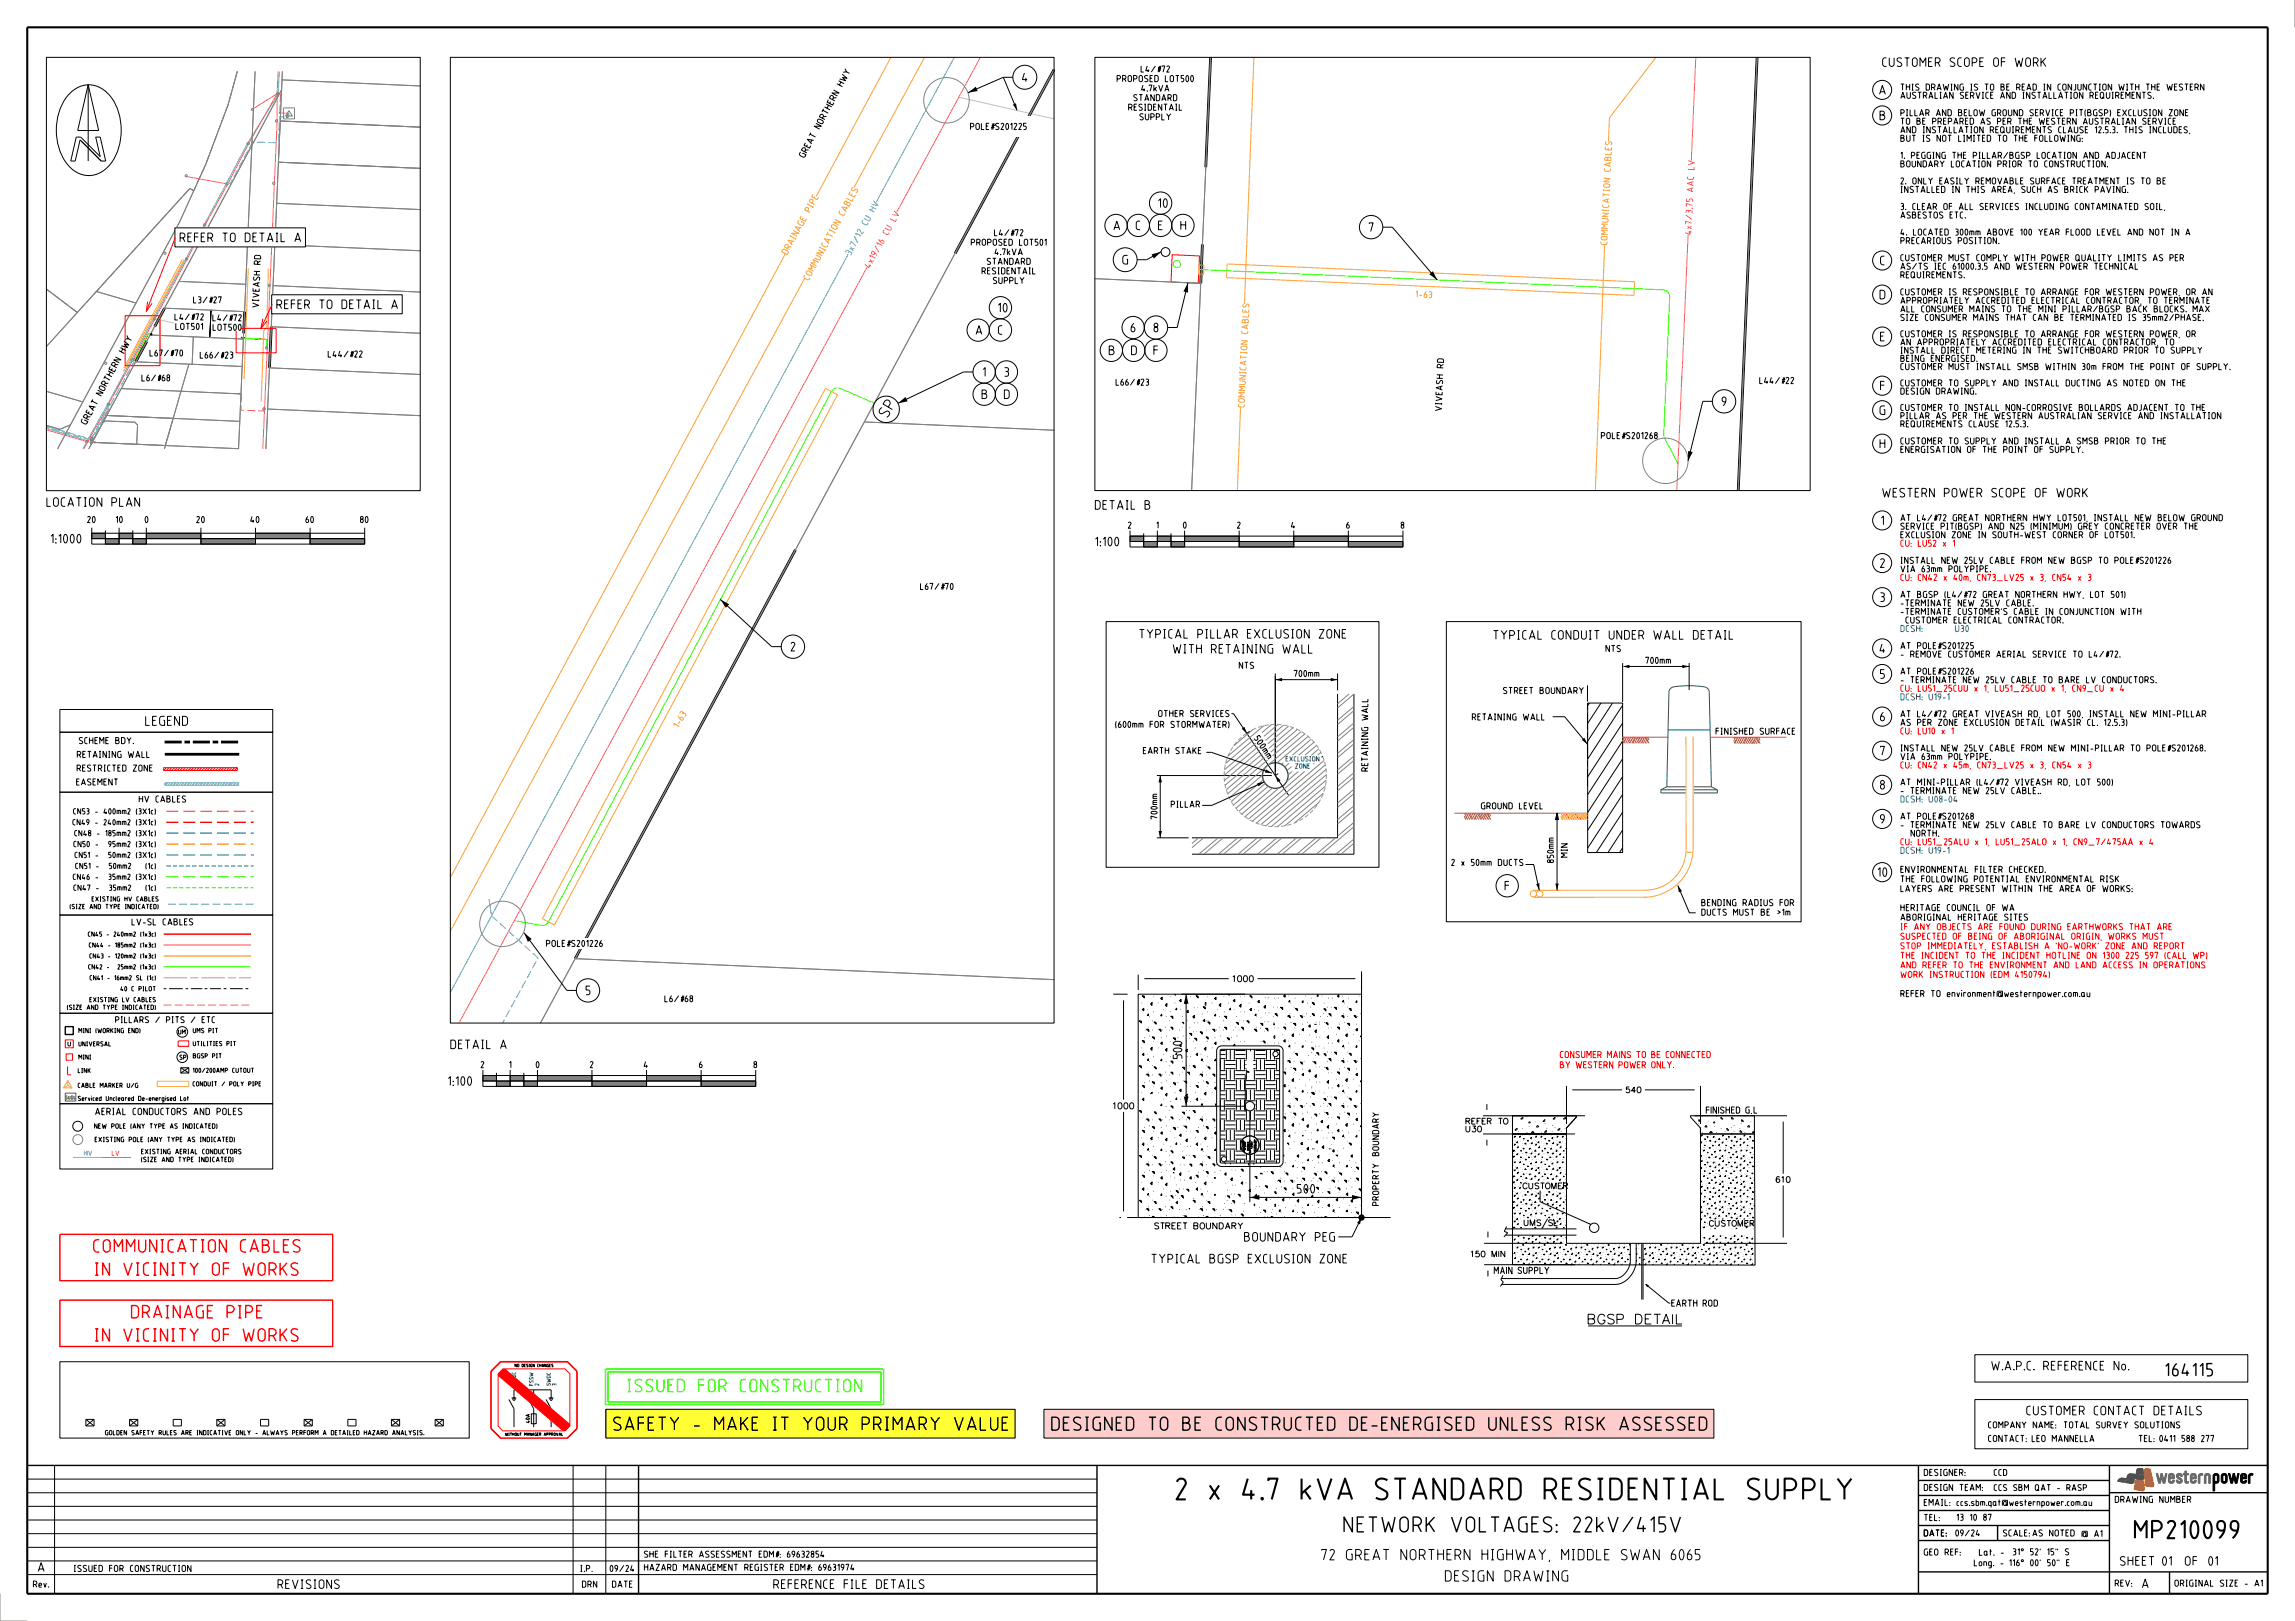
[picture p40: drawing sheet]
<svg xmlns="http://www.w3.org/2000/svg" width="841mm" height="594mm" viewBox="0 0 841 594" stroke-linecap="round" stroke-linejoin="round" font-family="sans-serif">
<defs><g id="words">
<text font-size="8.4" x="424.3" y="549.8">2 x 4.7 kVA STANDARD RESIDENTIAL SUPPLY</text>
<text font-size="7" x="779.4" y="564">MP210099</text>
<text font-size="6" x="469.1" y="561.6">NETWORK VOLTAGES: 22kV/415V</text>
<g font-size="5.3">
<text x="224.6" y="524.3">SAFETY - MAKE IT YOUR PRIMARY VALUE</text>
<text x="385.2" y="524.3">DESIGNED TO BE CONSTRUCTED DE-ENERGISED UNLESS RISK ASSESSED</text>
</g>
<g font-size="5" fill="#f00">
<text x="34.1" y="459">COMMUNICATION CABLES</text>
<text x="34.6" y="467.5">IN VICINITY OF WORKS</text>
<text x="48" y="483.2">DRAINAGE PIPE</text>
<text x="34.6" y="491.7">IN VICINITY OF WORKS</text>
</g>
<text font-size="5" x="791.6" y="504.4">164115</text>
<text font-size="5" fill="#3f0" x="229.7" y="510.2">ISSUED FOR CONSTRUCTION</text>
<text font-size="4.4" x="325.3" y="153.4" transform="rotate(-59 325.3 153.4)">S P</text>
<g font-size="4.2">
<text x="462.8" y="571.8">72 GREAT NORTHERN HIGHWAY, MIDDLE SWAN 6065</text>
<text x="509.6" y="579.6">DESIGN DRAWING</text>
</g>
<g font-size="3.6">
<text x="53.2" y="266">LEGEND</text>
<text x="582" y="485.2">BGSP DETAIL</text>
</g>
<g font-size="3.5">
<text x="689.7" y="24.5">CUSTOMER SCOPE OF WORK</text>
<text x="374.5" y="30.1">4</text>
<text x="688.6" y="34.7">A</text>
<text x="688.8" y="44.1">B</text>
<text x="424.4" y="76.2">10</text>
<text x="65.8" y="88.7">REFER TO DETAIL A</text>
<text x="408" y="84.4">A</text>
<text x="416.2" y="84.3">C</text>
<text x="424.4" y="84.3">E</text>
<text x="432.6" y="84.3">H</text>
<text x="501.6" y="85">7</text>
<text x="411.3" y="96.9">G</text>
<text x="688.9" y="97.2">C</text>
<text x="101.3" y="113.3">REFER TO DETAIL A</text>
<text x="688.8" y="109.7">D</text>
<text x="365.7" y="114.5">10</text>
<text x="357.5" y="122.7">A</text>
<text x="365.7" y="122.7">C</text>
<text x="414.3" y="121.8">6</text>
<text x="422.7" y="121.8">8</text>
<text x="688.9" y="125.1">E</text>
<text x="406.3" y="130.1">B</text>
<text x="414.5" y="130.1">D</text>
<text x="422.7" y="130.1">F</text>
<text x="360.1" y="138.1">1</text>
<text x="368" y="138.1">3</text>
<text x="688.9" y="143.1">F</text>
<text x="359.7" y="146.2">B</text>
<text x="367.9" y="146.2">D</text>
<text x="630.9" y="148.8">9</text>
<text x="688.8" y="152.1">G</text>
<text x="688.8" y="164.3">H</text>
<text x="17" y="185.7">LOCATION PLAN</text>
<text x="689.7" y="182.3">WESTERN POWER SCOPE OF WORK</text>
<text x="401.2" y="186.8">DETAIL B</text>
<text x="689.3" y="192.5">1</text>
<text x="18.6" y="199.1">1:1000</text>
<text x="401.3" y="200.2">1:100</text>
<text x="688.9" y="208.1">2</text>
<text x="688.9" y="220.6">3</text>
<text x="289.7" y="238.7">2</text>
<text x="417.4" y="234">TYPICAL PILLAR EXCLUSION ZONE</text>
<text x="429.7" y="239.5">WITH RETAINING WALL</text>
<text x="547.1" y="234.4">TYPICAL CONDUIT UNDER WALL DETAIL</text>
<text x="688.8" y="239.3">4</text>
<text x="688.9" y="248.7">5</text>
<text x="688.9" y="264.3">6</text>
<text x="688.9" y="276.8">7</text>
<text x="688.9" y="289.3">8</text>
<text x="688.9" y="301.8">9</text>
<text x="688" y="321.3">10</text>
<text x="551.4" y="326.3">F</text>
<text x="214.6" y="364.7">5</text>
<text x="165" y="384.5">DETAIL A</text>
<text x="433.3" y="388.1" transform="rotate(-90 433.3 388.1)">500</text>
<text x="164.1" y="397.9">1:100</text>
<text x="475.2" y="437.4">500</text>
<text x="455.9" y="455">BOUNDARY PEG</text>
<text x="421.9" y="463">TYPICAL BGSP EXCLUSION ZONE</text>
<text x="729.7" y="502.2">W.A.P.C. REFERENCE No.</text>
<text x="742.5" y="518.6">CUSTOMER CONTACT DETAILS</text>
<text x="776.8" y="573.8">SHEET</text>
<text x="792.3" y="573.8">01</text>
<text x="802.2" y="573.8">OF01</text>
<text x="13.9" y="576">A</text>
<text x="101.7" y="582.3">REVISIONS</text>
<text x="283.4" y="582.3">REFERENCE FILE DETAILS</text>
<text x="784.9" y="582">A</text>
</g>
<text font-size="2.6" x="34.9" y="408.6">AERIAL CONDUCTORS AND POLES</text>
<g font-size="2.5">
<text x="418" y="26.5">L4/#72</text>
<text x="308.8" y="31.9" transform="rotate(-62 308.8 31.9)">HWY</text>
<text x="409.2" y="30">PROPOSED LOT500</text>
<text x="418.2" y="33.5">4.7kVA</text>
<text x="696.4" y="33.2">THIS DRAWING IS TO BE READ IN CONJUNCTION WITH THE WESTERN</text>
<text x="413.5" y="40.5">RESIDENTAIL</text>
<text x="415.3" y="37">STANDARD</text>
<text x="696.4" y="36.2">AUSTRALIAN SERVICE AND INSTALLATION REQUIREMENTS.</text>
<text x="300.4" y="47.5" transform="rotate(-62 300.4 47.5)">NORT HERN</text>
<text x="355.5" y="47.6">POLE#S201225</text>
<text x="417.6" y="44">SUPPLY</text>
<text x="696.4" y="45.7">TO BE PREPARED AS PER THE WESTERN AUSTRALIAN SERVICE</text>
<text x="696.4" y="42.6">PILLAR AND BELOW GROUND SERVICE PIT(BGSP) EXCLUSION ZONE</text>
<text x="696.4" y="51.9">BUT IS NOT LIMITED TO THE FOLLOWING:</text>
<text x="696.4" y="48.8">AND INSTALLATION REQUIREMENTS CLAUSE 12.5.3. THIS INCLUDES,</text>
<text x="294.8" y="58" transform="rotate(-62 294.8 58)">GREA T</text>
<text x="696.4" y="58.2">1. PEGGING THE PILLAR/BGSP LOCATION AND ADJACENT</text>
<text x="696.4" y="61.3">BOUNDARY LOCATION PRIOR TO CONSTRUCTION.</text>
<text x="696.4" y="70.7">INSTALLED IN THIS AREA, SUCH AS BRICK PAVING.</text>
<text x="696.4" y="67.6">2. ONLY EASILY REMOVABLE SURFACE TREATMENT IS TO BE</text>
<text x="696.4" y="76.9">3. CLEAR OF ALL SERVICES INCLUDING CONTAMINATED SOIL,</text>
<text x="696.4" y="80.1">ASBESTOS ETC.</text>
<text x="364.3" y="86.5">L4/#72</text>
<text x="696.4" y="89.4">PRECARIOUS POSITION.</text>
<text x="696.4" y="86.3">4. LOCATED 300mm ABOVE 100 YEAR FLOOD LEVEL AND NOT IN A</text>
<text x="355.8" y="90">PROPOSED LOT501</text>
<text x="364.5" y="93.5">4.7kVA</text>
<text x="696.4" y="95.7">CUSTOMER MUST COMPLY WITH POWER QUALITY LIMITS AS PER</text>
<text x="95.5" y="97" transform="rotate(-87 95.5 97)">RD</text>
<text x="359.7" y="100.5">RESIDENTAIL</text>
<text x="361.6" y="97">STANDARD</text>
<text x="696.4" y="102">REQUIREMENTS.</text>
<text x="696.4" y="98.8">AS/TS IEC 61000.3.5 AND WESTERN POWER TECHNICAL</text>
<text x="363.9" y="104">SUPPLY</text>
<text x="70.8" y="111.1">L3/#27</text>
<text x="94.8" y="112.7" transform="rotate(-87 94.8 112.7)">V I V EA S H</text>
<text x="696.4" y="111.3">APPROPRIATELY ACCREDITED ELECTRICAL CONTRACTOR, TO TERMINATE</text>
<text x="696.4" y="108.2">CUSTOMER IS RESPONSIBLE TO ARRANGE FOR WESTERN POWER, OR AN</text>
<text x="64" y="117.4">L4/#72</text>
<text x="77.9" y="117.7">L4/#72</text>
<text x="696.4" y="117.6">SIZE CONSUMER MAINS THAT CAN BE TERMINATED IS 35mm2/PHASE.</text>
<text x="696.4" y="114.5">ALL CONSUMER MAINS TO THE MINI PILLAR/BGSP BACK BLOCKS. MAX</text>
<text x="64.3" y="120.9">LOT501</text>
<text x="78" y="121.2">LOT500</text>
<text x="696.4" y="123.6">CUSTOMER IS RESPONSIBLE TO ARRANGE FOR WESTERN POWER, OR</text>
<text x="45.6" y="129.7" transform="rotate(-62 45.6 129.7)">HWY</text>
<text x="54.9" y="130.6">L67/#70</text>
<text x="73.3" y="131.4">L66/#23</text>
<text x="120.1" y="131">L44/#22</text>
<text x="696.4" y="129.6">INSTALL DIRECT METERING IN THE SWITCHBOARD PRIOR TO SUPPLY</text>
<text x="696.4" y="126.6">AN APPROPRIATELY ACCREDITED ELECTRICAL CONTRACTOR, TO</text>
<text x="529" y="134.9" transform="rotate(-87 529 134.9)">RD</text>
<text x="696.4" y="135.6">CUSTOMER MUST INSTALL SMSB WITHIN 30m FROM THE POINT OF SUPPLY.</text>
<text x="696.4" y="132.6">BEING ENERGISED.</text>
<text x="51.9" y="139.7">L6/#68</text>
<text x="408.8" y="141.3">L66/#23</text>
<text x="644.7" y="140.7">L44/#22</text>
<text x="696.4" y="141.6">CUSTOMER TO SUPPLY AND INSTALL DUCTING AS NOTED ON THE</text>
<text x="37.2" y="145.3" transform="rotate(-62 37.2 145.3)">NORT HERN</text>
<text x="696.4" y="144.6">DESIGN DRAWING.</text>
<text x="31.6" y="155.8" transform="rotate(-62 31.6 155.8)">GREA T</text>
<text x="528.3" y="150.7" transform="rotate(-87 528.3 150.7)">V I V EA S H</text>
<text x="696.4" y="153.6">PILLAR AS PER THE WESTERN AUSTRALIAN SERVICE AND INSTALLATION</text>
<text x="696.4" y="150.6">CUSTOMER TO INSTALL NON-CORROSIVE BOLLARDS ADJACENT TO THE</text>
<text x="586.7" y="160.9">POLE#S201268</text>
<text x="696.4" y="156.6">REQUIREMENTS CLAUSE 12.5.3.</text>
<text x="696.4" y="166">ENERGISATION OF THE POINT OF SUPPLY.</text>
<text x="696.4" y="162.8">CUSTOMER TO SUPPLY AND INSTALL A SMSB PRIOR TO THE</text>
<text x="32" y="191.6">20</text>
<text x="42.4" y="191.6">10</text>
<text x="53.1" y="191.6">0</text>
<text x="72" y="191.6">20</text>
<text x="91.7" y="191.6">40</text>
<text x="112" y="191.6">60</text>
<text x="132" y="191.6">80</text>
<text x="696.4" y="191">AT L4/#72 GREAT NORTHERN HWY LOT501, INSTALL NEW BELOW GROUND</text>
<text x="413.3" y="193.7">2</text>
<text x="423.8" y="193.7">1</text>
<text x="433.5" y="193.7">0</text>
<text x="453.3" y="193.7">2</text>
<text x="473.1" y="193.7">4</text>
<text x="493.3" y="193.7">6</text>
<text x="513.3" y="193.7">8</text>
<text x="696.4" y="197.2">EXCLUSION ZONE IN SOUTH-WEST CORNER OF LOT501.</text>
<text x="696.4" y="194.1">SERVICE PIT(BGSP) AND N25 (MINIMUM) GREY CONCRETER OVER THE</text>
<text x="696.4" y="209.7">VIA 63mm POLYPIPE.</text>
<text x="696.4" y="206.6">INSTALL NEW 25LV CABLE FROM NEW BGSP TO POLE#S201226</text>
<text x="337.2" y="216.2">L67/#70</text>
<text x="696.4" y="219.1">AT BGSP (L4/#72 GREAT NORTHERN HWY, LOT 501)</text>
<text x="696.4" y="222.2">-TERMINATE NEW 25LV CABLE.</text>
<text x="696.4" y="225.3">-TERMINATE CUSTOMER'S CABLE IN CONJUNCTION WITH</text>
<text x="697.2" y="228.5">CUSTOMER ELECTRICAL CONTRACTOR.</text>
<text x="588.4" y="238.9">NTS</text>
<text x="696.4" y="237.8">AT POLE#S201225</text>
<text x="454" y="245.1">NTS</text>
<text x="603" y="243.2">700mm</text>
<text x="696.4" y="241">- REMOVE CUSTOMER AERIAL SERVICE TO L4/#72.</text>
<text x="474.2" y="248">700mm</text>
<text x="696.4" y="250.3">- TERMINATE NEW 25LV CABLE TO BARE LV CONDUCTORS.</text>
<text x="696.4" y="247.2">AT POLE#S201226</text>
<text x="550.8" y="254.3">STREET BOUNDARY</text>
<text x="424.5" y="262.7">OTHER SERVICES</text>
<text x="539.4" y="264">RETAINING WALL</text>
<text x="696.4" y="262.8">AT L4/#72 GREAT VIVEASH RD, LOT 500, INSTALL NEW MINI-PILLAR</text>
<text x="408.7" y="266.7">(600mm FOR STORMWATER)</text>
<text x="628.7" y="269.2">FINISHED SURFACE</text>
<text x="696.4" y="266">AS PER ZONE EXCLUSION DETAIL (WASIR CL. 12.5.3)</text>
<text x="28.9" y="272.6">SCHEME BDY.</text>
<text x="459.4" y="270.7" transform="rotate(56 459.4 270.7)">5</text>
<text x="460.4" y="272.1" transform="rotate(56 460.4 272.1)">0</text>
<text x="461.4" y="273.6" transform="rotate(56 461.4 273.6)">0 mm</text>
<text x="696.4" y="275.3">INSTALL NEW 25LV CABLE FROM NEW MINI-PILLAR TO POLE#S201268.</text>
<text x="28.2" y="277.7">RETAINING WALL</text>
<text x="418.9" y="276.3">EARTH STAKE</text>
<text x="696.4" y="278.5">VIA 63mm POLYPIPE.</text>
<text x="28" y="287.8">EASEMENT</text>
<text x="28.1" y="282.7">RESTRICTED ZONE</text>
<text x="501.4" y="282.7" transform="rotate(-90 501.4 282.7)">RETAINING WALL</text>
<text x="696.4" y="287.8">AT MINI-PILLAR (L4/#72VIVEASH RD, LOT 500)</text>
<text x="696.4" y="291">- TERMINATE NEW 25LV CABLE..</text>
<text x="50.9" y="294.1">HV CABLES</text>
<text x="429.1" y="295.9">PILLAR</text>
<text x="542.8" y="296.6">GROUND LEVEL</text>
<text x="424.2" y="300.2" transform="rotate(-90 424.2 300.2)">700mm</text>
<text x="696.4" y="303.5">- TERMINATE NEW 25LV CABLE TO BARE LV CONDUCTORS TOWARDS</text>
<text x="696.4" y="300.3">AT POLE#S201268</text>
<text x="698.4" y="306.6">NORTH.</text>
<text x="531.8" y="317.3">2 x 50mm DUCTS</text>
<text x="569.4" y="316.2" transform="rotate(-90 569.4 316.2)">850mm</text>
<text x="574.5" y="314.2" transform="rotate(-90 574.5 314.2)">MIN</text>
<text x="696.4" y="323.3">THE FOLLOWING POTENTIAL ENVIRONMENTAL RISK</text>
<text x="696.4" y="319.8">ENVIRONMENTAL FILTER CHECKED.</text>
<text x="696.4" y="326.8">LAYERS ARE PRESENT WITHIN THE AREA OF WORKS:</text>
<text x="623.5" y="335.5">DUCTS MUST BE &gt;1m</text>
<text x="623.5" y="332">BENDING RADIUS FOR</text>
<text x="696.4" y="333.8">HERITAGE COUNCIL OF WA</text>
<text x="48.3" y="339.1">LV-SL CABLES</text>
<text x="696.4" y="337.3">ABORIGINAL HERITAGE SITES</text>
<text x="200.1" y="347">POLE#S201226</text>
<text x="696.4" y="365.3">REFER TO environment@westernpower.com.au</text>
<text x="243.5" y="367.2">L6/#68</text>
<text x="176.2" y="391.4">2</text>
<text x="186.6" y="391.4">1</text>
<text x="196.4" y="391.4">0</text>
<text x="216.2" y="391.4">2</text>
<text x="235.9" y="391.4">4</text>
<text x="256.2" y="391.4">6</text>
<text x="276.2" y="391.4">8</text>
<text x="625.1" y="408">FINISHED G.L</text>
<text x="547.5" y="466.8">MAIN SUPPLY</text>
<text x="612.5" y="478.8">EARTH ROD</text>
<text x="728.6" y="523.4">COMPANY NAME: TOTAL SURVEY SOLUTIONS</text>
<text x="728.6" y="528.4">CONTACT:LEO MANNELLA</text>
<text x="783.7" y="528.4">TEL:0411 588 277</text>
<text x="705" y="540.8">DESIGNER:</text>
<text x="705" y="551.8">EMAIL:ccs.sbm.qat@westernpower.com.au</text>
<text x="705" y="546.3">DESIGN TEAM:</text>
<text x="775" y="550.7">DRAWING NUMBER</text>
<text x="705" y="557.3">TEL:</text>
<text x="717" y="557.3">13 10 87</text>
<text x="705" y="563">DATE: 09/24</text>
<text x="705" y="563">DATE:</text>
<text x="734" y="563">SCALE:</text>
<text x="744.8" y="563">AS NOTED @ A1</text>
<text x="236" y="575.6">HAZARD MANAGEMENT REGISTER EDM#: 69631974</text>
<text x="236" y="570.8">SHE FILTER ASSESSMENT EDM#: 69632854</text>
<text x="705" y="570">GEO REF:</text>
<text x="723.4" y="573.9">Long. - 116° 00' 50&quot; E</text>
<text x="725.2" y="570">Lat. - 31° 52' 15&quot; S</text>
<text x="12.1" y="581.8">Rev.</text>
<text x="27" y="576">ISSUED FOR CONSTRUCTION</text>
<text x="212.6" y="576">I.P.</text>
<text x="213.3" y="581.8">DRN</text>
<text x="223.5" y="576">09/24</text>
<text x="224.3" y="581.8">DATE</text>
<text x="775" y="581.4">REV:</text>
<text x="796.9" y="581.4">ORIGINAL SIZE - A1</text>
</g>
<g font-size="2.5" fill="#ffa032">
<text x="590.2" y="62.9" transform="rotate(-87 590.2 62.9)">CA B LES</text>
<text x="296.9" y="78.1" transform="rotate(-61 296.9 78.1)">P I P E</text>
<text x="309.3" y="79.3" transform="rotate(-61 309.3 79.3)">CA B LES</text>
<text x="589" y="89.8" transform="rotate(-87 589 89.8)">COMMUNI CA T I ON</text>
<text x="288.5" y="93.5" transform="rotate(-61 288.5 93.5)">DRA I NA GE</text>
<text x="296.4" y="102.9" transform="rotate(-61 296.4 102.9)">COMMUNI CA T I ON</text>
<text x="518.7" y="109" transform="rotate(3 518.7 109)">1- 6</text>
<text x="523.5" y="109.2" transform="rotate(3 523.5 109.2)">3</text>
<text x="457.3" y="122.4" transform="rotate(-87 457.3 122.4)">CA B LES</text>
<text x="456.1" y="149.3" transform="rotate(-87 456.1 149.3)">COMMUNI CA T I ON</text>
<text x="251.1" y="262.7" transform="rotate(-60 251.1 262.7)">3</text>
<text x="248.7" y="266.9" transform="rotate(-60 248.7 266.9)">1- 6</text>
</g>
<g font-size="2.5" fill="#f66">
<text x="620.9" y="62.3" transform="rotate(-88 620.9 62.3)">LV</text>
<text x="620.5" y="70.4" transform="rotate(-88 620.5 70.4)">A A C</text>
<text x="620.4" y="74" transform="rotate(-88 620.4 74)">5</text>
<text x="328.1" y="81.4" transform="rotate(-61 328.1 81.4)">LV</text>
<text x="325.4" y="86.3" transform="rotate(-61 325.4 86.3)">CU</text>
<text x="619.9" y="86" transform="rotate(-88 619.9 86)">4 x 7 / 3 .7</text>
<text x="318.8" y="98.5" transform="rotate(-61 318.8 98.5)">4 x 19 / 16</text>
</g>
<g font-size="2.5" fill="#39f">
<text x="320.5" y="77.9" transform="rotate(-61 320.5 77.9)">HV</text>
<text x="317.8" y="82.8" transform="rotate(-61 317.8 82.8)">CU</text>
<text x="311.8" y="93.7" transform="rotate(-61 311.8 93.7)">3 x 7 / 12</text>
</g>
<g font-size="2.5" fill="#f00">
<text x="696.4" y="200.3">CU: LU52 x 1</text>
<text x="696.4" y="212.8">CU: CN42 x 40m, CN73_LV25 x 3, CN54 x 3</text>
<text x="696.4" y="253.5">CU: LU51_25CUU x 1, LU51_25CUO x 1, CN9_CU x 4</text>
<text x="696.4" y="269.1">CU: LU10 x 1</text>
<text x="696.4" y="281.6">CU: CN42 x 45m, CN73_LV25 x 3, CN54 x 3</text>
<text x="696.4" y="309.7">CU: LU51_25ALU x 1, LU51_25ALO x 1, CN9_7/475AA x 4</text>
<text x="696.4" y="340.8">IF ANY OBJECTS ARE FOUND DURING EARTHWORKS THAT ARE</text>
<text x="696.4" y="347.8">STOP IMMEDIATELY, ESTABLISH A 'NO-WORK' ZONE AND REPORT</text>
<text x="696.4" y="344.3">SUSPECTED OF BEING OF ABORIGINAL ORIGIN, WORKS MUST</text>
<text x="696.4" y="351.3">THE INCIDENT TO THE INCIDENT HOTLINE ON 1300 225 597 (CALL WP)</text>
<text x="696.4" y="358.3">WORK INSTRUCTION (EDM 4150794)</text>
<text x="696.4" y="354.8">AND REFER TO THE ENVIRONMENT AND LAND ACCESS IN OPERATIONS</text>
<text x="571.7" y="387.7">CONSUMER MAINS TO BE CONNECTED</text>
<text x="571.7" y="391.4">BY WESTERN POWER ONLY.</text>
</g>
<g font-size="2.5" fill="#0028fa">
<text x="696.4" y="231.6">DCSH:</text>
<text x="716.4" y="231.6">U30</text>
<text x="696.4" y="256.6">DCSH: U19-1</text>
<text x="696.4" y="294.1">DCSH: U08-04</text>
<text x="696.4" y="312.8">DCSH: U19-1</text>
</g>
<g font-size="2.4">
<text x="42.2" y="374.9">PILLARS / PITS / ETC</text>
<text x="730.7" y="540.8">CCD</text>
<text x="730.7" y="546.3">CCS SBM QAT - RASP</text>
</g>
<g font-size="2.3">
<text x="451.8" y="359.8">1000</text>
<text x="408" y="406.4">1000</text>
<text x="505.2" y="441.7" transform="rotate(-90 505.2 441.7)">PROPERTY BOUNDARY</text>
<text x="423.1" y="450.3">STREET BOUNDARY</text>
</g>
<g font-size="2.2">
<text x="26.8" y="298.4">CN53 - 400mm2 (3X1c)</text>
<text x="26.6" y="302.4">CN49 - 240mm2 (3X1c)</text>
<text x="27" y="310.4">CN50 -</text>
<text x="27.3" y="306.4">CN48 - 185mm2 (3X1c)</text>
<text x="38.5" y="310.4">95mm2 (3X1c)</text>
<text x="27.4" y="314.4">CN51 -</text>
<text x="38.7" y="314.4">50mm2 (3X1c)</text>
<text x="26.7" y="322.4">CN46 -</text>
<text x="27.6" y="318.4">CN51 -</text>
<text x="38.3" y="322.4">35mm2 (3X1c)</text>
<text x="39.8" y="318.4">50mm2</text>
<text x="53.2" y="318.4">(1c)</text>
<text x="27" y="326.4">CN47 -</text>
<text x="39.4" y="326.4">35mm2</text>
<text x="53" y="326.4">(1c)</text>
</g>
<g font-size="2.1">
<text x="595.8" y="400.4">540</text>
<text x="537.2" y="411.9">REFER TO</text>
<text x="537.2" y="414.8">U30</text>
<text x="558.1" y="435.6">CUSTOMER</text>
<text x="650.9" y="433.3">610</text>
<text x="558.5" y="449.2">UMS/SL</text>
<text x="626.4" y="449.4">CUSTOMER</text>
<text x="539.1" y="460.6">150 MIN</text>
</g>
<g font-size="1.9" fill="#0028fa">
<text x="471.2" y="279">EXCLUSION</text>
<text x="474.6" y="281.7">ZONE</text>
</g>
<g font-size="1.9">
<text x="34.5" y="413.6">NEW POLE (ANY TYPE AS INDICATED)</text>
<text x="34.8" y="418.5">EXISTING POLE (ANY TYPE AS INDICATED)</text>
<text x="51.8" y="425.8">(SIZE AND TYPE INDICATED)</text>
<text x="51.8" y="422.9">EXISTING AERIAL CONDUCTORS</text>
</g>
<text font-size="1.9" fill="#39f" x="30.9" y="423.5">HV</text>
<text font-size="1.9" fill="#f66" x="41" y="423.5">LV</text>
<g font-size="1.8">
<text x="25.6" y="333.1">(SIZE AND TYPE INDICATED)</text>
<text x="33.6" y="330.3">EXISTING HV CABLES</text>
<text x="32.3" y="343.2">CN45 - 240mm2 (1x3c)</text>
<text x="32.6" y="347.2">CN44 - 185mm2 (1x3c)</text>
<text x="32.8" y="351.2">CN43 - 120mm2 (1x3c)</text>
<text x="32.4" y="355.2">CN42 -</text>
<text x="32.9" y="359.2">CN41 - 16mm2 SL (1c)</text>
<text x="42" y="355.2">25mm2 (1x3c)</text>
<text x="44.2" y="363.2">40 C PILOT</text>
<text x="24.6" y="370">(SIZE AND TYPE INDICATED)</text>
<text x="32.8" y="367.2">EXISTING LV CABLES</text>
<text x="28.8" y="383.4">UNIVERSAL</text>
<text x="28.8" y="378.5">MINI (WORKING END)</text>
<text x="65.3" y="379">UM</text>
<text x="70.7" y="378.5">UMS PIT</text>
<text x="70.7" y="383.3">UTILITIES PIT</text>
<text x="28.8" y="388.2">MINI</text>
<text x="65.8" y="388.3">SP</text>
<text x="70.7" y="387.8">BGSP PIT</text>
<text x="28.6" y="393.2">LINK</text>
<text x="70.7" y="393.1">100/200AMP CUTOUT</text>
<text x="28.6" y="398.6">CABLE MARKER U/G</text>
<text x="70.7" y="398">CONDUIT / POLY PIPE</text>
<text x="28.6" y="403.4">Serviced Uncleared De-energised Lot</text>
<text x="38.5" y="525.9">GOLDEN SAFETY RULES ARE INDICATIVE ONLY - ALWAYS PERFORM A DETAILED HAZARD ANALYSIS.</text>
</g>
<g font-size="1.5" fill="#0028fa">
<text x="189.1" y="507.5" transform="rotate(-90 189.1 507.5)">SWDC</text>
<text x="191.1" y="507.5" transform="rotate(-90 191.1 507.5)">1</text>
<text x="195.4" y="507.7" transform="rotate(-90 195.4 507.7)">FSSW</text>
<text x="197.5" y="507.7" transform="rotate(-90 197.5 507.7)">2</text>
<text x="201.8" y="507.7" transform="rotate(-90 201.8 507.7)">SWDC</text>
<text x="203.8" y="507.7" transform="rotate(-90 203.8 507.7)">3</text>
</g>
<text font-size="1.5" x="194.1" y="521.4" transform="rotate(-90 194.1 521.4)">40A</text>
<text font-size="1.3" fill="#329932" x="23.9" y="402.8">SUDL</text>
<g font-size="1.1">
<text x="188.7" y="500.9">NO DESIGN CHANGES</text>
<text x="185.1" y="526.1">WITHOUT MANAGER APPROVAL</text>
</g>
<g font-size=".5">
<text x="458.3" y="422.5" transform="rotate(-90 458.3 422.5)">ELECTRICITY</text>
<text x="459" y="421.2" transform="rotate(-90 459 421.2)">131351</text>
</g>
<g font-size=".4">
<text x="459.9" y="421.9" transform="rotate(-90 459.9 421.9)">AS 3996-2004</text>
<text x="460.4" y="421.9" transform="rotate(-90 460.4 421.9)">CLASS B 5kG</text>
</g>
<text font-size=".2" x="55.5" y="122.7" transform="rotate(-59 55.5 122.7)">S P</text>
</g></defs>
<g fill="none" stroke="#000" stroke-width=".37">
<path d="M88.6 123.7h.1M21.9 499h150v28h-150zM188.3 509.3h13.7M202 516.2v6.8M31.5 520.1h3v2.4h-3zM47.5 520.1h3v2.4h-3zM63.5 520.1h3v2.4h-3zM79.4 520.1h3v2.4h-3zM95.5 520.1h3v2.4h-3zM111.4 520.1h3v2.4h-3zM127.5 520.1h3v2.4h-3zM143.4 520.1h3v2.4h-3z"/>
<path d="M159.5 520.1h3v2.4h-3z"/>
<circle cx="427.1" cy="92.4" r="1.62"/>
</g>
<path d="M449.6 99.2l149.3 6.6M54.4 122.2l-5.2 9.7M89.7 124l7.4 .3M304.7 143.5l-103.7 194.3" fill="none" stroke="#fff" stroke-width=".37" stroke-dasharray="8.6 1.1 3 1.1" stroke-linecap="butt"/>
<path d="M449.7 96.7l149.3 6.6-.2 5-149.3-6.6zM54.3 122.1l.2 .2-5.1 9.7-.3-.1zM89.7 123.9l7.4 .3v.3l-7.5-.4zM302.5 142.3l4.4 2.4-103.7 194.3-4.4-2.4z" fill="none" stroke="#ffa032" stroke-width=".37"/>
<path d="M351.4 35.6l34.9 8M56.8 116.8l7.1 1.6" fill="none" stroke="#c0c0c0" stroke-width=".37"/>
<path d="M53.6 195.4h20v2h-20z" fill="#828282"/>
<path d="M53.6 195.4h20v2h-20z" fill="none" stroke="#000" stroke-width=".37"/>
<path d="M73.6 197.4h20v2h-20z" fill="#828282"/>
<path d="M73.6 197.4h20v2h-20z" fill="none" stroke="#000" stroke-width=".37"/>
<path d="M93.6 195.4h20v2h-20z" fill="#828282"/>
<path d="M93.6 195.4h20v2h-20z" fill="none" stroke="#000" stroke-width=".37"/>
<path d="M113.6 197.4h20v2h-20z" fill="#828282"/>
<path d="M113.6 197.4h20v2h-20z" fill="none" stroke="#000" stroke-width=".37"/>
<path d="M48.6 197.4h5v2h-5z" fill="#828282"/>
<path d="M48.6 197.4h5v2h-5z" fill="none" stroke="#000" stroke-width=".37"/>
<path d="M43.6 195.4h5v2h-5z" fill="#828282"/>
<path d="M43.6 195.4h5v2h-5z" fill="none" stroke="#000" stroke-width=".37"/>
<path d="M38.6 197.4h5v2h-5z" fill="#828282"/>
<path d="M38.6 197.4h5v2h-5z" fill="none" stroke="#000" stroke-width=".37"/>
<path d="M33.6 195.4h5v2h-5z" fill="#828282"/>
<path d="M33.6 195.4h5v2h-5z" fill="none" stroke="#000" stroke-width=".37"/>
<path d="M197 394.1h19.9v2h-19.9z" fill="#828282"/>
<path d="M197 394.1h19.9v2h-19.9z" fill="none" stroke="#000" stroke-width=".37"/>
<path d="M216.9 396.1h20v2h-20z" fill="#828282"/>
<path d="M216.9 396.1h20v2h-20z" fill="none" stroke="#000" stroke-width=".37"/>
<path d="M236.9 394.1h20v2h-20z" fill="#828282"/>
<path d="M236.9 394.1h20v2h-20z" fill="none" stroke="#000" stroke-width=".37"/>
<path d="M256.9 396.1h20v2h-20z" fill="#828282"/>
<path d="M256.9 396.1h20v2h-20z" fill="none" stroke="#000" stroke-width=".37"/>
<path d="M191.9 396.1h5.1v2h-5.1z" fill="#828282"/>
<path d="M191.9 396.1h5.1v2h-5.1z" fill="none" stroke="#000" stroke-width=".37"/>
<path d="M186.9 394.1h5v2h-5z" fill="#828282"/>
<path d="M186.9 394.1h5v2h-5z" fill="none" stroke="#000" stroke-width=".37"/>
<path d="M181.9 396.1h5v2h-5z" fill="#828282"/>
<path d="M181.9 396.1h5v2h-5z" fill="none" stroke="#000" stroke-width=".37"/>
<path d="M177 394.1h4.9v2h-4.9z" fill="#828282"/>
<path d="M177 394.1h4.9v2h-4.9z" fill="none" stroke="#000" stroke-width=".37"/>
<path d="M434.1 196.5h20v1.9h-20z" fill="#828282"/>
<path d="M434.1 196.5h20v1.9h-20z" fill="none" stroke="#000" stroke-width=".37"/>
<path d="M454.1 198.4h20v2h-20z" fill="#828282"/>
<path d="M454.1 198.4h20v2h-20z" fill="none" stroke="#000" stroke-width=".37"/>
<path d="M474.1 196.5h20v1.9h-20z" fill="#828282"/>
<path d="M474.1 196.5h20v1.9h-20z" fill="none" stroke="#000" stroke-width=".37"/>
<path d="M494.1 198.4h20v2h-20z" fill="#828282"/>
<path d="M494.1 198.4h20v2h-20z" fill="none" stroke="#000" stroke-width=".37"/>
<path d="M429.1 198.4h5v2h-5z" fill="#828282"/>
<path d="M429.1 198.4h5v2h-5z" fill="none" stroke="#000" stroke-width=".37"/>
<path d="M424.1 196.5h5v1.9h-5z" fill="#828282"/>
<path d="M424.1 196.5h5v1.9h-5z" fill="none" stroke="#000" stroke-width=".37"/>
<path d="M419.1 198.4h5v2h-5z" fill="#828282"/>
<path d="M419.1 198.4h5v2h-5z" fill="none" stroke="#000" stroke-width=".37"/>
<path d="M414.1 196.5h5v1.9h-5z" fill="#828282"/>
<path d="M76.9 123.7l.4-10-.4 10M414.1 196.5h5v1.9h-5z" fill="none" stroke="#000" stroke-width=".37"/>
<path d="M386.3 25.5l-36.3 67.3M443.6 21l-1.7 40.3M643.9 21l-6.9 158.8M440.6 89.6l-.6 14.2M60.3 112.9l-3.6 6.8M89.6 114.2l-.3 7.9M99.4 119.7l-.7 15.1M53.8 125.1l-4.1 7.5M89.2 123.5v.7M291.5 201.5l-80.7 149.8" fill="none" stroke="#000" stroke-width="1" stroke-linecap="butt"/>
<path d="M429.5 93.3l10.1 .5-.5 10-10-.4zM88.7 123.7h.4v.5h-.4z" fill="none" stroke="#f00" stroke-width=".37"/>
<g fill="none" stroke="#28ff00" stroke-width=".37">
<path d="M439.3 98.8l170.7 7.5 1.4 .9 .5 1.6-2.2 50.7 5.2 10.4M55.2 122.4l-.8-.2-5.2 9.7h-.6M88.8 124h.1M89.1 124l8.5 .3 .1 2.8 .2 .5M320.5 147.7l-13.1-5.5-1.6 .2-1.1 1.1-103.7 194.3-.7 .8-1.4 .5-10.2-1.7"/>
<circle cx="431.2" cy="96.8" r="1.31"/>
</g>
<path d="M326.5 21l-161.5 300.6M338.8 21l-173.8 320.2M459.5 21l-6.1 158.8M606.8 21l-16.5 21.5-.5 1.1-5.2 136.2M66.8 95.1l-21.4 39.8M67.5 95.2l-22.3 41M91 98.3l-1.6 40.6M98.3 98.4l-.5 21.4-1.1 1.4-1 25.9M439.4 97.1l1.8 .1-.2 3.3h-1.8zM89.1 123.9h.1" fill="none" stroke="#ffa032" stroke-width=".37"/>
<g fill="none" stroke="#828282" stroke-width=".37">
<path d="M87 26.2l-3.4 12.1-8.2 21.9-9.6 21.2-44.7 83.1 4.7-8.8-3.9 1.6-4.9-1.4 4.9 1.4 3.9-1.6 4.5-8.4-13.3-3.9 13.3 3.9 19.5-36.3-14.5-4.2-18.3 20.2 11.3-12.5-11.3-8.6 11.3 8.6 41.3-45.4 1.4 .8 4.4-9.7 8.2-21.9zM101.4 34.2l.3 .3zM103.9 39.5h4v4.1h-4zM386.3 25.5l-69.5 129.1 69.5 3-69.5-3-106 196.7 175.5 7.7-175.5-7.7-12.8 23.6zM443.6 21l-3.6 82.8-38.8-1.7 38.8 1.7-3.3 76zM643.9 21l-6.9 158.8M92.3 53.3l-1.6 35.8-17.2-.8zM102.4 41.3l.2 .2zM105 42.2h.6v.9h-.6zM105.9 40.6l1.2 1.9h-2.5zM69.6 69.1l1.4 .8-5.2 11.5-16 29.6-14.5-4.2zM68.5 94.7l.2 .3z"/>
<path d="M73.5 88.3l17.2 .8-.6 15.1-24.5-1.1zM60.3 112.9l29.3 1.3-.4 10-34.2-1.4zM65.6 103.1l24.5 1.1-.5 10-29.3-1.3zM45.5 137.4l-2.9 5.4M49.7 132.6l19.5 .8-2.9 10-21.9-1zM55 122.8l15.8 .6-.4 10.1-20.7-.9zM69.2 133.4l19.6 .9-.5 10-22-.9zM70.8 123.4l18.4 .8-.4 10.1-18.4-.8zM33.8 159.6l-.5 3.5M37.4 154.7h.3v.4h-.3M37.6 154.9l1.1-.6 10.8 .4 .9 1-.3 7.1-16.4-.7zM38.5 152.2l.3 .3z"/>
<path d="M39 152.3l24.4 1-2.8 10-10.5-.5 .3-7.1-.9-1-10.8-.4-1.1 .6zM39.1 152.3l24.4 1-2.9 10-26.8-1.2zM44.5 142.4l21.8 1-2.8 9.9-24.4-1zM63.5 153.3l24.4 1.1-.5 10-26.8-1.1zM66.3 143.4l22 .9-.4 10.1-24.4-1.1zM87.5 144.1h.1M87.5 144.2v.2M87.5 144.5l.1 .1M87.7 144.1h.1M87.7 144.6h.1M87.9 144.6h.1M87.9 144.1h.1"/>
<path d="M88 144.2v.2M88 144.5v.1M96.8 149.7l.3 .2zM32.2 161.9l.3 .1M33.2 162.1h1.6M33.3 160.3l.7 .1-.3 2.2-.7-.2zM33.8 162.1l-1.3 2.4 59.8-111.2 1.2-27.1-1.2 27.1 10.9-20.4 .3-6.7-.1 3.1 50.6 2.2-50.6-2.2-.7 15 51.3 2.3-51.3-2.3-.7 15.1 52 2.3-52-2.3-.6 15.1 52.6 2.3-52.6-2.3-.7 15.1 53.3 2.3-53.3-2.3-.7 15.1 54 2.3-54-2.3-.6 15 54.6 2.4-54.6-2.4-.7 15.1 55.3 2.4-55.3-2.4-.6 15.1 55.9 2.4-55.9-2.4-.7 14.6 5.8-131.6-10.9 20.4-4.9 111.2-26.8-1.2M33.8 162.1l26.8 1.2-.3 1.2 .3-1.2M34.8 161.6v1"/>
<circle cx="101.8" cy="34.3" r=".42"/>
<circle cx="346.8" cy="36.8" r="8.3"/>
<circle cx="90.9" cy="52.7" r=".42"/>
<circle cx="92.6" cy="40.1" r=".42"/>
<circle cx="101.3" cy="44.3" r=".42"/>
<circle cx="68.2" cy="64.4" r=".41"/>
<circle cx="83.2" cy="67.4" r=".42"/>
<circle cx="100.3" cy="67.2" r=".42"/>
<circle cx="60.5" cy="92.8" r=".42"/>
<circle cx="68.4" cy="94.9" r=".42"/>
<circle cx="75" cy="82.4" r=".43"/>
<circle cx="56.6" cy="116.9" r=".42"/>
<circle cx="98.7" cy="104.6" r=".41"/>
<circle cx="48.4" cy="131.9" r=".41"/>
<circle cx="97.7" cy="127.5" r=".42"/>
<circle cx="39.7" cy="148.2" r=".42"/>
<circle cx="39.9" cy="148.1" r=".18"/>
<circle cx="96.7" cy="149.8" r=".42"/>
<circle cx="31.9" cy="161.8" r=".42"/>
<circle cx="610.3" cy="168.9" r="8.3"/>
<circle cx="184.1" cy="338.6" r="8.3"/>
</g>
<g fill="none" stroke="#39f" stroke-width=".37">
<path d="M102.3 26.2l-.3 8.2-11.3 18.1-42.5 79.3M349.7 21l-169.6 314.6M105.1 42.4l.5 .2M105.3 42.6h.3M105.6 42.6l-.5 .3M105.9 41.6v.2M83 67.3h.1M48.2 131.5v.3M48.2 131.8l-8.7 16.2M17 157l14.9 4.6M39.4 147.9l.1 .1M39.5 148l-7.6 13.6"/>
<path d="M31.9 161.6l-1.5 2.9M179.2 329.5l.9 6.1M180.1 335.6l-15.1 28.1"/>
</g>
<path d="M102.5 41.4l2.7 .1M102.5 41.4l.3-7.1-1.3 .1M105.3 42l.6-.4M37.7 155.1l-.4-.2 1.3-2.6M38.6 152.3l2-3.5-.7-.7M96.9 149.8l-.2 .8-8.4-.3 .2-5.7h-.5" fill="none" stroke="#f66" stroke-width=".37" stroke-dasharray="3 1.1" stroke-linecap="butt"/>
<g fill="none" stroke="#f66" stroke-width=".37">
<path d="M101.5 34.4l-10.4 18.2-7.7 14.8-8.2 14.9M101.5 34.4l-9.1 5.7M101.5 34.4l.1 9.9-3.6 81.8M101.9 26.2l-.4 8.2M359.2 21l-191 353.9M621.4 21l-5.1 116.7M105.2 41.5l.3 .1M105.3 41.3l.2 .3M105.5 41.6l-.2 .4M105.5 41.6l-.2 .1M105.5 41.6l-.2 .2M68.2 64.7l15.2 2.7"/>
<path d="M75.2 82.1v.2M75.2 82.3l-35.3 65.8M98.9 104.6l-.3 .3M98 125.9l-1.7 38.6M616.3 137.7l-1.8 42.1M616.3 137.7l-.2 3.7M17 157.5l15.1 4.4-.6 .1M39.7 147.9l.2 .2M39.9 148.1l-9.1 16.4"/>
</g>
<path d="M105.9 41.8v.8h-.6M83 67.3l1.5-.2 8.1-15.1 9.4 .3 .4-9.6 2.7 .2M48.2 131.8l.9 .8-15.5 28.8M17 156.2l16.4 4.8M33.4 161l6.5-12.4-.4-.6M33.6 161.4l-16.6-4.9M180.1 335.6l17.1 15.4-13 23.9" fill="none" stroke="#39f" stroke-width=".37" stroke-dasharray="3 1.1" stroke-linecap="butt"/>
<path d="M87 26.2l-3.4 12.1-8.2 21.9-4.4 9.7-1.4-.8-41.3 45.4-11.3-8.6" fill="none" stroke="#828282" stroke-width=".37" stroke-dasharray="3 1.1" stroke-linecap="butt"/>
<path d="M222 516.4h150v10.6h-150z" fill="#ff3"/>
<path d="M222 516.4h150v10.6h-150z" fill="none" stroke="#000" stroke-width=".37"/>
<path d="M382.6 516.4h245.5v10.6h-245.5z" fill="#fcc"/>
<g fill="none" stroke="#000" stroke-width=".37">
<path d="M367.7 28.3l5 12.1M33.6 195.4h100M33.6 193.4v6h100v-6M33.6 197.4h100M38.6 194.4v5M43.6 193.4v6M48.6 194.4v5M53.6 193.4v6M73.6 193.4v6M93.6 193.4v6M113.6 193.4v6M574 397.9v14"/>
<path d="M576.2 399.4h18.2M602.8 399.4h18.2M623.1 397.9v14M543.5 415.5h33.7M543.5 408.9h37.3M544.9 404.6v2.1M544.9 417.6v2.2M554.2 409.4h.1M554.2 415.2h.1M554.2 415.5h19.8v-2.2v42.3h49.1v-42.3v2.2h19.8l.2 48.1-88.9-.2zM554.2 408.9h23.5v.4l-3.7 4v2.2h-19.8zM554.7 416.1h.1"/>
<path d="M554.7 419h.1M554.7 419.6v.1M554.8 417.8l-.1 .1M554.8 419.6l.4-.4v.4zM554.8 416.7l.4-.4v.4zM555.2 418.2v.1M555.7 418.7l.4-.3v.3zM555.9 413.4l-.8 .8 .7-.1M555.9 413.4v.6M556.4 416.1h.1M556.4 419h.1M556.4 419.6v.1"/>
<path d="M556.5 408.9v.1M556.5 414.6v.2M556.8 416.7l.4-.4-.1 .4zM557.1 415.5h.1M557.1 418.4h.1M557.9 413.4v.2M558 416.2v.1M558 419.1v.1M558 419.8h.1M558 409.4l-.8 .7 .8-.1M558.1 409.4l-.1 .7M558.3 417.2l.3 .1-.3 .1z"/>
<path d="M558.3 418v.1M558.9 415.5h.4M559 418.9l.3 .3h-.6zM559.5 417h.1M559.6 409.1v.2M559.6 415v.1M559.9 417.8l.2 .3h-.4zM560.3 411l-.1 .5 .6-.1M560.4 412.7v.1M560.4 411l.5 .4M560.6 419.7v.1M560.6 419.1h.1"/>
<path d="M560.6 416.2h.1M560.8 417.1l.4-.3v.3zM561.1 419.1l.4-.4v.4zM561.2 415l1 .1-.5-.6-.5 .6M561.3 417.5l-.1 .1M561.6 415.5v.1M561.6 418.4v.1M562.6 416.1h.1M562.6 417.8v.1M562.6 419h.1M562.6 419.6v.1M562.6 410.8v.1"/>
<path d="M562.7 419.6l.4-.4v.4zM562.7 416.7l.4-.4v.4zM563 413l.5-.6 .4 .5-.9 .1M563.1 418.2v.1M563.5 418.7l.4-.3v.3zM564.2 416.1h.1M564.2 419h.1M564.2 419.6v.1M564.6 416.7l.4-.4v.4zM564.8 409.1l.1 .1M564.8 415l.1 .1M564.9 418.4h.1"/>
<path d="M564.9 415.5h.1M565.8 416.2v.1M565.8 419.1v.1M565.8 419.8h.1M566.1 410.2v.7l-.7 .1M566.1 417.2l.3 .1-.3 .1zM566.2 410.2l-.8 .7M566.2 418v.1M566.2 411.8v.1M566.6 414.8l-.7 .1M566.7 414.2l-.1 .7M566.7 414.2l-.7 .8"/>
<path d="M566.8 413.6v.1M566.8 415.5h.3M566.8 418.9l.3 .3h-.5zM567.3 417h.1M567.7 417.8l.2 .3h-.4zM568.4 419.7v.1M568.4 419.1h.1M568.4 416.2h.1M568.6 417.1l.4-.3v.3zM568.8 408.9v.1M568.8 414.6v.2M568.9 412.3v.2"/>
<path d="M568.9 419.1l.4-.4v.4zM569.1 417.5v.1M569.3 415.5v.1M569.3 418.4v.1M569.8 415.2v.3M569.8 409.4l-.1 .7M569.8 413.2v.2M569.9 409.4l-.8 .7 .7-.1M569.9 415.2l-.3 .3M570.4 416.1h.1M570.4 417.8v.1M570.4 419h.1"/>
<path d="M570.4 419.6v.1M570.5 419.6l.4-.4v.4zM570.5 416.7l.4-.4v.4zM570.9 418.2v.1M571.4 418.7l.3-.3v.3zM571.5 413.4l-.7 .8 .7-.1M571.6 413.4l-.1 .6M572 416.1h.1M572 419h.1M572 419.6v.1M572.1 408.9v.1M572.1 414.6v.2"/>
<path d="M572.7 418.4h.1M572.7 415.5h.1M572.8 416.3v.4h-.3zM573.5 413.4v.2M573.6 416.2v.1M573.6 419.1v.1M573.6 419.8h.1M573.7 409.4l-.8 .7 .7-.1M573.8 409.4l-.1 .7M574 418v.1M574 417.2v.2M575.2 409.1v.2"/>
<path d="M576 411l-.1 .2M576 411h.1M619.5 408.9h23.4v6.6h-19.8v-2.2l-3.6-4zM619.8 408.9v.1M620.9 408.9h34M622.4 411.8v.1M622.5 410.8l.8 .1M622.6 410.9l-.1-.7 .8 .8M623.1 418.8l.4-.3v.3zM623.4 416.3l.3-.4v.3zM623.8 418.2v.1M623.8 409.1l-.1 .1"/>
<path d="M623.8 414.9l-.1 .1M624.5 417.6v.1M624.6 419.6l.3 .2h-.3zM624.7 417.3l.3 .2h-.3zM625.3 418.4v.1M625.3 415.5h.1M625.6 412.9l-.4-.5-.5 .5 .9 .1M625.7 416.4l.2 .3h-.4zM625.7 417.2v.1M625.9 410.8l.1 .1M626.7 417.8l.3 .3h-.5zM626.9 419.2h.1"/>
<path d="M626.9 416.2v.1M627 414.5l-.6 .6 1.1-.1M627.1 414.5l.5 .6M627.7 419.6l.2 .3h-.4zM627.7 416.8l.4-.4v.4zM627.8 411.4l.6 .1M628 418.3v.1M628.3 411l-.5 .4M628.3 412.7v.1M628.3 411l.1 .5M628.6 416.8h.1M628.6 419.7h.1"/>
<path d="M628.8 418.1v.4h-.4zM628.9 417.7v.1M629.1 409.1v.2M629.1 415v.1M629.7 419.7l.4-.4v.4zM629.7 417.5l.4-.3v.3zM630 418.2v.1M630 419.9v.1M630 417v.1M630.4 417.5v.1M630.6 409.4l.7 .7M630.7 409.4v.7"/>
<path d="M630.7 410l.7 .1M630.8 413.4v.2M631 418.8l.4-.3v.3zM631.2 416.3l.4-.4-.1 .3zM631.6 418.2v.1M632.2 408.9v.1M632.2 414.6v.2M632.3 417.6v.1M632.5 419.6l.2 .2h-.3zM632.5 417.3l.3 .2h-.3zM632.7 413.4l.8 .8M632.8 413.4v.7l.8 .1"/>
<path d="M633.2 415.5h.1M633.2 418.4v.1M633.5 416.4l.3 .3h-.5zM633.6 417.2v.1M634.3 418.1l.2-.3 .3 .3zM634.5 409.4v.7M634.5 413.2v.2M634.5 415.2v.3M634.5 409.4l.7 .7-.7-.1M634.5 415.2l.3 .3M634.7 416.2v.1M634.7 419.2h.1"/>
<path d="M635.5 412.3v.2M635.5 419.6l.2 .3h-.4zM635.5 408.9v.1M635.5 414.6v.2M635.6 416.8l.4-.4-.1 .4zM635.8 418.3v.1M636.5 416.8h.1M636.5 419.7h.1M636.6 418.1v.4h-.4zM636.8 417.7v.1M637.5 413.6v.1M637.6 417.5l.4-.3-.1 .3z"/>
<path d="M637.6 414.8l.8 .1M637.6 414.9v-.7l.8 .8M637.8 418.2v.1M637.8 419.9v.1M637.8 417v.1M637.9 419.3v.4h-.3zM638.1 411.8v.1M638.2 410.8l.8 .1M638.2 410.9v-.7l.8 .8M638.3 417.5v.1M638.8 418.8l.4-.3v.3zM639 416.3l.4-.4v.3z"/>
<path d="M639.4 418.2v.1M639.4 409.1v.1M639.4 414.9v.1M640.2 417.6v.1M640.3 419.6l.3 .2h-.3zM640.4 417.3l.2 .2h-.3zM641 415.5h.1M641 418.4v.1M641.2 412.9l-.3-.5-.5 .5 .8 .1M641.4 416.4l.2 .3h-.5zM641.4 417.2v.1M641.6 410.8v.1"/>
<path d="M642.3 417.8l.3 .3h-.5zM642.5 416.2v.1M642.5 419.2h.1M642.7 414.5l-.6 .6 .8-.1M642.7 414.5l.2 .3M653.5 411v19.1M554.5 433.4l.4-.4v.3zM554.5 424l.4-.4v.4zM554.5 431.2l.4-.3v.3zM554.5 421.8l.4-.3v.3zM554.7 422.5v.1M554.7 425.4v.1"/>
<path d="M554.7 428.3v.1M554.7 429h.1M554.7 431.9v.1M554.7 434.8v.1M554.7 437.7v.1M554.7 438.4h.1M554.8 436.6h-.1M554.8 433.6l-.1 .1M554.8 430.7l-.1 .1M554.8 427.2h-.1M554.8 424.2l-.1 .1M554.8 421.3l-.1 .1"/>
<path d="M554.8 438.4l.4-.4v.3zM554.8 435.4l.4-.3v.3zM554.8 429l.4-.4v.3zM554.8 426l.4-.3v.3zM555.2 421.8v.1M555.2 424.7v.1M555.2 427.6v.1M555.2 431.2v.1M555.2 434.1v.1M555.2 437v.1M555.7 437.5l.4-.4v.3zM555.7 428.1l.4-.4v.4z"/>
<path d="M555.8 432.5l.4-.4-.1 .4zM555.8 423.1l.4-.3-.1 .3zM556 439.3l.4-.3-.1 .3zM556 430l.4-.4-.1 .3zM556 420.6l.4-.4-.1 .3zM556.4 422.5v.1M556.4 425.4v.1M556.4 428.3v.1M556.4 429h.1M556.4 431.9v.1M556.4 434.8v.1M556.4 437.7v.1"/>
<path d="M556.4 438.4h.1M556.8 435.4l.4-.3-.1 .3zM556.8 426l.4-.3-.1 .3zM557.1 421.9v.1M557.1 424.8v.1M557.1 427.7v.1M557.1 431.3v.1M557.1 434.2v.1M557.1 437.1v.1M557.2 433.3l.3 .2h-.3zM557.2 423.9l.3 .2h-.3zM557.3 431l.3 .2h-.3z"/>
<path d="M557.3 421.6l.3 .2h-.3zM558 422.7v.1M558 425.6v.1M558 428.5v.1M558 429.1v.1M558 432v.1M558 437.9v.1M558 438.5v.1M558.3 426.5l.3 .2h-.3zM558.3 439.5l.3 .2-.5 .1zM558.3 430.1l.3 .2-.5 .1zM558.3 420.7l.3 .3h-.5z"/>
<path d="M558.3 421.5v.1M558.3 424.5h.1M558.3 427.4h.1M558.3 430.9v.1M558.3 436.8h.1M558.9 425l.2-.3 .3 .3zM559 437.6l.3 .3h-.6zM559 428.3l.3 .3-.6-.1zM559 422.4l.3-.2 .3 .2zM559.3 431.5l.3 .3h-.6zM559.5 420.5v.1M559.5 423.5h.1"/>
<path d="M559.5 426.4h.1M559.5 429.9v.1M559.5 432.9h.1M559.5 439.3v.1M559.9 436.6l.2 .2-.4 .1zM559.9 427.2l.2 .3h-.4zM560.2 423.9l.3 .3h-.5zM560.4 439.8l.3-.3v.3zM560.4 430.5l.3-.4v.4zM560.4 421.1l.3-.4v.4zM560.6 438.5h.1M560.6 437.9h.1"/>
<path d="M560.6 432v.1M560.6 429.1h.1M560.6 428.5h.1M560.6 425.5v.1M560.6 422.7h.1M560.8 426.5l.4-.4v.4zM561 432.2l.4-.4v.4zM561 422.8l.4-.4v.4zM561.1 437.9l.4-.4v.3zM561.1 428.5l.4-.4v.3zM561.3 439.8l-.1 .1M561.3 430.5h-.1"/>
<path d="M561.3 426.9l-.1 .1M561.3 424l-.1 .1M561.3 421.1h-.1M561.6 422v.1M561.6 424.9v.1M561.6 427.8v.1M561.6 431.4h.1M561.6 437.2v.1M562.3 424l.4-.4v.4zM562.4 431.2l.3-.3v.3zM562.4 421.8l.3-.3v.3zM562.6 421.3v.1"/>
<path d="M562.6 422.5v.1M562.6 424.2v.1M562.6 425.4v.1M562.6 427.2h.1M562.6 428.3v.1M562.6 429h.1M562.6 430.7v.1M562.6 431.9v.1M562.6 436.6h.1M562.6 437.7v.1M562.6 438.4h.1M562.7 438.4l.4-.4v.3z"/>
<path d="M562.7 429l.4-.4v.3zM562.7 426l.4-.3v.3zM563.1 421.8v.1M563.1 424.7v.1M563.1 427.6v.1M563.1 431.2v.1M563.1 437v.1M563.5 437.5l.4-.4v.3zM563.5 428.1l.4-.4v.4zM563.6 432.5l.4-.4v.4zM563.6 423.1l.4-.3v.3zM563.8 439.3l.4-.3v.3z"/>
<path d="M563.8 430l.4-.4v.3zM563.8 420.6l.4-.4v.3zM564.2 422.5v.1M564.2 425.4v.1M564.2 428.3v.1M564.2 429h.1M564.2 431.9v.1M564.2 437.7v.1M564.2 438.4h.1M564.4 436.3v4.1l18.6 8.3M564.6 426l.4-.3v.3zM564.9 421.9v.1"/>
<path d="M564.9 424.8v.1M564.9 427.7v.1M564.9 431.3v.1M564.9 437.1v.1M565.1 423.9l.2 .2h-.3zM565.2 431l.2 .2h-.3zM565.2 421.6l.2 .2h-.3zM565.8 422.7v.1M565.8 425.6v.1M565.8 428.5v.1M565.8 429.1v.1M565.8 432v.1"/>
<path d="M565.8 437.9v.1M565.8 438.5v.1M566.1 426.5l.3 .2h-.3zM566.1 439.5l.3 .2-.5 .1zM566.1 430.1l.3 .2-.5 .1zM566.1 420.7l.3 .3h-.5zM566.2 421.5v.1M566.2 424.5h.1M566.2 427.4h.1M566.2 430.9v.1M566.2 436.8h.1M566.8 437.6l.3 .3h-.5z"/>
<path d="M566.8 428.3l.3 .3-.5-.1zM566.9 422.4l.2-.2 .3 .2zM566.9 424.7l.3 .3h-.5zM567.1 431.5l.3 .3h-.5zM567.3 439.3v.1M567.3 432.9h.1M567.3 429.9v.1M567.3 426.4h.1M567.3 423.5h.1M567.3 420.5v.1M567.7 436.6l.2 .2-.4 .1zM567.7 427.2l.2 .3h-.4z"/>
<path d="M568.1 423.9l.2 .3h-.4zM568.2 439.8l.4-.3-.1 .3zM568.2 430.5l.4-.4-.1 .4zM568.2 421.1l.4-.4-.1 .4zM568.4 438.5h.1M568.4 437.9h.1M568.4 432v.1M568.4 429.1h.1M568.4 428.5h.1M568.4 425.5v.1M568.4 422.7h.1M568.6 426.5l.4-.4v.4z"/>
<path d="M568.8 432.2l.4-.4v.4zM568.8 422.8l.4-.4v.4zM568.9 437.9l.4-.4v.3zM568.9 428.5l.4-.4v.3zM569.1 421.1h.1M569.1 424v.1M569.1 426.9v.1M569.1 430.5h.1M569.1 439.8v.1M569.3 422v.1M569.3 424.9v.1M569.3 427.8v.1"/>
<path d="M569.3 431.4h.1M569.3 437.2v.1M570.2 424l.3-.4v.4zM570.2 431.2l.3-.3v.3zM570.2 421.8l.3-.3v.3zM570.4 421.3v.1M570.4 422.5v.1M570.4 424.2v.1M570.4 425.4v.1M570.4 427.2h.1M570.4 428.3v.1M570.4 429h.1"/>
<path d="M570.4 430.7v.1M570.4 431.9v.1M570.4 436.6h.1M570.4 437.7v.1M570.4 438.4h.1M570.5 438.4l.4-.4v.3zM570.5 429l.4-.4v.3zM570.5 426l.4-.3v.3zM570.9 421.8v.1M570.9 424.7v.1M570.9 427.6v.1M570.9 431.2v.1"/>
<path d="M570.9 437v.1M571.4 437.5l.3-.4v.3zM571.4 428.1l.3-.4v.4zM571.4 432.5l.4-.4v.4zM571.4 423.1l.4-.3v.3zM571.6 439.3l.4-.3v.3zM571.6 430l.4-.4v.3zM571.6 420.6l.4-.4v.3zM572 422.5v.1M572 425.4v.1M572 428.3v.1M572 429h.1"/>
<path d="M572 431.9v.1M572 437.7v.1M572 438.4h.1M572.5 426l.3-.3v.3zM572.7 421.9v.1M572.7 424.8v.1M572.7 427.7v.1M572.7 431.3v.1M572.7 437.1v.1M572.9 433.3l.3 .2h-.4zM572.9 423.9l.3 .2h-.4zM573 431l.2 .2h-.3z"/>
<path d="M573 421.6l.2 .2h-.3zM573.6 422.7v.1M573.6 425.6v.1M573.6 428.5v.1M573.6 429.1v.1M573.6 432v.1M573.6 437.9v.1M573.6 438.5v.1M574 421.5v.1M574 424.5h.1M574 427.4h.1M574 430.9v.1"/>
<path d="M574 436.8h.1M574 426.6v.1M574 439.6l-.2 .2 .2-.1M574 430.2l-.2 .2 .2-.1M574 420.8l-.2 .2h.2M623.1 437.6l.4-.4v.4zM623.1 428.2l.4-.4v.4zM623.1 423.7l.4-.3v.3l-.4 .1M623.4 435l.3-.3v.3zM623.4 425.7l.3-.4v.3zM623.5 432.8v.3h-.4zM623.8 421.1v.1"/>
<path d="M623.8 424v.1M623.8 424.7h.1M623.8 427.6v.1M623.8 430.5v.1M623.8 433.4v.1M623.8 434.1h.1M623.8 437h.1M623.8 439.9h.1M624.2 431.1l.4-.3-.1 .3zM624.2 421.7l.4-.3-.1 .3zM624.5 420.5v.1M624.5 423.4v.1"/>
<path d="M624.5 427v.1M624.5 429.9v.1M624.5 432.8v.1M624.5 436.4h.1M624.5 439.3h.1M624.6 438.4l.3 .2h-.3zM624.6 429l.3 .2h-.3zM624.7 436.1l.3 .1-.3 .1zM624.7 426.7l.3 .2h-.3zM625.3 421.3v.1M625.3 424.2v.1M625.3 424.8v.1"/>
<path d="M625.3 427.7v.1M625.3 430.7h.1M625.3 433.6v.1M625.3 434.2v.1M625.3 437.1v.1M625.7 435.1l.2 .3h-.4zM625.7 425.8l.2 .2-.4 .1zM625.7 420.2h.1M625.7 423.1h.1M625.7 426.6v.1M625.7 429.5v.1M625.7 432.5h.1"/>
<path d="M625.7 436v.1M625.7 438.9v.1M625.7 431.6l.3 .2h-.3zM625.7 422.2l.3 .2h-.3zM626.3 439.4l.2-.2 .3 .3zM626.3 430.1l.2-.3 .3 .3zM626.3 420.7l.2-.3 .3 .3zM626.4 433.3l.2 .3h-.5zM626.4 424l.2 .3-.5-.1zM626.7 436.6l.3 .3h-.5zM626.7 427.2l.3 .3h-.5zM626.9 437.9v.1"/>
<path d="M626.9 435v.1M626.9 431.4v.1M626.9 428.5v.1M626.9 425.6v.1M626.9 422.1h.1M627.3 432.3l.2 .2-.4 .1zM627.3 422.9l.2 .2-.4 .1zM627.7 438.4l.2 .2-.4 .1zM627.7 429l.2 .3h-.4zM627.7 435.5l.4-.3v.3zM627.7 426.1l.4-.3v.3zM628 421.2v.1"/>
<path d="M628 424.2h.1M628 424.8h.1M628 427.7v.1M628 430.6v.1M628 433.6h.1M628 434.2h.1M628 437.1v.1M628.2 431.6l.4-.4v.3zM628.2 422.2l.4-.4v.4zM628.5 433.5l.4-.3v.3zM628.5 424.2l.4-.4v.3zM628.6 422.6v.1"/>
<path d="M628.6 426.1v.1M628.6 429v.1M628.6 432h.1M628.6 435.5v.1M628.6 438.4v.1M628.8 436.9v.4h-.4zM628.8 427.5v.4h-.4zM628.9 420.6h.1M628.9 423.5v.1M628.9 427v.1M628.9 430h.1M628.9 432.9v.1"/>
<path d="M628.9 436.4v.1M628.9 439.3v.1M629.7 438.5l.4-.4v.3zM629.7 436.3l.4-.3v.3zM629.7 429.1l.4-.4v.3zM629.7 426.9l.4-.3v.3zM630 421.1v.1M630 424v.1M630 424.7h.1M630 427.6v.1M630 430.5v.1M630 433.4v.1"/>
<path d="M630 434.1h.1M630 437h.1M630 439.9h.1M630 438.7v.1M630 435.8h.1M630 432.2v.1M630 429.3v.1M630 426.4v.1M630 422.9h.1M630.1 431.1l.3-.3v.3zM630.1 421.7l.3-.3v.3zM630.4 433.7v.3l-.3 .1z"/>
<path d="M630.4 424.3v.3l-.3 .1zM630.4 420.4v.1M630.4 423.3v.1M630.4 426.9v.1M630.4 429.8v.1M630.4 432.7v.1M630.4 436.2v.1M630.4 439.2h.1M630.9 433.2l.4-.4v.3zM630.9 423.8l.4-.4v.3zM631 437.6l.4-.4v.4zM631 428.2l.4-.4v.4z"/>
<path d="M631.2 435l.4-.3-.1 .3zM631.2 425.7l.4-.4-.1 .3zM631.6 421.1v.1M631.6 424v.1M631.6 424.7h.1M631.6 427.6v.1M631.6 430.5v.1M631.6 433.4v.1M631.6 434.1h.1M631.6 437h.1M631.6 439.9h.1M632 431.1l.4-.3v.3z"/>
<path d="M632 421.7l.4-.3v.3zM632.3 420.5v.1M632.3 423.4v.1M632.3 427v.1M632.3 429.9v.1M632.3 432.8v.1M632.3 436.4h.1M632.3 439.3h.1M632.5 438.4l.2 .2h-.3zM632.5 429l.2 .2h-.3zM632.5 436.1l.3 .1-.3 .1zM632.5 426.7l.3 .2h-.3z"/>
<path d="M633.2 421.3v.1M633.2 424.2v.1M633.2 424.8v.1M633.2 427.7v.1M633.2 430.7h.1M633.2 433.6v.1M633.2 434.2v.1M633.2 437.1v.1M633.5 435.1l.3 .3h-.5zM633.5 425.8l.3 .2-.5 .1zM633.6 431.6l.2 .2h-.3zM633.6 422.2l.2 .2h-.3z"/>
<path d="M633.6 420.2h.1M633.6 423.1h.1M633.6 426.6v.1M633.6 429.5v.1M633.6 432.5h.1M633.6 436v.1M633.6 438.9v.1M634.1 439.4l.2-.2 .3 .3zM634.2 433.3l.3 .3h-.6zM634.2 424l.3 .3-.6-.1zM634.3 436.9l.2-.3 .3 .3zM634.3 427.5l.2-.3 .3 .3z"/>
<path d="M634.3 429.8l.3 .3h-.5zM634.3 420.4l.3 .3h-.5zM634.7 422.1h.1M634.7 425.6v.1M634.7 428.5v.1M634.7 431.4v.1M634.7 435v.1M634.7 437.9v.1M635.1 432.3l.2 .2-.4 .1zM635.1 422.9l.2 .2-.4 .1zM635.5 438.4l.2 .2-.4 .1zM635.5 429l.2 .3h-.4z"/>
<path d="M635.6 435.5l.4-.3-.1 .3zM635.6 426.1l.4-.3-.1 .3zM635.8 437.1v.1M635.8 434.2h.1M635.8 433.6h.1M635.8 430.6v.1M635.8 427.7v.1M635.8 424.8h.1M635.8 424.2h.1M635.8 421.2v.1M636.1 431.6l.3-.4v.3zM636.1 422.2l.3-.4v.4z"/>
<path d="M636.3 433.5l.4-.3v.3zM636.5 422.6v.1M636.5 426.1v.1M636.5 429v.1M636.5 432h.1M636.5 435.5v.1M636.5 438.4v.1M636.6 436.9v.4h-.4zM636.6 427.5v.4h-.4zM636.7 423.8v.3l-.4 .1zM636.8 420.6h.1M636.8 423.5v.1"/>
<path d="M636.8 427v.1M636.8 430h.1M636.8 432.9v.1M636.8 436.4v.1M636.8 439.3v.1M637.6 436.3l.4-.3-.1 .3zM637.6 426.9l.4-.3-.1 .3zM637.8 421.1v.1M637.8 424v.1M637.8 424.7h.1M637.8 427.6v.1M637.8 430.5v.1"/>
<path d="M637.8 433.4v.1M637.8 434.1h.1M637.8 437h.1M637.8 439.9h.1M637.8 422.9h.1M637.8 438.7v.1M637.8 435.8h.1M637.8 432.2v.1M637.8 429.3v.1M637.8 426.4v.1M637.9 434.1l.4-.4v.3zM637.9 431.1l.4-.3v.3z"/>
<path d="M637.9 424.7l.4-.4v.3zM637.9 421.7l.4-.3v.3zM637.9 438.1v.3l-.3 .1zM637.9 428.7v.3l-.3 .1zM638.3 420.4v.1M638.3 423.3v.1M638.3 426.9v.1M638.3 429.8v.1M638.3 432.7v.1M638.3 436.2v.1M638.3 439.2h.1M638.8 423.8l.3-.4v.3z"/>
<path d="M638.8 437.6l.4-.4v.4zM638.8 428.2l.4-.4v.4zM639 435l.4-.3v.3zM639 425.7l.4-.4v.3zM639.1 432.8v.3l-.3 .1zM639.4 421.1v.1M639.4 424v.1M639.4 424.7h.1M639.4 427.6v.1M639.4 430.5v.1M639.4 433.4v.1M639.4 434.1h.1"/>
<path d="M639.4 437h.1M639.4 439.9h.1M639.8 431.1l.4-.3v.3zM639.8 421.7l.4-.3v.3zM640.2 420.5v.1M640.2 423.4v.1M640.2 427v.1M640.2 429.9v.1M640.2 432.8v.1M640.2 436.4h.1M640.2 439.3h.1M640.3 438.4l.3 .2h-.3z"/>
<path d="M640.3 429l.3 .2h-.3zM640.4 436.1l.2 .1-.3 .1zM640.4 426.7l.2 .2h-.3zM641 421.3v.1M641 424.2v.1M641 424.8v.1M641 427.7v.1M641 430.7h.1M641 433.6v.1M641 434.2v.1M641 437.1v.1M641.4 431.6l.2 .2h-.3z"/>
<path d="M641.4 422.2l.2 .2h-.3zM641.4 435.1l.2 .3h-.5zM641.4 425.8l.2 .2-.5 .1zM641.4 420.2h.1M641.4 423.1h.1M641.4 426.6v.1M641.4 429.5v.1M641.4 432.5h.1M641.4 436v.1M641.4 438.9v.1M641.9 439.4l.3-.2 .2 .3zM642 433.3l.3 .3h-.5z"/>
<path d="M642 424l.3 .3-.5-.1zM642.2 429.8l.2 .3h-.5zM642.2 420.4l.2 .3h-.5zM642.3 436.6l.3 .3h-.5zM642.3 427.2l.3 .3h-.5zM642.5 422.1h.1M642.5 425.6v.1M642.5 428.5v.1M642.5 431.4v.1M642.5 435v.1M642.5 437.9v.1M642.9 422.9l-.2 .3h.2"/>
<path d="M643 432.4l-.3 .2 .3-.1M653.5 434.4v19.1M543.8 455.6h28.8M545.3 451.3v2.2M551.6 450.3h26.1M551.7 452.6h26M552.1 449.4l-.8 1.7 1.1 .8-1.3 1.4M554.2 459.9l.1 .3M554.2 457l.1 .3M554.2 457.3h.1M554.3 453v.1M554.3 455.9v.1"/>
<path d="M554.3 458.9h.1M554.5 442.8l.4-.4v.3zM554.5 450l.4-.4v.4zM554.5 440.6l.4-.3v.3zM554.7 441.3v.1M554.7 444.2h.1M554.7 447.1v.1M554.7 447.7v.1M554.8 449.5h-.1M554.8 445.9l-.1 .1M554.8 443l-.1 .1M554.8 440.1l-.1 .1"/>
<path d="M554.8 454.4l.4-.4v.3zM554.8 447.7l.4-.3v.3zM554.8 444.8l.4-.3v.3zM555.1 459v.3h-.3zM555.2 440.5v.1M555.2 443.5h.1M555.2 446.4v.1M555.2 449.9v.1M555.4 453.7v.1M555.4 456.7h.1M555.4 459.6h.1M555.8 441.9l.4-.4-.1 .4z"/>
<path d="M555.8 457.3l.4-.4v.4zM556 448.7l.4-.4-.1 .4zM556.1 446.5v.3l-.4 .1zM556.2 453.1v.1M556.2 456.1h.1M556.2 459v.1M556.3 455.1l.3 .2-.3 .1zM556.4 452.8l.2 .2-.3 .1zM556.4 441.3v.1M556.4 444.2h.1M556.4 447.1v.1M556.4 447.7v.1"/>
<path d="M556.8 444.8l.4-.3-.1 .3zM557 453.9v.1M557 456.8v.1M557 459.7v.1M557.1 440.7v.1M557.1 443.6h.1M557.1 446.5v.1M557.1 450.1h.1M557.2 442.7l.3 .2h-.3zM557.3 449.7l.3 .2-.3 .1zM557.3 440.4l.3 .1-.3 .1zM557.4 457.8l.2 .1-.3 .1z"/>
<path d="M557.4 452.8v.1M557.4 455.7h.1M557.4 458.6v.1M557.8 459.8l.2-.3 .3 .3zM558 441.4v.1M558 444.4h.1M558.2 456l.2 .3-.5-.1zM558.3 445.3l.3 .2h-.3zM558.3 440.3v.1M558.3 443.2v.1M558.3 446.2h.1M558.3 453.4l.3 .3-.5-.1z"/>
<path d="M558.5 454.7v.1M558.5 457.6v.1M558.9 458.4l.3 .3h-.5zM559.1 443.5l.3 .3h-.5zM559.3 450.3h.1M559.3 440.9l.3 .3h-.6zM559.3 455.1l.2 .3h-.4zM559.5 442.2v.1M559.5 445.1v.1M559.6 459.7v.1M559.6 456.8h.1M559.6 453.9h.1"/>
<path d="M559.9 446l.2 .2-.4 .1zM560 454.1l.4-.4v.4zM560.1 459.7l.4-.4v.4zM560.2 457.4v.3l-.3 .1zM560.2 442.7l.3 .2-.5 .1zM560.3 458.1v.1M560.3 455.2v.1M560.6 444.3v.1M560.6 441.4v.1M560.6 453.2v.1M560.6 456.1v.1M560.6 459v.1"/>
<path d="M561 441.6l.4-.4v.4zM561.2 444.9v.3l-.4 .1zM561.3 445.7h-.1M561.3 442.7l-.1 .1M561.4 455.2l.4-.3v.3zM561.6 440.7v.1M561.6 443.6v.1M561.6 450.1v.1M561.6 452.6h.1M561.6 453.7v.1M561.6 455.5v.1M561.6 456.7h.1"/>
<path d="M561.6 458.4v.1M561.6 459.6h.1M561.7 457.3l.4-.4v.4zM561.8 452.7v.4h-.4zM562.1 453v.1M562.1 455.9v.1M562.1 458.9h.1M562.3 442.8l.4-.4v.3zM562.4 440.6l.3-.3v.3zM562.6 440.1v.1M562.6 441.3v.1M562.6 443v.1"/>
<path d="M562.6 444.2h.1M562.6 445.9v.1M562.6 459.3l.4-.3v.3zM562.6 449.7l.1 .3h-.3zM562.6 454.4l.4-.4v.3zM562.7 444.8l.4-.3v.3zM563.1 440.5v.1M563.1 443.5h.1M563.1 446.4v.1M563.1 449.9v.1M563.2 453.7v.1M563.2 456.7h.1"/>
<path d="M563.2 459.6h.1M563.6 441.9l.4-.4v.4zM563.7 457.3l.4-.4-.1 .4zM564 453.1v.1M564 456.1h.1M564 459v.1M564.1 455.1l.3 .2-.3 .1zM564.2 452.8l.2 .2-.3 .1zM564.2 441.3v.1M564.2 444.2h.1M564.6 444.8l.4-.3v.3zM564.8 453.9v.1"/>
<path d="M564.8 456.8v.1M564.8 459.7v.1M564.9 440.7v.1M564.9 443.6h.1M564.9 450.1h.1M565.1 442.7l.2 .2h-.3zM565.2 449.7l.2 .2-.3 .1zM565.2 440.4l.2 .1-.3 .1zM565.2 457.8l.3 .1-.4 .1zM565.2 452.8v.1M565.2 455.7h.1M565.2 458.6v.1"/>
<path d="M565.6 459.8l.3-.3 .2 .3zM565.8 441.4v.1M565.8 444.4h.1M565.9 453.6l.3-.2 .3 .3zM566 456l.2 .3-.5-.1zM566.1 445.3l.3 .2h-.3zM566.2 440.3v.1M566.2 443.2v.1M566.2 446.2h.1M566.3 457.6v.1M566.3 454.7v.1M566.7 443.8l.2-.3 .3 .3z"/>
<path d="M566.7 458.4l.3 .3h-.5zM567.1 450.3h.1M567.1 455.1l.3 .3h-.5zM567.1 440.9l.3 .3h-.5zM567.3 445.1v.1M567.3 442.2v.1M567.4 459.7l.1 .1M567.4 456.8h.1M567.4 453.9h.1M567.7 446l.2 .2-.4 .1zM567.9 454.1l.4-.4v.4zM568 459.7l.4-.4v.4z"/>
<path d="M568.1 442.7l.2 .2-.4 .1zM568.1 457.4v.3l-.4 .1zM568.1 458.1v.1M568.1 455.2v.1M568.4 441.4v.1M568.4 444.3v.1M568.4 453.2v.1M568.4 456.1v.1M568.4 459v.1M568.6 445.3l.4-.4v.3zM568.8 441.6l.4-.4v.4zM569.1 442.7v.1"/>
<path d="M569.1 445.7h.1M569.2 453.1l.4-.4v.4zM569.2 455.2l.4-.3v.3zM569.3 446.9v.3zM569.3 440.7v.1M569.3 443.6v.1M569.3 446.6h.1M569.3 450.1v.1M569.5 452.6h.1M569.5 453.7v.1M569.5 455.5v.1M569.5 456.7h.1"/>
<path d="M569.5 458.4v.1M569.5 459.6h.1M569.6 457.3l.3-.4v.4zM569.9 453v.1M569.9 455.9v.1M569.9 458.9h.1M570.2 442.8l.3-.4v.3zM570.2 450l.3-.4v.4zM570.2 440.6l.3-.3v.3zM570.4 459.3l.4-.3v.3zM570.4 440.1v.1M570.4 441.3v.1"/>
<path d="M570.4 443v.1M570.4 444.2h.1M570.4 445.9v.1M570.5 454.4l.4-.4-.1 .3zM570.5 444.8l.4-.3v.3zM570.9 440.5v.1M570.9 443.5h.1M570.9 446.4v.1M570.9 449.9v.1M571.1 453.7v.1M571.1 456.7h.1M571.1 459.6h.1"/>
<path d="M571.4 446.9l.3-.4v.3zM571.4 441.9l.4-.4v.4zM571.8 453.1v.1M571.8 456.1h.1M571.8 459v.1M571.9 456.9v.4h-.4zM572 455.1l.2 .2-.3 .1zM572 441.3v.1M572 444.2h.1M572 452.8l.3 .2-.3 .1zM572.5 444.8l.3-.3v.3zM572.6 453.9v.1"/>
<path d="M572.6 456.8v.1M572.6 459.7v.1M572.7 440.7v.1M572.7 443.6h.1M572.7 446.5v.1M572.7 450.1h.1M572.9 442.7l.3 .2h-.4zM573 449.7l.2 .2-.3 .1zM573 440.4l.2 .1-.3 .1zM573 457.8l.3 .1-.3 .1zM573 452.8v.1M573 455.7h.1"/>
<path d="M573 458.6v.1M573.4 459.8l.3-.3 .2 .3zM573.6 441.4v.1M573.6 444.4h.1M573.6 447.3v.1M573.6 447.9v.1M573.8 456l.3 .3-.6-.1zM574 440.3v.1M574 443.2v.1M574 446.2h.1M574 449.7h.1M574 445.3v.2"/>
<path d="M574 448.9l-.2 .2h.2M574 453.4l-.2 .2 .2 .1M574.2 457.6l-.1 .1M574.6 458.4l.2 .3h-.4zM575.3 459.7v.1M575.3 456.8h.1M575.5 457.8l.4-.4v.3zM575.8 459.7l.4-.4v.4zM575.9 458.1v.1M576.2 456.1v.1M576.2 459v.1M577.3 456.7h.1"/>
<path d="M577.3 458.4v.1M577.3 459.6h.1M577.4 457.3l.4-.4-.1 .4zM577.8 455.9v.1M577.8 458.9h.1M578.2 459.3l.4-.3v.3zM578.9 456.7h.1M578.9 459.6h.1M579.3 457.3l.4-.4v.4zM579.6 456.1h.1M579.6 459v.1M580.5 456.8v.1"/>
<path d="M580.5 459.7v.1M580.8 455.7h.1M580.8 458.6v.1M580.8 457.8l.3 .1-.3 .1zM581.2 459.8l.3-.3 .3 .3zM581.6 456l.3 .3-.5-.1zM582 457.6v.1M582.4 458.4l.2 .3h-.4zM583.1 459.7v.1M583.1 456.8h.1M583.4 457.8l.3-.4v.3zM583.6 459.7l.4-.4v.4z"/>
<path d="M583.8 458.1v.1M584.1 456.1v.1M584.1 459v.1M585.1 456.7h.1M585.1 459.6h.1M585.1 458.4v.1M585.2 457.3l.4-.4v.4zM585.6 455.9v.1M585.6 458.9h.1M586.1 459.3l.4-.3-.1 .3zM586.7 456.7h.1M586.7 459.6h.1"/>
<path d="M587.1 457.3l.4-.4v.4zM587.4 456.1h.1M587.4 459v.1M588.3 456.8v.1M588.3 459.7v.1M588.7 455.7h.1M588.7 458.6v.1M588.7 457.8l.2 .1-.3 .1zM589.3 459.5l.3 .3h-.5zM589.5 456l.2 .3-.5-.1zM589.8 457.6v.1M590.2 458.4l.3 .3h-.5z"/>
<path d="M590.9 456.8h.1M590.9 459.7v.1M591.2 457.8l.4-.4-.1 .3zM591.5 459.7l.4-.4-.1 .4zM591.6 458.1v.1M591.9 456.1v.1M591.9 459v.1M592.9 456.7h.1M592.9 459.6h.1M592.9 458.4v.1M593.4 456.9v.4h-.3zM593.4 455.9v.1"/>
<path d="M593.4 458.9h.1M593.9 459.3l.4-.3v.3zM594.6 456.7h.1M594.6 459.6h.1M595 457.3l.3-.4v.4zM595.3 456.1h.1M595.3 459v.1M596.1 456.8v.1M596.1 459.7v.1M596.5 457.8l.3 .1-.4 .1zM596.5 455.7h.1M596.5 458.6v.1"/>
<path d="M597.1 459.5l.3 .3h-.5zM597.4 455.6v2.4a11.1 11.1 0 0 1-2.3 9.1 6 6 0 0 1-5.5 1.4h-39.4M597.4 456.1l-.1-.1-.3 .2h.4M599.6 457.8h.1M599.6 457.5v.3M599.6 455.6v6.5a8.5 8.5 0 0 1-8.9 8.6h-40.4M599.6 459.6l.3-.3-.1 .4h-.2M599.9 458.1v.1M599.9 458.7v.1M600.6 457.5v.1M600.7 455.6l-.4 .2 .2-.2M601.5 458.3v.1"/>
<path d="M601.5 458.9v.1M601.6 455.6v20.6M602.1 455.6v20.6M602.3 459.7l.1 .1M602.3 456.8h.1M602.6 457.8l.4-.4v.3zM602.9 459.7l.3-.4v.4zM603 458.1v.1M603.3 456.1v.1M603.3 459v.1M604.3 456.7h.1M604.3 458.4v.1"/>
<path d="M604.3 459.6h.1M604.4 457.3l.4-.4v.4zM604.8 455.9v.1M604.8 458.9h.1M605.3 459.3l.4-.3-.1 .3zM606 456.7h.1M606 459.6h.1M606.7 456.1h.1M606.7 459v.1M606.7 456.9v.4h-.3zM607.5 456.8v.1M607.5 459.7v.1"/>
<path d="M607.9 455.7h.1M607.9 458.6v.1M607.9 457.8l.3 .1-.3 .1zM608.6 459.5l.2 .3h-.5zM608.7 456l.3 .3-.6-.1zM609.1 457.6l-.1 .1M609.5 458.4l.2 .3h-.5zM610.2 459.7v.1M610.2 456.8h.1M610.4 457.8l.4-.4v.3zM610.7 459.7l.4-.4-.1 .4zM610.8 458.1v.1"/>
<path d="M611.1 456.1v.1M611.1 459v.1M612.2 456.7h.1M612.2 458.4v.1M612.2 459.6h.1M612.3 457.3l.4-.4-.1 .4zM612.7 455.9v.1M612.7 458.9h.1M613.1 459.3l.4-.3v.3zM613.8 456.7h.1M613.8 459.6h.1M614.2 457.3l.4-.4v.4z"/>
<path d="M614.5 456.1h.1M614.5 459v.1M615.4 456.8v.1M615.4 459.7v.1M615.7 455.7h.1M615.7 458.6v.1M615.7 457.8l.3 .1-.3 .1zM616.1 459.8l.3-.3 .3 .3zM616.5 456l.3 .3-.5-.1zM616.9 457.6v.1M617.3 458.4l.2 .3h-.4zM618 456.8h.1"/>
<path d="M618 459.7v.1M618.2 457.8l.4-.4v.3zM618.5 459.7l.4-.4v.4zM618.7 458.1v.1M618.9 456.1v.1M618.9 459v.1M620 456.7h.1M620 459.6h.1M620 458.4v.1M620.1 457.3l.4-.4v.4zM620.5 455.9v.1M620.5 458.9h.1"/>
<path d="M621 459.3l.3-.3v.3zM621.6 456.7h.1M621.6 459.6h.1M622 457.3l.4-.4v.4zM622.3 456.1h.1M622.3 459v.1M623.1 447l.4-.4v.4zM623.1 442.5l.4-.3v.3l-.4 .1M623.2 453.9v.1M623.2 456.8v.1M623.2 459.7v.1M623.4 444.4l.3-.4v.4z"/>
<path d="M623.6 452.8v.1M623.6 455.7h.1M623.6 458.6v.1M623.6 457.8l.2 .1-.3 .1zM623.8 442.8v.1M623.8 443.4v.1M623.8 446.3v.1M623.8 449.3h.1M624 459.8l.2-.3 .3 .3zM624.2 449.9l.4-.4-.1 .4zM624.2 440.5l.4-.3-.1 .3zM624.3 453.6l.3-.2 .2 .3z"/>
<path d="M624.3 456l.3 .3-.5-.1zM624.5 442.2v.1M624.5 445.7v.1M624.5 448.7h.1M624.6 455.6h30.3M624.6 447.7l.3 .3h-.3zM624.7 445.4l.3 .2-.3 .1zM624.7 457.6v.1M624.7 454.7v.1M625.1 458.4l.2 .3h-.4zM625.3 440v.1M625.3 442.9v.1"/>
<path d="M625.3 443.6v.1M625.3 446.5v.1M625.3 449.4v.1M625.5 455.1l.2 .3h-.4zM625.7 444.5l.2 .3h-.4zM625.7 441.8v.1M625.7 445.4h.1M625.7 448.3v.1M625.7 441l.3 .2h-.3zM625.8 453.9h.1M625.8 456.8h.1M625.8 459.7v.1"/>
<path d="M626.1 457.8l.4-.4-.1 .3zM626.3 454.1l.3-.4v.4zM626.4 442.7l.2 .3h-.5zM626.5 455.2v.1M626.5 458.1v.1M626.7 459.3v.4h-.3zM626.7 446l.3 .3h-.5zM626.8 453.2v.1M626.8 456.1v.1M626.8 459v.1M626.9 450.2v.1M626.9 444.4v.1"/>
<path d="M626.9 440.8v.1M627.3 441.7l.2 .2-.4 .1zM627.6 455.2l.3-.3v.3zM627.6 453.1l.4-.4-.1 .4zM627.7 444.9l.4-.3v.3zM627.8 452.6h.1M627.8 453.7v.1M627.8 456.7h.1M627.8 459.6h.1M627.8 458.4v.1M627.8 455.5v.1M628 440h.1"/>
<path d="M628 442.9v.1M628 443.6h.1M628 446.5h.1M628.2 441l.4-.4v.3zM628.3 450.3l.3-.3v.3M628.3 456.9v.4h-.4zM628.3 453v.1M628.3 455.9v.1M628.3 458.9h.1M628.5 442.9l.4-.3v.3zM628.5 450.3h.1M628.6 441.4h.1"/>
<path d="M628.6 444.9v.1M628.8 446.3v.3l-.4 .1zM628.8 459.3l.4-.3-.1 .3zM628.8 454.4l.4-.4v.3zM628.9 442.3h.1M628.9 445.8v.1M629.5 453.7v.1M629.5 456.7h.1M629.5 459.6h.1M629.7 445.7l.4-.4v.4zM629.8 457.3l.4-.4v.4zM630 442.8v.1"/>
<path d="M630 443.4v.1M630 446.3v.1M630 445.2h.1M630 441.6v.1M630.1 440.5l.3-.3v.3zM630.2 453.1v.1M630.2 456.1h.1M630.2 459v.1M630.3 455.1l.3 .2-.3 .1zM630.4 452.8l.2 .2-.3 .1zM630.4 443v.4h-.3zM630.4 442.1v.1"/>
<path d="M630.4 445.6v.1M630.9 442.6l.4-.4v.3zM631 453.9v.1M631 456.8v.1M631 459.7v.1M631.2 444.4l.4-.4-.1 .4zM631.2 446.8l.2-.2zM631.4 457.8l.2 .1-.3 .1zM631.4 452.8v.1M631.4 455.7h.1M631.4 458.6v.1M631.6 442.8v.1"/>
<path d="M631.6 443.4v.1M631.6 446.3v.1M631.8 459.8l.2-.3 .3 .3zM632 440.5l.4-.3v.3zM632.2 456l.2 .3-.5-.1zM632.3 442.2v.1M632.3 445.7v.1M632.4 453.4l.2 .3-.5-.1zM632.5 454.7v.1M632.5 457.6v.1M632.5 445.4l.3 .2-.3 .1zM633 458.4l.2 .3h-.5z"/>
<path d="M633.2 440v.1M633.2 442.9v.1M633.2 443.6v.1M633.2 446.5v.1M633.3 455.1l.3 .3h-.5zM633.5 444.5l.3 .3h-.5zM633.6 441l.2 .2h-.3zM633.6 441.8v.1M633.6 445.4h.1M633.6 459.7l.1 .1M633.6 456.8h.1M633.6 453.9h.1"/>
<path d="M633.9 457.8l.4-.4v.3zM634.1 454.1l.3-.4v.4zM634.2 442.7l.3 .3h-.6zM634.3 446.3l.2-.3 .3 .3zM634.3 455.2v.1M634.3 458.1v.1M634.5 459.3v.4h-.3zM634.6 453.2v.1M634.6 456.1v.1M634.6 459v.1M634.7 440.8v.1M634.7 444.4v.1"/>
<path d="M634.7 450.2v.1M635.1 441.7l.2 .2-.4 .1zM635.4 455.2l.4-.3v.3zM635.6 444.9l.4-.3-.1 .3zM635.6 452.6h.1M635.6 453.7v.1M635.6 456.7h.1M635.6 459.6h.1M635.7 458.4l-.1 .1M635.7 455.5l-.1 .1M635.7 457.3l.4-.4v.4zM635.8 452.7v.4h-.4z"/>
<path d="M635.8 446.5h.1M635.8 443.6h.1M635.8 442.9v.1M635.8 440h.1M636.1 450.3l.3-.3-.1 .3M636.1 441l.3-.4v.3zM636.1 453v.1M636.1 455.9v.1M636.1 458.9h.1M636.3 442.9l.4-.3v.3zM636.5 441.4h.1M636.5 444.9v.1"/>
<path d="M636.6 446.3v.3l-.4 .1zM636.7 454.4l.3-.4v.3zM636.8 442.3h.1M636.8 445.8v.1M637 459v.3h-.4zM637.3 453.7v.1M637.3 456.7h.1M637.3 459.6h.1M637.6 445.7l.4-.4-.1 .4zM637.7 457.3l.4-.4-.1 .4zM637.8 442.8v.1M637.8 443.4v.1"/>
<path d="M637.8 446.3v.1M637.8 445.2h.1M637.8 441.6v.1M637.9 443.4l.4-.4v.4zM637.9 440.5l.4-.3v.3zM638 453.1v.1M638 456.1h.1M638 459v.1M638.1 455.1l.3 .2-.3 .1zM638.2 452.8l.3 .2-.3 .1zM638.3 442.1v.1M638.3 445.6v.1"/>
<path d="M638.8 453.9v.1M638.8 456.8v.1M638.8 459.7v.1M639 444.4l.4-.4v.4zM639.1 446.8l.1-.2zM639.1 442.2v.3l-.3 .1zM639.2 457.8l.3 .1-.3 .1zM639.2 452.8v.1M639.2 455.7h.1M639.2 458.6v.1M639.4 442.8v.1M639.4 443.4v.1"/>
<path d="M639.4 446.3v.1M639.6 459.8l.3-.3 .2 .3zM639.8 440.5l.4-.3v.3zM640 456l.3 .3-.5-.1zM640.2 442.2v.1M640.2 445.7v.1M640.2 453.4l.3 .3-.6-.1zM640.4 445.4l.2 .2-.3 .1zM640.4 457.6l-.1 .1M640.4 454.7l-.1 .1M640.8 458.4l.2 .3h-.4zM641 440v.1"/>
<path d="M641 442.9v.1M641 443.6v.1M641 446.5v.1M641.1 455.1l.3 .3h-.5zM641.4 441l.2 .2h-.3zM641.4 444.5l.2 .3h-.5zM641.4 441.8v.1M641.4 445.4h.1M641.5 459.7v.1M641.5 456.8h.1M641.5 453.9h.1M641.9 454.1l.4-.4v.4z"/>
<path d="M642 459.7l.4-.4v.4zM642 442.7l.3 .3h-.5zM642.1 457.4v.3l-.4 .1zM642.2 458.1l-.1 .1M642.2 455.2l-.1 .1M642.3 446l.3 .3h-.5zM642.4 453.2v.1M642.4 456.1v.1M642.4 459v.1M642.5 440.8v.1M642.5 444.4v.1M642.5 450.2v.1"/>
<path d="M643 441.8l-.3 .2 .3-.1M543.8 463.4h33.4M545.3 465.6v2.1M550.8 467.3l-.2 .3a1.4 1.4 0 0 0 .2 2.3l-1 1.5M554.2 460.2h.1M554.3 462.4v.1M555 461.2l.4-.4v.3zM555.1 463.4h.1M555.4 460.2v.1M555.4 463.1v.1M556.2 462.5v.1M556.4 462.2l.2 .2h-.3z"/>
<path d="M557 460.4h.1M557 463.3v.1M557.4 461.3l.2 .3h-.5zM557.4 462.2h.1M558.1 463l.2-.2 .3 .2zM558.5 461.2h.1M559.4 461.7l.4-.4v.4zM559.6 463.3h.1M559.6 460.3v.1M560 463.4l.4-.3v.3zM560.3 461.7h.1M560.6 462.6v.1"/>
<path d="M561.6 460.2v.1M561.6 462h.1M561.6 463.1v.1M561.7 460.2l.4-.4v.4zM561.8 462.1v.3l-.4 .1zM562.1 462.4v.1M562.9 461.2l.3-.4v.3zM562.9 463.5h.1M563.2 460.2v.1M563.2 463.1v.1M564 462.5v.1M564.2 462.2l.2 .2h-.3z"/>
<path d="M564.8 460.4h.1M564.8 463.3v.1M565.2 461.3l.2 .3h-.4zM565.2 462.2h.1M566.2 462.8l.3 .2h-.6zM566.3 461.2h.1M567.2 461.7l.4-.4v.4zM567.4 463.3h.1M567.4 460.3l.1 .1M567.9 463.4l.4-.3v.3zM568.1 461.7h.1M568.4 462.6v.1"/>
<path d="M569.2 462.5l.4-.4v.3zM569.5 460.2v.1M569.5 462h.1M569.5 463.1v.1M569.6 460.2l.3-.4v.4zM569.9 462.4v.1M570.7 461.2l.4-.4-.1 .3zM570.8 463.5h.1M571.1 460.2v.1M571.1 463.1v.1M571.8 462.5v.1M572 462.2l.3 .2h-.3z"/>
<path d="M572.6 460.4h.1M572.6 463.3v.1M573 461.3l.3 .3h-.5zM573 462.2h.1M573.8 463l.2-.2 .3 .2zM574.2 461.2h-.1M575.3 463.3h.1M575.3 460.3v.1M575.4 461.3v.4h-.3zM575.7 463.4l.4-.3v.3zM575.9 461.7h.1M576.2 462.6v.1"/>
<path d="M577 462.5l.4-.4v.3zM577.3 460.2v.1M577.3 462h.1M577.3 463.1v.1M577.4 460.2l.4-.4-.1 .4zM577.8 462.4v.1M578.5 461.2l.4-.4v.3zM578.6 463.5h.1M578.9 460.2v.1M578.9 463.1v.1M579.6 462.5v.1M579.8 462.2l.3 .2h-.3z"/>
<path d="M580.5 460.4h.1M580.5 463.3v.1M580.8 462.2h.1M580.8 461.3l.3 .3h-.5zM581.6 463l.2-.2 .3 .2zM582 461.2h.1M583.1 463.3h.1M583.1 460.3v.1M583.2 461.3v.4h-.3zM583.5 463.4l.4-.3v.3zM583.8 461.7h.1M584.1 462.6v.1"/>
<path d="M584.9 462.5l.4-.4-.1 .3zM585.1 460.2v.1M585.1 463.1v.1M585.1 462h.1M585.2 460.2l.4-.4v.4zM585.6 462.4v.1M586.3 461.2l.4-.4v.3zM586.4 463.5h.1M586.7 460.2v.1M586.7 463.1v.1M587.4 462.5v.1M587.7 462.2l.2 .2h-.3z"/>
<path d="M588.3 460.4h.1M588.3 463.3v.1M588.7 462.2h.1M588.7 461.3l.2 .3h-.4zM589.4 463l.3-.2 .2 .2zM589.8 461.2h.1M590.7 461.7l.4-.4v.4zM590.9 460.3v.1M590.9 463.3h.1M591.4 463.4l.3-.3v.3zM591.6 461.7h.1M591.9 462.6v.1"/>
<path d="M592.7 462.5l.4-.4v.3zM592.9 460.2v.1M592.9 463.1v.1M592.9 462h.1M593.1 460.2l.3-.4v.4zM593.4 462.4v.1M594.1 461.2l.4-.4v.3zM594.2 463.5h.1M594.6 460.2v.1M594.6 463.1v.1M595.3 462.5v.1M595.5 462.2l.3 .2h-.3z"/>
<path d="M596.1 460.4h.1M596.1 463.3v.1M596.5 461.3l.2 .3h-.4zM596.5 462.2h.1M597.4 462.9v.1M599.6 462v.3M599.6 462.3h.1M599.9 461.7h.1M600.6 461.1h.1M600.7 463.1l.3 .2h-.3zM600.8 460.8l.3 .1-.3 .1zM601.5 461.8v.1"/>
<path d="M601.6 460.1h.1M602.1 461.7l.4-.4v.4zM602.3 463.3h.1M602.3 460.3l.1 .1M602.8 463.4l.3-.3v.3zM603 461.7h.1M603.1 470.7l8.4 6.8h.6M603.3 462.6v.1M604.1 462.5l.4-.4v.3zM604.1 471.2l-1-.5 .7 .9M604.3 460.2v.1M604.3 462h.1"/>
<path d="M604.3 463.1v.1M604.4 460.2l.4-.4v.4zM604.8 462.4v.1M605.6 461.2l.3-.4v.3zM605.6 463.5h.1M606 460.2v.1M606 463.1v.1M606.7 462.5v.1M606.9 462.2l.3 .2h-.4zM607.5 460.4h.1M607.5 463.3v.1M607.9 462.2h.1"/>
<path d="M607.9 461.3l.2 .3h-.4zM608.6 463l.3-.2 .2 .2zM609.1 461.2h-.1M610.2 463.3h.1M610.2 460.3v.1M610.3 461.3v.4h-.3zM610.6 463.4l.4-.3-.1 .3zM610.8 461.7h.1M611.1 462.6v.1M611.9 462.5l.4-.4v.3zM612.2 460.2v.1M612.2 462h.1"/>
<path d="M612.2 463.1v.1M612.3 460.2l.4-.4-.1 .4zM612.7 462.4v.1M613.4 461.2l.4-.4v.3zM613.4 463.5h.2M613.8 460.2v.1M613.8 463.1v.1M614.5 462.5v.1M614.7 462.2l.3 .2h-.3zM615.4 460.4h.1M615.4 463.3v.1M615.7 462.2h.1"/>
<path d="M615.7 461.3l.3 .3h-.5zM616.5 463l.2-.2 .3 .2zM616.9 461.2h.1M617.7 461.7l.4-.4v.4zM618 460.3v.1M618 463.3h.1M618.4 463.4l.4-.3v.3zM618.7 461.7h.1M618.9 462.6v.1M619.8 462.5l.3-.4v.3zM620 460.2v.1M620 463.1v.1"/>
<path d="M620 462h.1M620.1 460.2l.4-.4v.4zM620.5 462.4v.1M621.2 461.2l.4-.4v.3zM621.2 463.5h.2M621.6 460.2v.1M621.6 463.1v.1M622.3 462.5v.1M622.5 462.2l.3 .2h-.3zM623.2 460.4h.1M623.2 463.3v.1M623.5 461.3l.3 .3h-.4z"/>
<path d="M623.6 462.2h.1M624.3 463l.3-.2 .2 .2zM624.7 461.2h.1M625.6 461.7l.4-.4v.4zM625.8 460.3v.1M625.8 463.3h.1M626.3 463.4l.3-.3v.3zM626.5 461.7h.1M626.8 462.6v.1M627.6 462.5l.4-.4-.1 .3zM627.8 460.2v.1M627.8 463.1v.1"/>
<path d="M627.8 462h.1M627.9 460.2l.4-.4v.4zM628.3 462.4v.1M629 463.5h.2M629 461.2l.4-.4v.3zM629.5 460.2v.1M629.5 463.1v.1M630.2 462.5v.1M630.4 462.2l.2 .2h-.3zM631 460.4h.1M631 463.3v.1M631.4 461.3l.2 .3h-.4z"/>
<path d="M631.4 462.2h.1M632.1 463l.3-.2 .2 .2zM632.5 461.2h.1M633.4 461.7l.4-.4v.4zM633.6 463.3h.1M633.6 460.3l.1 .1M634.1 463.4l.3-.3v.3zM634.3 461.7h.1M634.6 462.6v.1M635.6 460.2v.1M635.6 463.1v.1M635.7 462h-.1"/>
<path d="M635.7 460.2l.4-.4v.4zM635.8 462.1v.3l-.4 .1zM636.1 462.4v.1M636.9 463.5h.1M636.9 461.2l.4-.4-.1 .3zM637.3 460.2v.1M637.3 463.1v.1M638 462.5v.1M638.2 462.2l.3 .2h-.3zM638.8 460.4h.1M638.8 463.3v.1M639.2 461.3l.2 .3h-.4z"/>
<path d="M639.2 462.2h.1M639.9 463l.3-.2 .3 .2zM640.4 461.2h-.1M641.2 461.7l.4-.4v.4zM641.5 463.3h.1M641.5 460.3v.1M641.9 463.4l.4-.3v.3zM642.2 461.7h-.1M642.4 462.6v.1M582 485.9h34.3M186.5 512.8l1.8 3.4v6.8M187.5 512.3h1.7"/>
<path d="M188.3 509.3v3M193.7 512.8l1.9 3.4v6.8M194.7 518.1h1.8v3.6h-1.8zM194.7 512.3h1.8M195.6 509.3v3M200.1 512.8l1.9 3.4M201.1 512.3h1.7M202 509.3v3M382.6 516.4h245.5v10.6h-245.5zM723.7 512.9h100v18h-100zM20 537v47M210 537v47"/>
<path d="M222 537v47M811.9 540h.3M816.6 540h.5l.7 2.7 .5-2.7h.5l.6 2.7 .6-2.7h.5l-.8 3.5h-.6l-.5-2.1-.5 2.1h-.6zM821.7 540h.9M10 542h392M10 547h392M10 552h392M10 557h392M811 546.2h.6M811 546h.6M811 545.7h.6M811 545.6h.6"/>
<path d="M811 545.4h.6M811 545.1h.6M811 545h.6M811 544.8h.6M811 544.5h.6M811 544.4h.6M811 544.2h.6M811 543.9h.6M811 543.8h.6M811 543.6h.6M811 543.3h1.7M811 543.2h1.9"/>
<path d="M811 543h2.1M811 542.7h.6M811 542.6h.6M811 542.4h.6M811 542.1h.6M811 542h.6M811 541.8h.6M811 541.5h.6M811 541.4h.6M811 541.2h.6M811 540.9h.6M811 540.8h.6"/>
<path d="M811.1 540.6h.8M811.2 540.3h1.8M811.3 540.3a1.1 1.1 0 0 1 1.2-.3 1.1 1.1 0 0 1 .7 1v1.5a1.1 1.1 0 0 1-1.6 .9v2.9h-.6v-5.4zM811.4 540.2h1.4M811.6 540.7l.6-.1 .3 .1-.1 2.2-.8-.2zM812.2 540.6h.9M812.5 542.7h.7M812.5 540.8h.7M812.6 542.6h.6M812.6 542.4h.6M812.6 542.1h.6M812.6 542h.6"/>
<path d="M812.6 541.8h.6M812.6 541.5h.6M812.6 541.4h.6M812.6 541.2h.6M812.6 540.9h.6M814 542.7h.6M814 542.5h.6M814 542.3h.6M814 542.1h.6M814 541.9h.6M814 541.7h.6M814 541.5h.6"/>
<path d="M814 541.3h.6M814 541.1h.6M814 540.9h.6M814 540.7h.7M814 542.9h.8M814.1 540.5h1.9M814.1 543.1h1.9M814.2 540.3h1.7M814.3 540.3a1.1 1.1 0 0 1 1.2-.3 1.1 1.1 0 0 1 .7 1v1.5a1.1 1.1 0 0 1-1.1 1 1.1 1.1 0 0 1-1.1-1v-1.6zM814.3 543.3h1.5M814.5 540.1h1.2M814.6 540.7l.6-.1 .3 .1-.1 2.2-.8-.2z"/>
<path d="M814.7 543.5h.8M815.3 542.9h.8M815.4 540.7h.7M815.5 542.7h.7M815.6 542.5h.6M815.6 542.3h.6M815.6 542.1h.6M815.6 541.9h.6M815.6 541.7h.6M815.6 541.5h.6M815.6 541.3h.6M815.6 541.1h.6"/>
<path d="M815.6 540.9h.6M816.6 540h.6M816.7 540.2h.5M816.7 540.4h.6M816.8 540.6h.5M816.8 540.8h.6M816.9 541h.5M816.9 541.2h.6M817 541.4h.5M817 541.6h.6M817.1 541.8h.5M817.1 542h.6"/>
<path d="M817.2 542.2h.5M817.2 542.4h1.1M817.3 542.6h1M817.3 542.8h1M817.4 543.1h.8M817.4 543.2h.8M817.5 543.4h.6M817.9 542.2h.5M817.9 542h.5M818 541.8h.5M818 541.6h.5M818.1 541.4h1"/>
<path d="M818.1 541.2h1M818.1 541h1M818.2 540.8h.8M818.2 540.6h.8M818.2 540.4h.7M818.3 540.2h.6M818.3 540h.5M818.6 541.6h.6M818.7 541.8h.6M818.7 542h.6M818.8 542.2h.6M818.8 542.4h.6"/>
<path d="M818.9 542.6h1.1M818.9 542.8h1M819 543.1h.9M819 543.2h.8M819.1 543.4h.7M819.5 542.4h.5M819.5 542.2h.5M819.6 542h.5M819.6 541.8h.5M819.6 541.6h.6M819.7 541.4h.5M819.7 541.2h.5"/>
<path d="M819.8 541h.5M819.8 540.8h.5M819.9 540.6h.5M819.9 540.4h.5M820 540.2h.5M820 540h.5M821.1 542.6h.6M821.1 542.4h.6M821.1 542.2h.6M821.1 542h.6M821.1 541.8h2.2M821.1 541.4h2.2"/>
<path d="M821.1 541.2h.6M821.1 541h.6M821.1 540.8h.6M821.1 541.6h2.2M821.1 542.8h.6M821.1 543h2.1M821.1 540.6h.7M821.2 540.4h1.9M821.3 543.2h1.8M821.3 540.2l1.4-.2 .6 .8v1.1h-1.6v.9l.7 .1 .3-.4h.6a1.12 1.12 0 0 1-1.1 1 1.12 1.12 0 0 1-1.1-.9v-1.8zM821.4 540.2h1.6M821.5 543.4h1.4"/>
<path d="M821.7 540.7l.8-.1 .2 .7h-1zM822.5 540.6h.7M822.6 542.8h.6M822.6 540.8h.7M822.7 542.6h.6M822.7 541.2h.6M822.7 541h.6M823.9 542.7h.6M823.9 543.5h.6M823.9 543.3h.6M823.9 543.1h.6M823.9 542.9h.6"/>
<path d="M823.9 542.5h.6M823.9 542.3h.6M823.9 542.1h.6M823.9 541.9h.6M823.9 541.7h.6M823.9 541.5h.6M823.9 541.3h.6M823.9 541.1h.6M823.9 540.9h.6M824 540.7h.7M824.1 540.5h1.5M824.2 540.3h1.4"/>
<path d="M824.2 540.3l1.4-.3v.6l-1 .1-.1 2.8h-.6v-2.6zM824.5 540.1h1.1M10 562h392M10 567h392M10 572h392M10 577h392"/>
<circle cx="584.2" cy="449.9" r="1.72"/>
<circle cx="188.4" cy="512.7" r=".45"/>
<circle cx="195.6" cy="512.7" r=".44"/>
<circle cx="202" cy="512.7" r=".44"/>
</g>
<path d="M183.4 499h24.5l3.5 3.5v21l-3.5 3.5h-24.5l-3.4-3.5v-21z" fill="none" stroke="#f00" stroke-width=".59"/>
<path d="M182.6 503.4l1.7-1.8h22.7l1.8 1.8v19.2l-1.8 1.8h-22.7l-1.7-1.8z" fill="none" stroke="#f00" stroke-width=".37"/>
<g fill="none" stroke="#000" stroke-width=".51">
<path d="M10 537h821M234 537v47M402 537v47M703 537v47M773 537v47M703 542.5h70M703 548h70M703 553.5h70M703 559h70M732 559v5.5M773 547h58M703 576h128"/>
<path d="M703 564.5h70M795 576v8"/>
</g>
<path d="M10 10h821v574h-821z" fill="none" stroke="#000" stroke-width=".76" stroke-linecap="butt"/>
<g fill="none" stroke="#4d4d4d" stroke-width=".37">
<path d="M782.8 539.9h2.6M782.8 539.7h2.6M782.9 539.5h2.5M782.9 539.3h2.5M782.9 539.1h2.5M783 538.9h2.4M783 538.7h2.4M783.1 538.5h2.2M783.2 538.3h2.1M783.2 538.3l2.1-.1 .2 2-2.7-.2zM783.6 538.1h.5M776 542.8h2.6"/>
<path d="M776.1 542.6h2.6M776.3 542.4h2.5M776.4 542.2h2.4M776.5 542l1-.4 1.5 .2-.6 1.4-2.4-.4zM776.6 542h2.3M776.9 541.8h2.1M777.2 543h1.3M778.4 543.2h.1M778.9 543.1h3.1M778.9 543.3h3M778.9 542.9h3.1M779 542.7h3"/>
<path d="M779.1 542.5h3M779.1 542.3h3M779.2 542.1h2M779.3 541.8l2.8 .4a1.15 1.15 0 0 1-1.1 1.4l-2.2-.4zM779.3 541.9h.4M779.4 541.5h2.8M779.5 541.3h2.7M779.6 541.1h2.7M779.6 540.9h2.7M779.7 540.7h2.7M779.8 540.5h2.6M780 540.3l.7-.2 1.7 .2-.2 1.6-2.8-.4z"/>
<path d="M780 540.3h2.3M780.1 543.5h1.5M780.4 541.7h1.8M782 541.9h.2M782.2 541.9l.2-1.6-.2 1.6M782.6 541.8h2.9M782.6 541.6h3M782.6 541.4h2.9M782.6 541.2h2.9M782.7 541h2.8M782.7 540.8h2.8M782.7 540.6h2.8"/>
<path d="M782.7 540.4h1.1M782.8 540.3l2.7 .3v1.3l-.6 .3-2.3-.3zM783.1 542h2.4M784 540.1h1.5M784.7 542.2h.5"/>
</g>
<g fill="none" stroke="#c60" stroke-width=".37">
<path d="M785.7 539.1h2.4M785.7 538.9h2.4M785.7 539.5h2.5M785.7 539.3h2.5M785.7 538.7h2.3M785.8 539.9h2.5M785.8 539.7h2.5M785.8 538.5h2.2M785.9 538.4l2.1-.1 1 4.5-3-.4-.3-3.4zM786.1 538.3h1.4M782 545.7h3.8M782.1 545.5h3.7"/>
<path d="M782.1 545.3h3.7M782.1 545.1h3.7M782.1 544.9h3.7M782.2 544.7h3.2M782.2 544.5h2M782.2 544.3h.8M782.2 544.2l3.6 .6v1.1l-.8 .4-3-.6zM782.3 543.8h3.4M782.3 543.6h3.4M782.4 543.4h3.3M782.4 543.2h3.3M782.4 543h3.3"/>
<path d="M782.4 542.8h3.2M782.5 542.6h2.2M782.5 542.5l.5-.2 2.6 .4 .2 1.7-3.5-.6zM782.7 542.4h.5M782.8 545.9h3M783 544h2.7M783.8 546.1h1.9M784.2 544.2h1.5M784.9 546.3h.5M785.4 544.4h.4M785.8 540.1h2.6M785.8 540.5h2.7"/>
<path d="M785.8 540.3h2.6M785.9 540.9h2.7M785.9 540.7h2.6M785.9 541.3h2.8M785.9 541.1h2.7M786 541.7h2.7M786 541.5h2.7M786 541.9h2.8M786 542.3h2.9M786 542.1h2.8M786.1 542.7l3 .5a1.2 1.2 0 0 1-.1 1.5l-.6 .2-2.2-.4zM786.1 543.1h2.7"/>
<path d="M786.1 542.9h1.3M786.1 543.3h3M786.2 543.7h3M786.2 543.5h3M786.2 544.1h3.1M786.2 543.9h3.1M786.2 544.3h3.1M786.4 544.5h2.8M786.8 542.5h2.2M787.6 544.7h1.4M788.4 542.7h.6"/>
</g>
<g fill="none" stroke="#666" stroke-width=".37">
<path d="M790.2 540h.5l.7 2.7 .4-2.7h.6l.6 2.7 .6-2.7h.5l-.8 3.5h-.6l-.6-2.1-.4 2.1h-.7zM800.1 540h1.9M800.6 539.1h.6v.9h.8v.4h-.8v2.4l.2 .2 .6-.1v.5l-.9 .1-.4-.3-.1-2.8h-.5v-.4h.5zM800.6 539.8h.6M800.6 539.6h.6M800.6 539.4h.6M800.6 539.2h.6M790.2 540.1h.6M790.3 540.3h.5M790.3 540.5h.6M790.4 540.7h.5M790.4 540.9h.5"/>
<path d="M790.4 541.1h.6M790.5 541.3h.5M790.5 541.5h.6M790.6 541.7h.5M790.6 541.9h.6M790.7 542.1h.5M790.8 542.3h.5M790.8 542.5h1.1M790.9 542.7h.9M790.9 542.9h.9M790.9 543.1h.8M791 543.3h.7"/>
<path d="M791.4 542.3h.5M791.5 542.1h.5M791.5 541.9h.5M791.5 541.7h.6M791.6 541.5h1.1M791.6 541.3h1.1M791.6 541.1h1.1M791.7 540.9h.9M791.7 540.7h.9M791.8 540.5h.7M791.8 540.3h.6M791.8 540.1h.6"/>
<path d="M792.2 541.7h.6M792.3 541.9h.5M792.3 542.1h.6M792.4 542.3h.5M792.4 542.5h1.1M792.5 542.7h1M792.5 542.9h.9M792.6 543.1h.8M792.6 543.3h.8M793 542.3h.6M793.1 542.1h.5M793.2 541.9h.4"/>
<path d="M793.2 541.7h.5M793.2 541.5h.6M793.3 541.3h.5M793.3 541.1h.5M793.4 540.9h.5M793.4 540.7h.5M793.4 540.5h.6M793.5 540.3h.5M793.5 540.1h.5M794.6 542.7h.6M794.6 541.9h.6M794.6 541.7h2.2"/>
<path d="M794.6 542.5h.6M794.6 542.3h.6M794.6 542.1h.6M794.6 541.5h2.2M794.6 541.3h2.2M794.6 541.1h.6M794.6 540.9h.6M794.6 542.9h.7M794.6 540.7h.7M794.7 540.5h2M794.7 543.1h2M794.8 540.3h1.8"/>
<path d="M794.9 540.2l1.3-.2 .6 .8v1.1h-1.6v.9l.7 .1 .3-.4h.6a1.1 1.1 0 0 1-1 1 1.1 1.1 0 0 1-1.2-.9v-1.8zM794.9 543.3h1.6M795.1 540.1h1.3M795.2 543.5h1M795.2 540.7l.8-.1 .2 .7h-1zM796.1 542.9h.6M796.1 540.7h.7M796.2 542.7h.6M796.2 542.5h.6M796.2 541.1h.6M796.2 540.9h.6M797.5 542.7h.6"/>
<path d="M797.5 542.5h.6M797.5 540.7h.7M797.5 540.9h.6M797.6 542.9h.8M797.6 541.1h.7M797.6 540.5h2M797.7 543.1h1.9M797.7 541.3h.8M797.7 540.3h1.8M797.7 540.3a1.16 1.16 0 0 1 1.2-.3 1.16 1.16 0 0 1 .8 1h-.6l-.3-.4-.7 .2 1.2 1.1a1.05 1.05 0 0 1-.5 1.7 1.05 1.05 0 0 1-1.3-1.2h.6l.3 .5 .7-.2-1.4-1.4zM797.8 541.5h1M797.8 543.3h1.6"/>
<path d="M797.9 540.1h1.5M798.1 541.7h1M798.3 543.5h.6M798.4 541.9h1M798.6 542.1h1M798.9 542.9h.8M798.9 542.3h.8M799.1 540.7h.6M799.1 542.7h.6M799.1 542.5h.6M799.1 540.9h.6M800.1 540.2h1.9"/>
<path d="M800.1 540.4h1.9M800.6 542.6h.6M800.6 542.4h.6M800.6 542.2h.6M800.6 541.4h.6M800.6 541.2h.6M800.6 541h.6M800.6 542.8h.6M800.6 542h.6M800.6 541.8h.6M800.6 541.6h.6M800.6 540.8h.6"/>
<path d="M800.6 540.6h.6M800.7 543h.7M800.7 543.2h1.3M800.8 543.4h1.2M801.7 543h.3M802.6 541h.6M802.6 542.4h.6M802.6 542.2h.6M802.6 541.4h2.2M802.6 541.2h.6M802.6 542.8h.7M802.6 542h.6"/>
<path d="M802.6 541.8h2.2M802.6 541.6h2.2M802.6 540.8h.6M802.6 542.6h.6M802.7 540.6h.6M802.7 543h2M802.7 540.4h2M802.9 543.2h1.7M802.9 540.2h1.6M802.9 540.2l1.4-.2 .5 .8v1.1h-1.6l.1 .9 .6 .1 .3-.4h.6a1.1 1.1 0 0 1-1 1 1.1 1.1 0 0 1-1.2-.9v-1.8zM803.1 543.4h1.3M803.2 540h1.1"/>
<path d="M803.4 540.6h.7l.1 .7h-1zM804.1 540.6h.7M804.2 542.8h.6M804.2 541h.6M804.2 541.2h.6M804.2 540.8h.6M804.2 542.6h.6M805.6 542.9h.6M805.6 542.7h.6M805.6 542.5h.6M805.6 541.9h.6M805.6 541.7h.6"/>
<path d="M805.6 541.5h.6M805.6 541.3h.6M805.6 543.5h.6M805.6 543.3h.6M805.6 543.1h.6M805.6 542.3h.6M805.6 542.1h.6M805.6 541.1h.6M805.6 540.9h.6M805.6 540.7h.7M805.7 540.5h1.5M805.9 540.3h1.3"/>
<path d="M805.9 540.3l1.3-.3v.6h-.8l-.2 .3v2.6h-.6v-2.6zM806.1 540.1h1.1M807.8 542.9h.6M807.8 542.7h.6M807.8 541.9h.6M807.8 541.7h.6M807.8 543.5h.6M807.8 543.3h.6M807.8 543.1h.6M807.8 542.5h.6M807.8 542.3h.6M807.8 542.1h.6"/>
<path d="M807.8 541.5h.6M807.8 541.3h.6M807.8 541.1h.6M807.8 540.9h.6M807.8 540.7h.7M807.9 540.5h2M808 540.3h1.7M808.1 540.3l.9-.3a1.01 1.01 0 0 1 1 .9v2.6h-.6v-2.6l-.4-.3-.6 .3v2.6h-.6v-2.6zM808.3 540.1h1.1M809.3 540.7h.6M809.4 542.9h.6M809.4 542.7h.6"/>
<path d="M809.4 541.9h.6M809.4 541.7h.6M809.4 543.5h.6M809.4 543.3h.6M809.4 543.1h.6M809.4 542.5h.6M809.4 542.3h.6M809.4 542.1h.6M809.4 541.5h.6M809.4 541.3h.6M809.4 541.1h.6M809.4 540.9h.6"/>
</g>
<path d="M841 0v10M0 584v10h10" fill="none" stroke="#828282" stroke-width=".37"/>
<path d="M371.2 38.3l1.1-.5 .4 2.6zM582.3 448.2l.7 .5-.8-.2z" fill="#000"/>
<path d="M21.9 452.3h100v17h-100z" fill="none" stroke="#f00" stroke-width=".51"/>
<path d="M221.8 501.7h102v13h-102zM222.8 502.7h100v11h-100z" fill="none" stroke="#3f0" stroke-width=".59"/>
<g fill="#fff">
<path d="M327.6 77.2l2.2 1.2-11 20.1-2.2-1.2z"/>
<path d="M320 73.5l2.2 1.2-10.4 19-2.2-1.2z"/>
</g>
<path d="M45.8 115.7h12.8v18.3h-12.8z" fill="none" stroke="#f00" stroke-width=".37"/>
<path d="M64.1 83.5h47.8v7h-47.8z" fill="#fff"/>
<g fill="none" stroke="#000" stroke-width=".37">
<path d="M64.1 83.5h47.8v7h-47.8zM356.6 136.3h-3.5l-24 11.5M414.1 196.5h100M414.1 194.4v6h100v-6M414.1 198.4h100M419.1 195.4v5M424.1 194.4v6M429.1 195.4v5M434.1 194.4v6M454.1 194.4v6M474.1 194.4v6M494.1 194.4v6"/>
<path d="M177 394.1h99.9M177 392.1v6h99.9v-6M177 396.1h99.9M181.9 393.1v5M186.9 392.1v6M191.9 393.1v5M197 392.1v6M216.9 392.1v6M236.9 392.1v6M256.9 392.1v6"/>
<circle cx="366.6" cy="112.8" r="4.1"/>
<circle cx="358.5" cy="121" r="4.1"/>
<circle cx="360.6" cy="136.3" r="4.1"/>
<circle cx="366.6" cy="120.9" r="4.1"/>
<circle cx="368.8" cy="136.3" r="4.1"/>
<circle cx="415.2" cy="120" r="4.1"/>
<circle cx="368.8" cy="144.5" r="4.1"/>
</g>
<path d="M64.3 87l-10.7 27.1M54.1 110.5l-.5 3.6 2.1-2.9" fill="none" stroke="#f00" stroke-width=".37"/>
<path d="M329.1 147.8l2.7-2.3 .8 1.6z" fill="#000"/>
<path d="M99.6 108h47.8v7h-47.8z" fill="#fff"/>
<path d="M99.6 108h47.8v7h-47.8z" fill="none" stroke="#000" stroke-width=".37"/>
<path d="M96.3 116.8l-.7 3.5 2.3-2.8M99.7 111.5l-4.1 8.8M86.5 120.3h14.7v9h-14.7z" fill="none" stroke="#f00" stroke-width=".37"/>
<g fill="#fff">
<path d="M78 118.7h10.4v2.5h-10.4z"/>
<path d="M77.9 115.2h10.5v2.5h-10.5z"/>
</g>
<g fill="none" stroke="#000" stroke-width=".37">
<path d="M405.3 227.8h100v90h-100zM467.3 246.8v37.4l1.1-.7M467.3 249.1h22.8M490.1 246.8v6.2M490.1 254.3v52.7h-53.3M496.1 254.3v58.7h-59.3M442.1 275.7h1.8l22.2 7.6M452 261.5l20.2 30M457.9 268.1l-.9 .6M423.9 284.2h42.2M425.2 284.2v22.8M463.2 286.6l-19.1 8.5h-3.6"/>
<path d="M423.9 307h11.7"/>
</g>
<circle cx="467.3" cy="284.2" r="4.7" fill="none" stroke="#093" stroke-width=".51"/>
<g fill="none" stroke="#828282" stroke-width=".37">
<path d="M494.4 254.3l-4.3 3.6M496.1 258.9l-6 5M496.1 254.3l-6 5.1M459.1 267.3l-7.1 6M459.3 271.1l-10.2 8.6M460.2 272.3l-11.5 9.8M461 273.6l-12.4 10.5M461.8 274.9l-13.1 11.1M462.6 276.3l-13.7 11.5M463.1 265.9l-13.1 11.1M463.4 277.5l-14.1 11.9M464.5 278.5l-14.7 12.4"/>
<path d="M465.9 265.5l-3.5 3M468.3 265.5l-5.1 4.3M470.3 279.5l-.7 .6M470.4 265.7l-6.6 5.6M472.2 266.1l-7.6 6.4M472.4 279.7l-1.6 1.4M473.9 266.6l-9 7.6M475.4 267.3l-9.8 8.3M476.8 268.1l-10.5 8.9M478.2 268.9l-27.7 23.5M479.4 269.8l-11.5 9.7M480.5 270.9l-6.9 5.8"/>
<path d="M481.5 271.9l-5.6 4.8M481.6 279.7l-.3 .3M482.5 273.1l-4.3 3.6M483.3 274.4l-2.7 2.3M484 275.7l-1.1 1M485.2 278.7l-26.3 22.2M496.1 277.1l-6 5M496.1 272.5l-6 5.1M496.1 271l-6 5.1M496.1 260.4l-6 5.1M496.1 278.7l-6 5M496.1 264.9l-6 5.1"/>
<path d="M496.1 266.5l-6 5.1M462.6 284l-11.4 9.7M462.9 285.7l-10.9 9.3M463.7 287.1l-10.8 9.1M464.7 288.1l-10.8 9.2M466.3 288.8l-11.3 9.5M468.8 288.7l-12.6 10.6M473.3 280.9l-1.7 1.4M473.5 282.7l-1.5 1.2M475.8 282.7l-4.3 3.6M478.1 282.7l-20.6 17.5M483.3 294.1l-8.9 7.4"/>
<path d="M484.9 290.7l-14 11.9M485.7 288.1l-17.5 14.8M485.7 280.3l-25.3 21.3M486 282l-23.9 20.2M486 285.8l-20.1 17.1M486.1 283.8l-22.2 18.8M496.1 290.8l-6 5.1M496.1 289.2l-6 5.1M496.1 283.1l-6 5.1M496.1 295.3l-6 5M496.1 296.9l-6 5M496.1 284.7l-6 5.1"/>
<path d="M439.2 307l-2.4 2.1M441.1 307l-4.3 3.6M446.4 307l-7.1 6M448.2 307l-7.1 6M453.6 307l-7.1 6M455.4 307l-7.1 6M460.8 307l-7.1 6M462.6 307l-7.1 6M467.9 307l-7.1 6M469.8 307l-7.1 6M475.1 307l-7.1 6M477 307l-7.1 6"/>
<path d="M482.3 307l-7.1 6M484.1 307l-7.1 6M489.5 307l-7.1 6M496.1 307.4l-6.6 5.6M496.1 302.9l-11.9 10.1M496.1 309l-4.7 4M496.1 301.3l-6 5.1"/>
</g>
<path d="M467.3 249.1l2.5-.7v1.3zM487.6 248.4l2.5 .7-2.5 .6zM455 267l1-.7 .9 2.5zM425.2 284.2l.6 2.5h-1.3zM460.7 287l2.5-.4-2 1.5zM463.9 281.9l2.2 1.4-2.6-.2zM467.3 284.2l2 1.7-1.1 .7zM424.5 304.5h1.3l-.6 2.5z" fill="#000"/>
<path d="M456.8 268.7a18.8 18.8 0 0 1 29.2 13.3 18.8 18.8 0 0 1-25.4 19.6 18.8 18.8 0 0 1-5.4-31.7l1.5-1.2" fill="none" stroke="#999" stroke-width=".37" stroke-dasharray="1.6 .8" stroke-linecap="butt"/>
<g fill="#fff">
<path d="M312.4 68.4l2.2 1.2-18.2 33.3-2.2-1.2z"/>
<path d="M297.8 71.2l2.2 1.2-11.5 21-2.2-1.2z"/>
<path d="M455.4 111.3l2.4 .1-1.7 37.9-2.5-.1z"/>
<path d="M588.3 51.8l2.5 .2-1.8 37.8-2.5-.1z"/>
<path d="M353 42.6h25.6v7.5h-25.6z"/>
</g>
<g fill="none" stroke="#000" stroke-width=".37">
<path d="M435.3 103.6l-3.9 16.4h-3.5"/>
<circle cx="423.6" cy="120" r="4.3"/>
</g>
<path d="M435.3 103.6l.1 3.6-1.7-.4z" fill="#000"/>
<path d="M518.8 106.5l5.9 .3-.1 2.5-5.9-.3z" fill="#fff"/>
<g fill="none" stroke="#000" stroke-width=".37">
<path d="M371.2 28.3h-3.5l-13 5.7M425.5 92.3l-5.3 2.9h-3.5M506.7 83.2h3.5l16.5 19.4M627.5 147.1h-3.5l-5.4 21.8M264 219.7l18.8 17.3h3.5M723.7 496.4h100v10h-100z"/>
<circle cx="375.6" cy="28.3" r="4.4"/>
<circle cx="689.7" cy="32.9" r="3.5"/>
<circle cx="689.7" cy="42.3" r="3.5"/>
<circle cx="425.3" cy="74.4" r="4.1"/>
<circle cx="409" cy="82.6" r="4.1"/>
<circle cx="412.3" cy="95.2" r="4.4"/>
<circle cx="417.1" cy="82.6" r="4.1"/>
<circle cx="425.3" cy="82.6" r="4.1"/>
<circle cx="433.5" cy="82.6" r="4.1"/>
<circle cx="502.5" cy="83.2" r="4.3"/>
<circle cx="689.7" cy="95.5" r="3.5"/>
<circle cx="689.7" cy="108" r="3.5"/>
<circle cx="415.4" cy="128.4" r="4.1"/>
<circle cx="423.6" cy="128.4" r="4.1"/>
<circle cx="689.7" cy="123.3" r="3.5"/>
<circle cx="631.8" cy="147.1" r="4.3"/>
<circle cx="689.7" cy="141.3" r="3.5"/>
<circle cx="689.7" cy="150.3" r="3.5"/>
<circle cx="689.7" cy="162.6" r="3.5"/>
<circle cx="689.7" cy="190.7" r="3.5"/>
<circle cx="689.7" cy="218.8" r="3.5"/>
<circle cx="689.7" cy="206.3" r="3.5"/>
<circle cx="290.6" cy="237" r="4.3"/>
<circle cx="689.7" cy="237.6" r="3.5"/>
<circle cx="689.7" cy="275.1" r="3.5"/>
<circle cx="689.7" cy="287.6" r="3.5"/>
<circle cx="689.7" cy="300.1" r="3.5"/>
<circle cx="689.7" cy="319.6" r="3.5"/>
<circle cx="552.3" cy="324.6" r="4.1"/>
</g>
<path d="M354.7 34l2.9-2.2 .7 1.6zM422 93.2l3.5-.9-2.7 2.4zM523.8 100.5l1.3-1.1 1.6 3.2zM618.6 165.3l1.7 .4-1.7 3.2zM264 219.7l3.2 1.7-1.2 1.3z" fill="#000"/>
<path d="M618.5 58.8l2.5 .1-1.1 27.1-2.5-.1z" fill="#fff"/>
<path d="M21.9 476.4h100v17h-100z" fill="none" stroke="#f00" stroke-width=".51"/>
<g fill="#fff">
<path d="M64.3 118.4h9.9v2.5h-9.9z"/>
<path d="M64 114.9h10.5v2.5h-10.5z"/>
</g>
<g fill="none" stroke="#000" stroke-width=".37">
<path d="M530 227.8h130v110h-130zM581.8 257.6h12.8v54.8h-12.8zM582.4 257.6l-.6 .9M586.7 257.6l-4.9 7.5M590.9 257.6l-9.1 14M594.6 258.4l-12.8 19.7M594.6 243v14.2M596.2 244.2h22.8M619 243v9.8M569 262.6h4.4l8.3 10.1M594.6 265l-12.8 19.6M594.6 271.5l-12.8 19.7"/>
<path d="M594.6 278.1l-12.8 19.6M570.6 298v28.2M594.6 284.6l-12.8 19.7M594.6 291.1l-12.8 19.7M594.6 297.6l-9.6 14.8M559 316.8h3l2.1 9.4M569.9 300.5l.7-2.5 .6 2.5M594.6 304.2l-5.4 8.2M594.6 310.7l-1.1 1.7M614.8 324.5l4.3 10h2.3M192.1 341.8l15.6 21.1h3.5M417.1 357.1v5.7"/>
<path d="M419.3 358.6h31M460.8 358.6h35.9M498.9 355.9v9.4M407.9 364.3h5.3M411.7 366.6v36.4M417.1 364.3h81.8v81.9h-81.8zM417.5 374.1h.7l.1 .8zM418.3 367.5l.1 .1M418.6 370l.5-.5 .1 .9zM418.6 364.9h.7v.8zM419.9 377.4l.2 .1M420.2 377.1l.7 .1 .1 .8z"/>
<path d="M420.3 370h.1M420.8 371.5l.1 .7-.5-.1zM420.9 376.4h.1M421.1 372.5h.2M421.2 379.7h.2M421.6 367.9l.6-.6-.1 1.1zM422.2 380h.8l.1 .8zM422.3 377.5h.2M422.3 374h.2M422.7 370.8h.2M422.7 365.2h-.1M422.9 374.5l.7 .1 .1 .7z"/>
<path d="M423 364.3h.1M424.4 367.5l.1 .1M424.7 377.1l.7 .1 .1 .8zM425.3 365.9l.6-.5v.9zM425.7 371.6l.1 .7-.5-.1zM426 377.4l.2 .1M426.4 370h.2M427 376.4h.1M427 368.3l.6-.6v1.1zM427.2 372.5h.2M427.4 379.7h.1M428.5 377.5h.1"/>
<path d="M428.5 374h.1M428.8 370.8h.2M428.9 365.2h-.1M429 376.4l.8 .1v.7zM429 372.4h.8v.8zM430.4 364.3l.3 .4v-.4M430.5 367.5l.1 .1M431.2 369.4l.1 .7-.5-.1zM432.1 377.4l.2 .1M432.2 366.7l.6-.5v.9zM432.6 370h.1M432.9 364.3h23.3"/>
<path d="M433.1 376.4h.1M433.4 372.5h.1M433.9 374.7l-.6-.1 .6 .6M434.1 367.4l.6-.4v.9zM434.7 364.3v41.1M434.8 370.7l.6-.5v1zM435 365.2h-.1M435.2 374h.1M435.9 378.7h.8v.7zM436 376.5h.1M436.3 365.2h-.1M437.1 372.6l.6-.5-.1 1z"/>
<path d="M437.2 378.1h.2M437.6 374.8h.1M437.6 369.2h-.1M438.3 364.9h.7l.1 .8zM438.5 378.1h.2M438.9 374.8h.2M438.9 369.2h-.1M439.8 378.1h.7l.1 .8zM440.5 371.5l.2 .1M440.9 374l.5-.5 .1 .9zM440.9 368.9l.7 .1 .1 .7zM441.5 367.7l.4-.4v1.1l-.4-.4"/>
<path d="M442 380h.7v.8zM442.1 377.5h.1M442.1 374h.1M442.4 370.8h.2M442.5 365.2h-.2M442.6 374.5l.7 .1 .1 .7zM442.6 374h.2M442.7 364.3h.1M444.1 367.5l.1 .1M444.4 377.1l.7 .1 .1 .8zM445 365.9l.6-.5v.9zM445.4 371.6l.1 .7-.5-.1z"/>
<path d="M445.7 377.4l.2 .1M446.2 370h.1M446.7 376.4h.1M446.7 368.3l.7-.6-.1 1.1zM446.9 372.5h.2M447 379.7h.2M448.2 377.5h.1M448.2 374h.1M448.5 370.8h.2M448.6 365.2h-.1M448.7 376.4l.8 .1v.7zM448.7 372.4h.8v.8z"/>
<path d="M450.1 364.3l.4 .4-.1-.4M450.2 367.5l.1 .1M450.9 369.4l.1 .7-.5-.1zM451.8 377.4l.2 .1M451.9 366.7l.6-.5v.9zM452.3 370h.1M452.8 376.4h.2M453 374.6l.7 .1 .1 .7zM453 372.5h.2M453.2 379.7h.2M454.2 368.6l.6-.6-.1 1.1zM454.3 377.5h.1"/>
<path d="M454.3 374h.1M454.7 370.8h.1M454.7 365.2h-.1M454.9 376.4l.7 .1v.7zM455.6 377.5h.2M455.6 374h.2M456 370.8h.1M456 365.2h-.1M456.9 374.1h.8v.8zM457.7 367.5l.1 .1M458 370l.5-.5 .1 .9zM458 364.9h.7l.1 .8z"/>
<path d="M459.6 377.1l.8 .1v.8zM459.7 370h.2M460.2 371.5l.1 .7-.5-.1zM460.3 376.4h.1M460.5 372.5h.2M460.8 377.8l.1 .1M460.9 367.1l.5-.5 .1 .9zM461.2 370.3h.2M461.8 376.8h.1M462 375h.7v.8zM462 372.9h.1M462.4 364.3h.1"/>
<path d="M463.1 369l.6-.6v1.1zM463.3 377.9h.1M463.3 374.4h.1M463.6 371.1h.2M463.7 365.5l-.2 .1M463.8 376.8h.7l.1 .8zM464.6 374.4h.1M464.6 377.7v.2M464.6 377.2h.1M464.7 365.9h.1M464.7 372.2h.1M464.9 371.1h.2"/>
<path d="M465 365.5l-.1 .1M466.7 374.8h.2v.8l-.2-.3M466.7 379.9l.4-.4v1.1l-.4-.4M466.7 372.5h.1M466.7 369.1h.1M467 365.8h.2M467.1 376.7h-.1M467.2 371.5h.8v.7zM468 372.5h.2M468 369.1h.2M468.3 365.8h.2M468.4 376.7h-.1"/>
<path d="M469.3 369.1l.7 .1 .1 .7zM470 379l.1 .1M470.4 365l.5-.5 .1 .9zM470.4 376.4h.7v.8zM471.1 375.3h.2M471.7 372.5h.1M472 372.2h.7l.1 .8zM472.1 365h.1M472.6 366.6l.1 .6-.5-.1zM472.7 371.5h.1M472.9 367.6h.1M473 374.7h.2"/>
<path d="M473.4 379.4l.6-.6-.1 1.1zM474 375h.8v.8zM474.1 372.5h.2M474.1 369.1h.2M474.5 365.8h.2M474.5 376.7h-.1M474.7 369.6h.7l.1 .7zM476.1 379l.2 .1M476.5 372.2h.7v.8zM477.1 377.4l.6-.5v.9zM477.2 375.3h.2M477.5 366.7l.1 .6-.5-.1z"/>
<path d="M477.8 372.5h.1M478.2 365h.2M478.8 371.5h.1M479 367.6h.2M479.1 374.7h.2M479.5 376l.6-.5v.9zM479.9 379.3h.1M480.3 372.5h.1M480.3 369.1h.1M480.6 365.8h.2M480.8 371.5h.7l.1 .7zM480.8 367.4h.7l.1 .8z"/>
<path d="M481.8 375.4h.7M481.8 377.9l.6-.5-.1 1zM482.3 374.5h-.1M482.5 375.4h.1M483 364.4l.1 .7-.5-.1zM483.3 375.3h.2M483.7 374.5h-.2M483.9 372.5h.2M484.4 365h.1M484.9 371.5h.1M485.1 369.7h.7l.1 .7zM485.1 367.6h.2"/>
<path d="M485.2 374.7h.2M485.9 374.8h.7l.1 .8zM486.4 372.5h.2M486.4 369.1h.2M486.7 365.8h.2M486.8 376.7h-.1M486.9 371.5h.8v.7zM487.7 372.5h.2M487.7 369.1h.2M488.1 365.8h.1M488.1 376.7h-.1M489 369.1l.7 .1 .1 .7z"/>
<path d="M489.7 379l.2 .1M490.1 365l.5-.5v.9zM490.1 376.4h.7l.1 .8zM490.8 375.3h.2M491.4 372.5h.1M491.7 372.2h.7l.1 .8zM491.8 365h.1M492.3 366.6l.1 .6-.5-.1zM492.3 371.5h.2M492.6 367.6h.2M492.7 374.7h.2M493.1 379.4l.6-.6-.1 1.1z"/>
<path d="M493.7 375h.8v.8zM493.9 372.5h.1M493.9 369.1h.1M494.2 365.8h.1M494.2 376.7h-.1M494.4 369.6h.7l.1 .7zM495.9 379l.1 .1M496.2 372.2h.7l.1 .8zM496.8 377.4l.6-.5v.9zM496.9 375.3h.2M497.2 366.7l.1 .6-.5-.1zM497.5 372.5h.2"/>
<path d="M497.9 365h.2M498.5 371.5h.1M498.7 367.6h.2M498.8 374.7h.1M498.9 379.4l-.4 .4 .4 .3M417.5 390.5l.7 .1 .1 .7zM418.3 384h.1M418.6 386.4l.5-.5 .1 .9zM418.6 397.8h.7v.8zM418.6 381.3l.7 .1v.7zM419.3 396.7h.2M419.3 380.2l.2 .1"/>
<path d="M419.9 393.9h.2M420.2 393.6h.7l.1 .8zM420.3 386.4h.1M420.8 388l.1 .6-.5-.1zM420.9 392.9h.1M421.1 389h.2M421.2 396.1h.2M421.6 384.3l.6-.5-.1 1.1zM422.2 396.4h.8l.1 .8zM422.3 393.9h.2M422.3 390.5h.2M422.7 387.2h.2"/>
<path d="M422.7 398.1h-.1M422.7 381.6l-.1 .1M422.9 390.9l.7 .1 .1 .8zM424.4 384h.1M424.7 393.6h.7l.1 .8zM425.3 398.8l.6-.5v.9zM425.3 382.3l.6-.5v1zM425.4 396.7h.2M425.4 380.2l.2 .1M425.7 388.1l.1 .7-.5-.2zM426 393.9h.2M426.4 386.4h.2"/>
<path d="M427 392.9h.1M427 384.7l.6-.5v1.1zM427.2 389h.2M427.4 396.1h.1M428.5 393.9h.1M428.5 390.5h.1M428.8 387.2h.2M428.9 398.1h-.1M428.9 381.6l-.1 .1M429 392.9h.8v.8zM429 388.8l.8 .1v.7zM430 396.8h.7v.8z"/>
<path d="M431.6 396.7h.1M432.1 393.9h.2M432.2 399.6l.6-.5v.9zM433.1 392.9h.1M433.3 391.1h.8v.8zM433.5 396.1h.1M434.1 396.2h.7l.1 .8zM434.5 385l.6-.5-.1 1zM434.6 393.9h.2M434.6 390.5h.2M434.7 381.5h.2M434.9 387.2h.2"/>
<path d="M435 398.1h-.1M435.2 392.9h.7v.8zM435.7 380.5h.2M435.9 393.9h.2M435.9 390.5h.2M436.3 387.2h.2M436.3 398.1h-.1M437.2 390.5l.7 .1 .1 .7zM437.2 381.5h.2M437.8 380.5h.7v.7zM437.9 384h.2M438.3 386.4l.5-.5 .1 .9z"/>
<path d="M438.3 397.8h.7l.1 .8zM438.5 381.5h.2M439 396.7h.2M439.6 393.9h.1M439.9 393.6h.8v.8zM440 386.4h.2M440.5 388l.1 .6-.4-.1zM440.5 392.9h.2M440.8 389h.2M440.9 396.1h.2M441.3 384.3l.6-.5v1.1zM442 396.4h.7v.8z"/>
<path d="M442.1 393.9h.1M442.1 390.5h.1M442.2 381.5h.1M442.4 387.2h.2M442.5 398.1h-.2M442.5 381.6l-.2 .1M442.6 390.9l.7 .1 .1 .8zM444.1 384h.1M444.4 393.6h.7l.1 .8zM445 398.8l.6-.5v.9zM445 382.3l.6-.5v1zM445.1 396.7h.2"/>
<path d="M445.1 380.2l.2 .1M445.4 388.1l.1 .7-.5-.2zM445.7 393.9h.1M446.4 383.8l1.2-.5h20.8l.9 .2 .6 .6 .3 .9v40.7l-.3 .9-.6 .6-.9 .3h-20.8l-.9-.3-.6-.6-.3-.9v-40.7zM447.1 399.7h2M447.1 395.3h2M447.1 393.8h2M447.1 392.3h2M447.1 387.9h2M447.1 386.4h2M447.1 384.9h2M447.2 384.8l.4-.3h20.8l.4 .3 .1 40.9-.2 .4-21.1 .1-.4-.3z"/>
<path d="M447.2 388.3v3.7M447.2 395.6v3.7M448.6 381.6l-.1 .1M448.7 384.5v.1M448.7 388.3v3.7M448.7 395.6v3.7M449.1 398.9h3.6M449.1 397.5h3.6M449.1 396h3.6M449.1 391.6h3.6M449.1 390.1h3.6M449.1 388.6h3.6"/>
<path d="M449.4 384.6v3.7M449.4 392v3.6M449.4 399.3v3.7M449.7 380.3l.7 .1 .1 .7zM450.8 384.6v3.7M450.8 392v3.6M450.8 399.3v3.7M451.2 380.2l.2 .1M452.1 383.3l-.2-.2 .6-.4v.6M452.3 384.6v3.7M452.3 392v3.6M452.3 399.3v3.7"/>
<path d="M452.7 399.7h3.7M452.7 395.3h3.7M452.7 393.8h3.7M452.7 392.3h3.7M452.7 387.9h3.7M452.7 386.4h3.7M452.7 384.9h3.7M453.1 384.5v.1M453.1 388.3v3.7M453.1 395.6v3.7M454.6 384.5v.1M454.6 388.3v3.7"/>
<path d="M454.6 395.6v3.7M454.7 381.6l-.1 .1M456 384.5v.1M456 388.3v3.7M456 395.6v3.7M456 381.6l-.1 .1M456.3 394v13.4M456.4 398.9h3.7M456.4 397.5h3.7M456.4 396h3.7M456.4 391.6h.3M456.4 390.1h.3"/>
<path d="M456.4 388.6h.3M456.7 384.6v3.7M456.7 392v3.6M456.7 399.3v3.7M456.9 392.8l.9 .1M457 392.6l.8 .3M457 392.5l.8 .4M458.2 384.6v.7M458.2 399.3v3.7M459.3 391.6h.8M459.3 390.1h.8M459.3 388.6h.8"/>
<path d="M459.7 384.6v3.7M459.7 392v3.6M459.7 399.3v3.7M460.1 399.7h3.6M460.1 395.3h3.6M460.1 393.8h3.6M460.1 392.3h3.6M460.1 387.9h3.6M460.1 386.4h3.6M460.1 384.9h3.6M460.4 384.5v.1M460.4 388.3v3.7"/>
<path d="M460.4 395.6v3.7M461.9 384.5v.1M461.9 388.3v3.7M461.9 395.6v3.7M462.2 381.6l-.2 .1M462.8 381.5h.7l.1 .8zM463.4 384.5v.1M463.4 388.3v3.7M463.4 395.6v3.7M463.7 398.9h3.7M463.7 397.5h3.7M463.7 396h3.7"/>
<path d="M463.7 391.6h3.7M463.7 390.1h3.7M463.7 388.6h3.7M464.1 384.6v3.7M464.1 392v3.6M464.1 399.3v3.7M464.7 382.3h.1M465.6 384.6v3.7M465.6 392v3.6M465.6 399.3v3.7M467 384.6v.8M467 387.1v1.2"/>
<path d="M467 392v3.6M467 399.3v3.7M467 382.2h.2M467.4 399.7h1.5M467.4 395.3h1.5M467.4 393.8h1.5M467.4 392.3h1.5M467.4 387.9h1.5M467.4 384.9h1.5M467.8 384.5v.1M467.8 388.3v3.7M467.8 395.6v3.7"/>
<path d="M468.3 386.4h.6M468.3 382.2h.2M470.4 397.9l.5-.5 .1 .9zM470.4 381.5l.5-.5 .1 .9zM470.4 392.8h.7v.8zM471.1 391.7h.2M471.7 388.9h.1M472 388.6h.7l.1 .8zM472.1 397.9h.1M472.1 381.4h.1M472.6 399.4l.1 .7-.5-.1zM472.6 383l.1 .6-.5-.1z"/>
<path d="M472.7 387.9h.1M472.9 384h.1M473 391.1h.2M473.4 395.8l.6-.6-.1 1.1zM474 391.4l.8 .1v.7zM474.1 388.9h.2M474.1 385.5h.2M474.5 398.7h.2M474.5 382.2h.2M474.5 393.1h-.1M474.7 386h.7l.1 .8zM476.1 395.5h.2"/>
<path d="M476.5 389.2h.7v.8zM477.1 393.8l.6-.5v1zM477.2 391.7h.2M477.5 399.6l.1 .6-.5-.1zM477.5 383.1l.1 .7-.5-.1zM477.8 388.9h.1M478.2 397.9h.2M478.2 381.4h.2M479.4 386.7l.2 .1M479.5 392.5l.6-.5v.9zM479.9 395.7h.1M480.4 385.8h.2"/>
<path d="M480.6 384h.8v.8zM480.6 398.7h.2M480.7 398.3h.1M480.7 381.9h.1M480.8 389h.2M481.4 389.1h.7l.1 .8zM481.8 394.4l.6-.6-.1 1.1zM481.9 386.8h.2M481.9 399.8h.2M481.9 383.4h.2M482.2 396.5h.2M482.2 380.1h.2"/>
<path d="M482.3 390.9l-.1 .1M482.5 385.8h.7l.1 .7zM483.3 386.8h.1M483.3 399.8h.1M483.3 383.4h.1M483.6 396.5h.2M483.6 380.1h.2M483.7 390.9l-.2 .1M485.1 386.1h.7l.1 .8zM485.1 384h.2M485.2 391.1h.2M485.9 391.2l.7 .1 .1 .7z"/>
<path d="M486.3 396.5l.6-.5-.1 1zM486.3 380.1l.6-.6-.1 1.1zM486.4 388.9h.2M486.4 385.5h.2M486.7 398.7h.2M486.7 382.2h.2M486.8 393.1h-.1M486.9 387.9h.8v.8zM487.7 388.9h.2M487.7 385.5h.2M488.1 398.7h.1M488.1 382.2h.1"/>
<path d="M488.1 393.1h-.1M489 385.5l.7 .1 .1 .8zM489.7 395.5h.2M490.1 397.9l.5-.5v.9zM490.1 381.5l.5-.5v.9zM490.1 392.8h.7l.1 .8zM490.8 391.7h.2M491.4 388.9h.1M491.7 388.6h.7l.1 .8zM491.8 397.9h.1M491.8 381.4h.1M492.3 399.4l.1 .7-.5-.1z"/>
<path d="M492.3 383l.1 .6-.5-.1zM492.3 387.9h.2M492.6 384h.2M492.7 391.1h.2M493.1 395.8l.6-.6-.1 1.1zM493.7 391.4l.8 .1v.7zM493.9 388.9h.1M493.9 385.5h.1M494.2 398.7h.1M494.2 382.2h.1M494.2 393.1h-.1M494.4 386h.7l.1 .8z"/>
<path d="M495.9 395.5h.1M496.2 388.6l.7 .1 .1 .7zM496.8 393.8l.6-.5v1zM496.9 391.7h.2M497.2 399.6l.1 .6-.5-.1zM497.2 383.1l.1 .7-.5-.1zM497.5 388.9h.2M497.9 397.9h.2M497.9 381.4h.2M498.5 387.9h.1M498.7 384h.2M498.8 391.1h.1"/>
<path d="M498.9 395.8l-.4 .4 .4 .4M411.7 407.5v36.4M417.5 407h.7l.1 .8zM418.3 416.9h.1M418.3 400.4l.1 .1M418.6 419.3l.5-.5 .1 1zM418.6 402.9l.5-.5 .1 .9zM418.6 414.2l.7 .1v.7zM419.3 413.1h.2M419.9 410.3h.2M420.2 410l.7 .1 .1 .7zM420.3 419.3h.1"/>
<path d="M421.2 412.5h.2M421.6 417.2l.6-.5-.1 1.1zM421.7 400.9l.5-.7v.7M422.2 412.8l.8 .1 .1 .8zM422.3 410.3h.2M422.7 414.5h-.1M422.9 407.4l.7 .1 .1 .7-.8-.7M424.4 416.9h.1M424.4 400.4l.1 .1M424.7 410l.7 .1 .1 .7zM425.3 415.2l.6-.5v1zM425.4 413.1h.2"/>
<path d="M425.7 404.5l.1 .7-.5-.1zM426 410.3h.2M426.4 419.3h.2M426.4 402.8h.2M427 409.3h.1M427 417.6l.6-.5v1zM427 401.2l.6-.6v1.1zM427.2 405.4h.2M427.4 412.5h.1M428.5 410.3h.1M428.5 406.9h.1M428.8 403.6h.2"/>
<path d="M428.9 414.5h-.1M429 409.3l.8 .1v.7zM429 405.3h.8v.8zM430 413.2h.7v.8zM430.5 416.9h.1M430.5 400.4l.1 .1M431.2 418.7l.1 .7-.5-.1zM431.2 402.3l.1 .6-.5-.1zM431.6 413.1h.1M432.1 410.3h.2M432.2 416l.6-.5v.9zM432.6 419.3h.1"/>
<path d="M432.6 402.8h.1M432.9 405.4h23.3M433.1 409.3h.1M433.3 407.5l.8 .1v.7zM433.4 405.4h.1M433.5 412.5h.1M434.1 412.6l.7 .1 .1 .7zM434.5 417.9l.6-.5-.1 1zM434.5 401.5l.6-.6-.1 1.1zM434.6 410.3h.2M434.6 406.9h.2M434.9 403.6h.2"/>
<path d="M435 414.5h-.1M435.2 409.3l.7 .1v.7zM435.9 410.3h.2M435.9 406.9h.2M436.3 403.6h.2M436.3 414.5h-.1M437.2 407h.7l.1 .8zM437.9 416.9h.2M437.9 400.4l.2 .1M438.3 419.3l.5-.5 .1 1zM438.3 402.9l.5-.5 .1 .9zM438.3 414.2l.7 .1 .1 .7z"/>
<path d="M439 413.1h.2M439.6 410.3h.1M439.9 410l.8 .1v.7zM440 419.3h.2M440 402.8h.2M440.5 404.4l.1 .7-.4-.2zM440.5 409.3h.2M440.8 405.4h.2M440.9 412.5h.2M441.3 417.2l.6-.5v1.1zM441.3 400.8l.6-.6v1.1zM442 412.8l.7 .1v.8z"/>
<path d="M442.1 410.3h.1M442.5 414.5h-.2M444.1 416.9h.1M444.1 400.4l.1 .1M444.4 410l.7 .1 .1 .7zM445 415.2l.6-.5v1zM445.1 413.1h.2M445.3 404.7v.5M445.7 410.3h.1M447.1 417.4h2M447.1 415.9h2M447.1 414.4h2"/>
<path d="M447.1 410h2M447.1 408.5h2M447.1 407.1h2M447.1 402.7h2M447.1 401.2h2M447.2 403v3.7M447.2 410.4v3.7M447.2 417.8v3.7M448.7 403v3.7M448.7 410.4v3.7M448.7 417.8v3.7M449.1 419.6h3.6"/>
<path d="M449.1 418.1h3.6M449.1 413.7h3.6M449.1 412.2h3.6M449.1 410.7h3.6M449.1 406.3h3.6M449.1 404.8h3.6M449.1 403.4h3.6M449.4 406.7v3.7M449.4 414.1v3.7M450.8 406.7v3.7M450.8 414.1v3.7M452.3 406.7v3.7"/>
<path d="M452.3 414.1v3.7M452.7 417.4h2.8M452.7 415.9h3.7M452.7 414.4h3.7M452.7 410h3.7M452.7 408.5h3.7M452.7 407.1h3.7M452.7 402.7h3.7M452.7 401.2h3.7M453.1 403v3.7M453.1 410.4v3.7M453.1 417.8v3.7"/>
<path d="M454.6 403v3.7M454.6 410.4v3.7M454.6 417.8v3.7M455.3 419.1l.5-.1zM455.4 419.7l.4 .1M455.4 419.7h.1M455.4 419.9l.4 .1-.2 .2 .2 .1-.4 .1 .3-.2h-.3l.3-.2zM455.4 418.4l.4 .2zM455.4 418.1h.4l-.3 .1 .3 .2zM455.4 419.3l.4 .1-.3 .1zM455.4 418.7h.4v.2h-.4zM455.5 419.7h.1"/>
<path d="M455.5 418.8v.1M455.5 418.7h.1M455.5 418.7v.1M455.5 418.9h.1M455.5 418.7v.2M455.6 419.6l.1 .1M455.7 419.7h.1M455.7 419.6v.1M455.7 419.6l.1 .1M455.7 419.6l-.3 .1M455.8 419.7v.1M455.9 418.8h.1"/>
<path d="M455.9 420h.1M455.9 419l.5 .1-.3 .1 .3 .2-.5 .1 .3-.2zM455.9 418.4l.5 .2zM456 419.5l.4 .2h-.4zM456 418.8v.1M456 419.9l.3 .1zM456 419.6l.3 .1zM456 419.8l.4 .2M456 419.8l-.1 .2M456 403v3.7M456 410.4v3.7M456 418.8h.1"/>
<path d="M456.1 418.8v.1M456.1 418.7v.2M456.2 418.7v.1M456.2 418.8h.1M456.2 418.7l.2 .1M456.2 418.7l-.3 .1M456.3 418.8l-.3 .1M456.3 418.8h.1M456.3 420h.1M456.4 420l.3 .1-.8-.1M456.4 418.8h-.5M456.4 413.7h3.7"/>
<path d="M456.4 412.2h3.7M456.4 410.7h3.7M456.4 406.3h.2M456.4 403.4h3.7M456.7 406.7v3.7M456.7 414.1v2.4M458 407.1v33.4M458.2 407.1v3.3M459.4 406.3h.7M459.6 404.8h.5M459.7 406.7v3.7M459.7 414.1v2.6"/>
<path d="M460.1 415.9h3.6M460.1 414.4h3.6M460.1 410h3.6M460.1 408.5h3.6M460.1 407.1h3.6M460.1 402.7h3.6M460.1 401.2h3.6M460.4 403v3.7M460.4 410.4v3.7M460.6 417.4h3.1M461.9 403v3.7M461.9 410.4v3.7"/>
<path d="M461.9 417.8v3.7M463.4 403v3.7M463.4 410.4v3.7M463.4 417.8v3.7M463.7 419.6h3.7M463.7 418.1h3.7M463.7 413.7h3.7M463.7 412.2h3.7M463.7 410.7h3.7M463.7 406.3h3.7M463.7 404.8h3.7M463.7 403.4h3.7"/>
<path d="M464.1 406.7v3.7M464.1 414.1v3.7M465.6 406.7v3.7M465.6 414.1v3.7M467 406.7v3.7M467 414.1v3.7M467.4 417.4h1.5M467.4 415.9h1.5M467.4 414.4h1.5M467.4 410h1.5M467.4 408.5h1.5M467.4 407.1h1.5"/>
<path d="M467.4 402.7h1.5M467.4 401.2h1.5M467.8 403v3.7M467.8 410.4v3.7M467.8 417.8v3.7M470.4 414.3l.5-.5 .1 1zM470.4 409.3h.7v.8zM471.1 408.2h.2M471.7 405.3l.1 .1M472 405.1h.7l.1 .8zM472.1 414.3h.1M472.4 418.9h-.6l.6 .7"/>
<path d="M472.6 415.9l.1 .6-.5-.1zM472.7 404.3h.1M472.9 416.9h.1M472.9 400.5h.1M473 407.6h.2M473.4 412.2l.6-.5-.1 1.1zM474 407.9h.8v.8zM474.1 405.4h.2M474.1 418.4h.2M474.1 401.9h.2M474.5 415.1h.2M474.5 409.5l-.1 .1"/>
<path d="M474.7 402.4l.7 .1 .1 .7zM476.1 411.9h.2M476.5 405.1h.7v.8zM476.6 419.1l.6-.5v.9zM477.1 410.2l.6-.5v1zM477.2 408.2h.2M477.2 416.4l.3-.4v.4M477.8 405.3l.1 .1M478.2 414.3h.2M478.8 404.3h.1M478.8 412.7l.6-.6v1.1zM479 400.5h.2"/>
<path d="M479.1 407.6h.2M479.4 417.6h-.1M480.3 405.4h.1M480.3 401.9h.1M480.6 415.1h.2M480.7 409.5l-.1 .1M480.8 417.6h-.2M480.8 404.3l.7 .1 .1 .7zM480.8 400.3l.7 .1 .1 .7zM481.3 401.1l-.7-.7h.8v.7M481.8 408.2l.7 .1v.7zM482.2 418.5l.6-.5v.9z"/>
<path d="M482.3 411.9h.1M483 413.8l.1 .6-.5-.1zM483.3 408.2h.2M483.9 405.3l.2 .1M484 411l.6-.4v.9zM484.4 414.3h.1M484.9 404.3h.1M485 417h-.1M485.1 402.5l.7 .1 .1 .8zM485.1 400.5h.2M485.2 407.6h.2M485.9 407.7h.7l.1 .8z"/>
<path d="M486.3 413l.6-.6-.1 1.1zM486.3 417h-.1M486.4 405.4h.2M486.4 401.9h.2M486.7 415.1h.2M486.8 409.5l-.1 .1M486.9 404.3l.8 .1v.7zM487.7 405.4h.2M487.7 401.9h.2M488 419.3l.1 .1M488.1 415.1h.1M488.1 409.5l-.1 .1"/>
<path d="M488.3 416.7h.7l.1 .8zM489 402l.7 .1 .1 .7zM489.7 411.9h.2M490.1 414.3l.5-.5v1zM490.1 409.3h.7l.1 .8zM490.8 408.2h.2M491.4 405.3l.1 .1M491.7 405.1h.7l.1 .8zM491.8 414.3h.1M492.3 415.9l.1 .6-.5-.1zM492.3 404.3h.2M492.6 416.9h.2"/>
<path d="M492.6 400.5h.2M492.7 407.6h.2M493.1 412.2l.6-.5-.1 1.1zM493.7 407.9h.8v.8zM493.9 405.4h.1M493.9 418.4h.1M493.9 401.9h.1M494.2 415.1h.1M494.2 409.5l-.1 .1M494.4 418.9h.7l.1 .8zM494.4 402.4l.7 .1 .1 .7zM495.9 411.9h.1"/>
<path d="M496.2 405.1h.7l.1 .8zM496.8 410.2l.6-.5v1zM496.9 408.2h.2M497.2 416l.1 .7-.5-.1zM497.5 405.3l.2 .1M497.9 414.3h.2M498.5 404.3h.1M498.7 416.9h.2M498.7 400.5h.2M498.8 407.6h.1M498.9 412.3l-.4 .4 .4 .4M498.9 407.1v33.4"/>
<path d="M417.5 439.8l.7 .1 .1 .7zM417.5 423.4l.7 .1 .1 .7zM418.3 433.3h.1M418.6 435.7l.5-.4 .1 .9zM418.6 430.7h.7v.8zM419.3 429.6h.2M419.9 426.7l.2 .1M420.2 426.5h.7l.1 .8zM420.3 435.7h.1M420.8 437.3l.1 .6-.5-.1zM420.8 420.9l.1 .6-.5-.1zM420.9 425.8h.1"/>
<path d="M421.1 438.3h.2M421.1 421.9h.2M421.2 429h.2M421.6 433.7l.6-.6-.1 1.1zM422.2 429.3h.8l.1 .8zM422.3 426.8h.2M422.3 439.8h.2M422.3 423.4h.2M422.7 420.1h.2M422.7 436.5h.2M422.7 430.9l-.1 .1M422.9 423.9h.7l.1 .7z"/>
<path d="M424.4 433.3h.1M424.7 426.5h.7l.1 .8zM425.3 431.7l.6-.5v.9zM425.4 429.6h.2M425.7 437.4l.1 .7-.5-.1zM425.7 421l.1 .6-.5-.1zM426 426.7l.2 .1M426.4 435.7h.2M427 425.8h.1M427 434.1l.6-.6v1.1zM427.2 438.3h.2M427.2 421.9h.2"/>
<path d="M427.4 429h.1M428.5 426.8h.1M428.5 439.8h.1M428.5 423.4h.1M428.8 420.1h.2M428.8 436.5h.2M428.9 430.9l-.1 .1M429 438.1l.8 .1v.8zM429 425.8h.8v.7zM429 421.7l.8 .1v.7zM429.8 439.1l.2 .1M429.9 428.4l.6-.5v.9z"/>
<path d="M430 429.6l.2 .3zM430.2 431.6h.2M430.8 438.1h.1M431 436.3l.7 .1 .1 .7zM431 434.2h.2M432.2 430.3l.6-.6-.1 1.1zM432.3 435.7h.1M432.3 439.2h.1M432.6 432.4h.2M432.6 426.9h-.1M432.8 438.1h.8v.8zM433.4 421.9h.1"/>
<path d="M433.6 435.7h.1M433.6 439.2h.1M434 432.4h.1M434 426.9h-.1M434.1 424.7v-.7h-.8l.7 .7M434.6 423.4h.2M434.9 435.8h.7v.8zM434.9 420.1h.2M435.6 429.2l.2 .1M435.9 423.4h.2M435.9 431.7l.6-.5v.9zM436 426.6h.7v.8z"/>
<path d="M436.3 420.1h.2M437.2 439.8l.7 .1 .1 .7zM437.2 423.4l.7 .1 .1 .7zM437.2 439.1l.2 .1M437.7 431.6h.1M437.9 433.3h.2M438.3 435.7l.5-.4 .1 .9zM438.3 430.7h.7l.1 .8zM439 429.6h.2M439.6 426.7l.1 .1M439.9 426.5h.8v.8zM440 435.7h.2"/>
<path d="M440.5 437.3l.1 .6-.4-.1zM440.5 420.9l.1 .6-.4-.1zM440.5 425.8h.2M440.8 438.3h.2M440.8 421.9h.2M440.9 429h.2M441.3 433.7l.6-.6v1.1zM442 429.3h.7v.8zM442.1 426.8h.1M442.1 439.8h.1M442.1 423.4h.1M442.4 420.1h.2"/>
<path d="M442.4 436.5h.2M442.5 430.9l-.2 .1M442.6 423.9h.7l.1 .7zM444.1 433.3h.1M444.4 426.5h.7l.1 .8zM445 431.7l.3-.3v.5zM445.1 429.6h.2M445.3 437.5v.5h-.3zM445.4 421l.1 .6-.5-.1zM445.7 426.7l.2 .1M447 429h.2M447.1 424.8h.5"/>
<path d="M447.1 423.3h2M447.1 421.8h2M447.2 425.1v.9M448.7 425.7v.5M448.7 430.2l.6-.5v1zM449 438.4h.1M449 438.2h.1M449 426.2v.5M449.1 421.1h3.6M449.1 433.5h.1M449.2 425.5h3.5M449.4 421.5v2.9"/>
<path d="M449.6 440h.2M449.8 438.2h.7l.1 .8zM449.8 436.1h.2M450.8 421.5v3.6M451 432.1l.6-.5-.1 1.1zM451 426.2v.4M451.1 437.6h.1M451.4 434.3h.2M451.5 428.7l-.1 .1M451.7 440h.7v.8zM452.3 421.5v3.6M452.4 437.6h.2"/>
<path d="M452.7 424.8h3.7M452.7 423.3h3.7M452.7 421.8h2.8M452.8 434.3h.1M452.8 428.7l-.1 .1M453.1 425.1v1.1M453.7 437.6l.7 .1 .1 .7zM454.4 431.1l.2 .1M454.6 425.1v1.1M454.8 433.6l.5-.5 .1 .9zM454.8 428.4l.7 .1 .1 .8zM455.5 420.9h.2v.3z"/>
<path d="M455.5 420.6l.5-.1-.1 .4h-.4zM455.7 421.2l.2 .4zM455.8 420.9l.1 .3zM455.9 421.6l.1 .4zM455.9 421.3l.1 .4zM456 420.9h.2l-.1 .4zM456 425.1v1.1M456 420.5l.2 .3zM456.2 420.9l.1 .4zM456.4 425.5h3.7M456.5 433.5h.2M456.7 422.7v2.4"/>
<path d="M457.5 426.2v.8M457.6 436.3l.6-.5v.9zM457.9 439.6h.2M458 438.8h40.9M458.2 422.9v2.2M459.5 426.2v.6M459.7 422.5v2.6M459.8 431.1h.8v.8zM459.8 438.2l.6-.6v1.1zM460.1 424.8h3.6M460.1 423.3h3.6M460.1 435.5l.1 .1"/>
<path d="M460.4 434.8l-.2 .1M460.4 425.1v1.1M460.6 421.8h3.1M461.7 434.8l-.1 .1M461.9 425.1v1.1M461.9 427.8h.2M462.6 430.3v-.3l-.7-.1 .3 .4M463.2 429.3h.1M463.3 437.2h.1M463.4 425.1v1.1M463.7 439.6l.5-.5v.9zM463.7 434.5h.7v.8z"/>
<path d="M463.7 425.5h3.7M463.7 421.1h3.7M464.1 421.5v3.6M464.5 429.3h.1M465.4 439.6h.1M465.6 421.5v3.6M465.8 429.4h.7v.8zM467 436.7h.6v.7l-.6-.6M467 421.5v3.6M467.4 424.8h1.5M467.4 423.3h1.5M467.4 421.8h1.5"/>
<path d="M467.6 435.5l.1 .1M467.8 425.1v1.1M468.1 432.7l.2 .1M468.5 432.5h.7l.1 .7zM468.9 421.5h.2M468.9 423.5h.2M469.1 431.7h.2M469.2 427.3l-.4 .1M469.4 427.8h.1M469.5 435h.2M469.9 439.7l.6-.6-.1 1.1zM470.5 423.1l-.1 .6-.2-.2"/>
<path d="M470.5 435.3h.8v.8zM470.6 432.8h.2M470.6 429.3h.2M471 426.1h.1M471 436.9l-.1 .1M471.2 429.8l.7 .1v.7zM472.6 439.3h.2M472.7 420.8h.1M473 432.5h.7v.8zM473.6 437.6l.5-.4 .1 .9zM473.7 435.5l.2 .1M474 427l.1 .6-.5-.1z"/>
<path d="M474.3 432.7l.1 .1M474.7 425.3h.1M475.2 431.7h.2M475.5 427.8h.2M475.9 423.1l-.6 .5 .6 .5v-1M476.7 432.8h.2M476.7 429.3h.2M477 422.3h.1M477.1 426.1h.2M477.3 431.7l.7 .1 .1 .7zM477.3 427.7h.7l.1 .8zM478.8 439.3h.1"/>
<path d="M478.9 421l.6-.6-.1 1.1zM479.5 424.7v.7l-.4-.1zM480.4 432.7l.2 .1M480.5 438.5l.5-.5 .1 .9zM480.8 425.3h.2M480.9 420.9l.3 .2M481.4 431.7h.1M481.5 420.9l.1 .2M481.6 429.9l.7 .1 .1 .7zM481.6 427.8h.2M482.6 421.7h.1M482.7 423.9l.6-.6v1.1z"/>
<path d="M482.9 432.8h.1M482.9 429.3h.1M483.2 426.1h.2M483.4 431.7l.8 .1v.7zM484.2 432.8h.2M484.2 429.3h.2M484.5 420.4l.6-.6-.1 1.1zM484.5 426.1h.2M485.5 429.4h.7l.1 .8zM486.2 439.3h.1M486.6 425.3l.5-.5 .1 .9zM486.6 436.7h.7v.7z"/>
<path d="M487 420.9l.3 .2M487.3 435.5l.1 .1M487.7 420.9v.2M487.9 432.7l.1 .1M488.2 432.5h.7l.1 .7zM488.3 421.8l.5-.5 .1 .9zM488.3 425.3h.1M488.8 431.7h.2M488.8 426.8l.1 .7-.5-.1zM489.1 427.8h.1M489.2 435h.2M489.6 439.7l.6-.6-.1 1.1z"/>
<path d="M489.7 423.1l.4 .6v-.6M490 421.7h.1M490.2 435.3h.8v.8zM490.3 432.8h.2M490.3 429.3h.2M490.7 426.1h.2M490.7 436.9l-.1 .1M490.9 429.8l.7 .1 .1 .7zM492.3 420.8h.2M492.3 439.3h.2M492.7 432.5h.7v.8zM493.3 437.6l.6-.4v.9z"/>
<path d="M493.4 435.5l.2 .1M493.7 427v.6l-.4-.1zM494 432.7l.1 .1M494.4 425.3h.2M494.9 431.7h.2M495 423.6l.6-.5-.1 1zM495.2 427.8h.2M495.3 435h.2M496.5 432.8h.1M496.5 429.3h.1M496.8 426.1h.2M496.9 436.9l-.2 .1"/>
<path d="M497 431.7l.7 .1 .1 .7zM497 427.7h.7l.1 .8zM497.9 435.6l.8 .1v.7zM498.5 420.8h.1M498.5 439.3h.1M498.9 425.1v.2M410.2 446.2h.6M413 446.2h96.6M419.3 446h.2M419.9 443.2h.2M420.2 442.9h.7l.1 .8zM420.9 442.2h.1"/>
<path d="M421.2 445.4h.2M422.3 443.2h.2M422.7 446.2l-.5-.5 .8 .1v.4M422.9 440.3h.7l.1 .8zM424.7 442.9l.7 .1 .1 .7zM425.4 446h.2M426 443.2h.2M427 442.2h.1M427.4 445.4h.1M428.5 443.2h.1M429 442.2h.8v.8zM430.7 446.1l-.7 .1"/>
<path d="M430.7 446.1v.1M430.9 440.7l.6-.5v.9zM431.6 446h.1M432.1 443.2h.2M433.5 445.4h.1M434.6 443.2h.2M434.9 446.2l-.1-.6-.7-.1 .6 .7M435.7 442.7l.2 .3v-.3M435.9 443.2h.2M439 446h.2M439.6 443.2h.1M439.9 442.9h.8v.8z"/>
<path d="M440.5 442.2h.2M440.9 445.4h.2M442.1 443.2h.1M442.4 446.2l-.4-.5 .7 .1v.4M442.6 440.3h.7l.1 .8zM444.4 442.9l.7 .1 .1 .7zM445.1 446h.2M445.7 443.2h.2M447 445.4h.2M448.2 443.2h.1M448.6 441h.2M449 442.4v.1"/>
<path d="M449 442.2h.1M450 443.2h.1M450.6 443.3h.7l.1 .8zM451.1 441h.1M451.5 445.2h-.1M452.4 441h.2M452.8 445.2h-.1M454.8 444.9h.7l.1 .8zM455.5 443.8h.2M456.1 441h.1M459.5 441.6l.2-.4 .1 .6-.3-.1M460.4 445h.2"/>
<path d="M461.4 442.4h.1M461.9 444.3h.2M463 443.4l.8 .1v.7zM463.2 445.8h.1M464.5 445.8h.1M465.8 444.3h.1M466.2 443.2h.2M466.5 446.2v-.3l-.7-.1 .3 .4M467 441.6l.4-.4v1l-.4-.4M467.6 444.8h.1M468.6 441.7h.1M469.1 443.3l.1 .6-.5-.1z"/>
<path d="M469.4 444.3h.1M470.6 445.8h.2M471 442.5h.1M474 443.4l.1 .7-.5-.1zM474.7 441.7h.1M475.3 440l.6-.5v1.1zM475.5 444.3h.2M476.7 445.8h.2M477.1 442.5h.2M477.3 444.1l.7 .1 .1 .8zM479.5 441.2v.6l-.4-.1zM480.8 441.7h.2"/>
<path d="M481.6 444.3h.2M482.7 440.3l.6-.5v1.1zM482.9 445.8h.1M483.2 442.5h.2M484.2 445.8h.2M484.5 442.5h.2M486.2 446.2v-.3l-.7-.1 .3 .4M486.6 441.7l.5-.5 .1 1zM488.3 441.7h.1M488.8 443.3l.1 .6-.5-.1zM489.1 444.3h.1M490.3 445.8h.2"/>
<path d="M490.7 442.5h.2M493.7 443.4v.7l-.4-.1zM494.4 441.7h.2M495 440l.6-.5-.1 1.1zM495.2 444.3h.2M496.5 445.8h.1M496.8 442.5h.2M497 444.1l.7 .1 .1 .8zM498.9 441.5v.2M498.9 446.2l-3.5 7h-5"/>
<circle cx="407.3" cy="128.4" r="4.1"/>
<circle cx="360.7" cy="144.5" r="4.1"/>
<circle cx="689.7" cy="262.6" r="3.5"/>
<circle cx="215.5" cy="362.9" r="4.3"/>
<circle cx="467.4" cy="386.2" r=".97"/>
<circle cx="458" cy="405.4" r="1.73"/>
<circle cx="458" cy="419.6" r="3.4"/>
<circle cx="448.5" cy="424.8" r=".95"/>
</g>
<path d="M611.2 267.5h15.5M608.6 289.4v1.2h9.1M608.6 289.4h9.1M610.8 288.3l-2.2 1.1M610.8 288.3l.8-34.6 .4-1.2a3.5 3.5 0 0 1 3.2-1l3.2-.2a19.2 19.2 0 0 1 7.2 .8l.6 .7 .2 .9 .7 34.6M610.8 288.3h7M620.5 289.4h8.8M620.6 288.3h6.5M627.1 288.3l2.2 1.1M629.3 289.4v1.2h-8.8" fill="none" stroke="#093" stroke-width=".37"/>
<g fill="none" stroke="#f93" stroke-width=".37">
<path d="M617.8 269.9l.1 41.3a15 15 0 0 1-15 15M620.4 269.9v41.3a17.9 17.9 0 0 1-18 17.6M618.1 312.2h2M603 328.8h-41.1M603.3 326.2h-41.4"/>
<circle cx="561.9" cy="327.5" r="1.14"/>
<circle cx="564.2" cy="327.5" r="1.16"/>
</g>
<g fill="none" stroke="#c63" stroke-width=".37">
<path d="M594.6 271.2l.5 1.1M594.6 270.1l16.6 .1M594.6 270.1l.8 1.6M595.3 270.1l.4 .9M596.1 270.1l-1.1 2.3M596.7 270.1l1.1 2.3M596.8 270.2l-1.1 2.2M597.1 270.9l-.7 1.5M597.4 270.1l1 2.2 1-2.2M597.4 271.6l-.4 .8M598 270.1l.7 1.5M598.7 270.1l.4 .9"/>
<path d="M600 270.1l1.1 2.3M600 270.2l-1 2.2M600.4 270.9l-.7 1.5M600.6 270.1l1 2.2 1.1-2.2M600.7 271.6l-.3 .8M601.2 270.1l.7 1.6M601.8 270.1l.5 .9M603.2 270.2l-1 2.2M603.2 270.1l1 2.3M603.5 270.9l-.7 1.5M603.7 270.1l.5 1.1M603.8 271.5l-.4 .9"/>
<path d="M626.7 270.2h27.9M635.3 271.3l.5 1.1M635.4 270.2l.7 1.6M636 270.2l.4 .9M636.8 270.2l-1.1 2.3M637.4 270.2l1.1 2.3M637.5 270.3l-1.1 2.2M637.8 271l-.7 1.5M638.1 270.2l1 2.3M638.1 271.7l-.3 .8M638.8 270.2l.7 1.5M639.4 270.2l.4 .9"/>
<path d="M640.2 270.2l-1.1 2.3M640.7 270.2l1.1 2.3M640.8 270.3l-1 2.2M641.1 271l-.7 1.5M641.3 270.2l1 2.3M641.5 271.8l-.4 .7M641.9 270.2l.8 1.6M642.6 270.2l.4 .9M643.4 270.2l-1.1 2.3M643.9 270.2l1.1 2.3M643.9 270.3l-1 2.2M644.2 271l-.7 1.5"/>
<path d="M644.5 270.2l.5 1.1M644.6 271.6l-.5 .9M532.9 298h48.9M536.6 299.1l.5 1.1M536.7 298l.7 1.6M537.3 298l.4 .9M538.1 298l-1.1 2.3M538.7 298l1.1 2.3M538.8 298.1l-1.1 2.2M539.1 298.8l-.7 1.5M539.4 299.5l-.4 .8M540.1 298l.7 1.5"/>
<path d="M540.7 298l.4 .9M541.5 298l-1 2.3-1.1-2.3M542 298l1.1 2.3M542.1 298.1l-1 2.2M542.4 298.8l-.7 1.5M542.7 299.5l-.3 .8M543.2 298l.7 1.6M543.9 298l.4 .9M544.7 298l-1.1 2.3-1-2.3M545.2 298l1.1 2.3M545.2 298.1l-1 2.2M545.5 298.8l-.7 1.5"/>
<path d="M545.8 298l.5 1.1M545.9 299.4l-.5 .9"/>
</g>
<g fill="#000">
<path d="M594.6 244.2l2.5-.6v1.3zM616.5 243.6l2.5 .6-2.5 .7zM579.6 271.1l1-.7 1.1 2.3zM570.6 298l.6 2.5h-1.3zM562.9 323.9l1.2-.2v2.5zM569.9 323.8h1.3l-.6 2.4zM614.8 324.5l1.6 2-1.2 .5zM192.1 341.8l2.7 2.3-1.4 1.1zM434.7 364.3l.8 3.5h-1.7zM433.8 401.8h1.7l-.8 3.6zM458 438.8l3.5-.9v1.8zM495.4 437.9l3.5 .9-3.5 .9z"/>
<path d="M498.9 446.2l-.5 2.5-1.1-.6z"/>
<circle cx="498.9" cy="446.1" r="1.16"/>
</g>
<path d="M581.7 288.1v-36.9" fill="none" stroke="#000" stroke-width=".37" stroke-dasharray="6.3 1 2 1" stroke-linecap="butt"/>
<g fill="none" stroke="#f60" stroke-width=".37">
<path d="M572 299.1l.5 1.1M572.1 298.1l.7 1.5M572.7 298.1l.4 .8M573.5 298.1l-1 2.3M574.1 298.1l1.1 2.3M574.1 298.2l-1 2.2M574.5 298.9l-.7 1.5M574.8 298.1l1 2.2M574.8 299.6l-.3 .8M575.5 298.1l.7 1.5M576.1 298.1l.4 .8M576.9 298.1l-1.1 2.3"/>
<path d="M577.4 298.1l1.1 2.3M577.5 298.2l-1.1 2.2M577.8 298.9l-.7 1.5M578 298.1l1 2.2M578.1 299.6l-.3 .8M578.6 298.1l.7 1.5M579.3 298.1l.3 .8M580.1 298.1l-1.1 2.3M580.6 298.1l-1 2.3M580.6 298.1l1.1 2.3M580.9 298.8l-.7 1.6M581.2 298.1l.5 1"/>
<path d="M581.2 299.5l-.4 .9"/>
</g>
<path d="M197.6 343.8h25.6v3.8h-25.6z" fill="#fff"/>
<circle cx="689.7" cy="247" r="3.5" fill="none" stroke="#000" stroke-width=".37"/>
<path d="M249.4 260.5l2.2 1.3-2.9 5.1-2.2-1.3z" fill="#fff"/>
<path d="M21.9 260h78v8.3h-78zM21.9 268.3h78v22h-78z" fill="none" stroke="#000" stroke-width=".37"/>
<path d="M60.4 276.4h27.3" fill="none" stroke="#000" stroke-width="1" stroke-linecap="butt"/>
<path d="M60.3 271.9h27.3" fill="none" stroke="#000" stroke-width="1" stroke-dasharray="6.3 1 2 1" stroke-linecap="butt"/>
<g fill="none" stroke="#f00" stroke-width=".37">
<path d="M60 281.3h27v1h-27zM61 281.3l-1 1M61.9 281.3l-.9 1M63 281.3l-1.1 1M64 281.3l-1 1M64.9 281.3l-.9 1M66 281.3l-1.1 1M67 281.3l-1 1M67.9 281.3l-.9 1M69 281.3l-1.1 1M70 281.3l-1 1M70.9 281.3l-.9 1"/>
<path d="M72 281.3l-1.1 1M73 281.3l-1 1M73.9 281.3l-.9 1M75 281.3l-1.1 1M76 281.3l-1 1M76.9 281.3l-.9 1M78 281.3l-1.1 1M79 281.3l-1 1M79.9 281.3l-.9 1M81 281.3l-1.1 1M82 281.3l-1 1M82.9 281.3l-.9 1"/>
<path d="M84 281.3l-1.1 1M84.9 281.3l-.9 1M86 281.3l-1.1 1M87 281.3l-1 1"/>
</g>
<path d="M60.5 286.8h27v1h-27zM61.5 286.8l-1 1M62.4 286.8l-.9 1M63.5 286.8l-1.1 1M64.5 286.8l-1 1M65.4 286.8l-.9 1" fill="none" stroke="#00f0f0" stroke-width=".37"/>
<path d="M65.4 287.7l.1 .2z" fill-rule="evenodd" fill="#00f0f0"/>
<g fill="none" stroke="#00f0f0" stroke-width=".37">
<path d="M66.5 286.8l-1.1 1M67.5 286.8l-1 1M68.4 286.8l-.9 1M69.5 286.8l-1.1 1M70.4 286.8l-.9 1M71.5 286.8l-1.1 1M72.5 286.8l-1 1M73.4 286.8l-.9 1M74.5 286.8l-1.1 1M75.5 286.8l-1 1M76.4 286.8l-.9 1M77.5 286.8l-1.1 1"/>
<path d="M78.5 286.8l-1 1M79.4 286.8l-.9 1M80.5 286.8l-1.1 1M81.5 286.8l-1 1M82.4 286.8l-.9 1M83.5 286.8l-1.1 1M84.5 286.8l-1 1M85.4 286.8l-.9 1M86.5 286.8l-1.1 1M87.5 286.8l-1 1"/>
</g>
<path d="M61 297.3h32" fill="none" stroke="#f0f" stroke-width=".51" stroke-dasharray="4.4 1.8" stroke-linecap="butt"/>
<path d="M61 301.3h32" fill="none" stroke="#f00" stroke-width=".51" stroke-dasharray="4.4 1.8" stroke-linecap="butt"/>
<path d="M61 305.3h32" fill="none" stroke="#03f" stroke-width=".51" stroke-dasharray="4.4 1.8" stroke-linecap="butt"/>
<path d="M61 309.3h32" fill="none" stroke="#f93" stroke-width=".51" stroke-dasharray="4.4 1.8" stroke-linecap="butt"/>
<path d="M61 313.3h32" fill="none" stroke="#00f0f0" stroke-width=".51" stroke-dasharray="4.4 1.8" stroke-linecap="butt"/>
<path d="M61 317.3h32" fill="none" stroke="#00f0f0" stroke-width=".51" stroke-dasharray="1.6 .8" stroke-linecap="butt"/>
<path d="M61 321.3h32" fill="none" stroke="#3f0" stroke-width=".51" stroke-dasharray="4.4 1.8" stroke-linecap="butt"/>
<path d="M61 325.3h32" fill="none" stroke="#3f0" stroke-width=".37" stroke-dasharray="1.6 .8" stroke-linecap="butt"/>
<g fill="none" stroke="#000" stroke-width=".37">
<path d="M21.9 290.3h78v45h-78zM21.9 335.3h78v36h-78zM21.9 371.3h78v33.2h-78zM60 362.3h1M62 362.3h5M68 362.3h1M70 362.3h4.2M75 362.3h1M77 362.3h4M82 362.3h1M84.3 362.3h4.7M90 362.3h1"/>
<path d="M25.9 381.7l-.1 1.4-.4 .2-.4-.2-.1-1.3M66.3 391.3l2.9 1.9M66.3 391.3h2.9v1.9h-2.9zM69.2 391.3l-2.9 1.9M21.9 404.5h78v23.9h-78zM457.1 419v.3h.5v-.3M457.2 419.5v.3h.4l-.2-.2M457.3 418.8l-.2-.3v.3h.5M457.3 419.1v.2M457.6 418.5l-.3 .2M457.8 417.8l.2 .2-.2 .2M458 418h.3"/>
<path d="M459 418.4l-.5 .1M459.8 417.5v.3l-.3-.2h.4M460.1 418v.3l.2-.2M457.1 420.1h.5l-.5 .3h.5M457.1 421.3l.3-.1 .2 .3h-.5zM457.4 420.7v.2M457.6 420.6l-.5 .2 .5 .2M567.1 446.6l-1.8 3.3M801.1 570.7a.87 .87 0 0 1 .9-.2 .87 .87 0 0 1 .6 .8v1.4a.88 .88 0 0 1-.9 .9 .88 .88 0 0 1-.9-.9z"/>
<circle cx="66.8" cy="378.1" r="1.95"/>
<circle cx="66.8" cy="387.4" r="1.95"/>
<circle cx="28.5" cy="412.7" r="1.82"/>
</g>
<path d="M93 331.3h-32" fill="none" stroke="#39f" stroke-width=".37" stroke-dasharray="3 1.1" stroke-linecap="butt"/>
<path d="M60 342.3h32" fill="none" stroke="#f00" stroke-width=".51"/>
<path d="M60 346.3h32" fill="none" stroke="#f0f" stroke-width=".51"/>
<path d="M60 350.3h32" fill="none" stroke="#f93" stroke-width=".51"/>
<path d="M60 354.3h32" fill="none" stroke="#3f0" stroke-width=".37"/>
<path d="M60 358.3h32" fill="none" stroke="#f0f" stroke-width=".37" stroke-dasharray="8.6 1.1 3 1.1" stroke-linecap="butt"/>
<path d="M60 368.3h32" fill="none" stroke="#f66" stroke-width=".37" stroke-dasharray="3 1.1" stroke-linecap="butt"/>
<path d="M57.6 396.2h11.6v1.9h-11.6z" fill="none" stroke="#f93" stroke-width=".37"/>
<path d="M23.9 381h2.9v3h-2.9zM24.2 386.2h2.4v2.3h-2.4zM24.8 390.7v3.2h1.2M65.3 381.5h3.9v1.9h-3.9z" fill="none" stroke="#f00" stroke-width=".37"/>
<path d="M23.9 376.2h2.9v2.9h-2.9z" fill="none" stroke="#000" stroke-width=".51"/>
<path d="M24.8 396l1.6 2.7h-3.2zM24.8 396v1.7M24.8 397.7l-1.6 1M24.8 397.7l1.6 1" fill="none" stroke="#ffa032" stroke-width=".37"/>
<path d="M23.9 400.6h3.9v2.9h-3.9z" fill="none" stroke="#329932" stroke-width=".37"/>
<circle cx="28.5" cy="417.6" r="1.82" fill="none" stroke="#828282" stroke-width=".37"/>
<path d="M26.8 424.1h10.6" fill="none" stroke="#39f" stroke-width=".37"/>
<path d="M37.4 424.1h10.6" fill="none" stroke="#f66" stroke-width=".37"/>
<path d="M55.3 122.3l.4 .1-.1 .3-.4-.1z" fill-rule="evenodd" fill="#fff"/>
<path d="M55.3 122.3l.4 .1-.1 .3-.4-.1z" fill="none" stroke="#000" stroke-width=".37"/>
<circle cx="324.7" cy="150" r="4.8" fill="#fff"/>
<circle cx="324.7" cy="150" r="4.8" fill="none" stroke="#000" stroke-width=".37"/>
<path d="M184.3 501.6h.9l23.6 20.1v.9l-1.8 1.8h-.8l-23.6-20.1v-.9z" fill-rule="evenodd" fill="#f00"/>
<path d="M25.6 34.2a9.5 9.5 0 0 1 15.4 1.7 21.3 21.3 0 0 1-1.5 25.3 9.5 9.5 0 0 1-15.4-1.7 21.2 21.2 0 0 1 1.5-25.3z" fill-rule="evenodd" fill="#fff"/>
<g fill="none" stroke="#000" stroke-width=".37">
<path d="M17 21h137v158.8h-137zM25.6 34.2a9.5 9.5 0 0 1 15.4 1.7 21.3 21.3 0 0 1-1.5 25.3 9.5 9.5 0 0 1-15.4-1.7 21.2 21.2 0 0 1 1.5-25.3zM32.3 31l3.9 16.8h-7.7zM32.3 31v28M165 21h221.3v353.9h-221.3zM401.2 21h262.1v158.8h-262.1zM27.9 50.2h1.7l7.1 7.2-1.6-7.2h1.6l2 8.8h-1.6l-7.7-7.7-1.8 7.7h-1.7zM31.5 520.1l3 2.4M34.5 520.1l-3 2.4M47.5 520.1l3 2.4M50.5 520.1l-3 2.4M79.4 520.1l3 2.4"/>
<path d="M82.4 520.1l-3 2.4M111.4 520.1l3 2.4M114.4 520.1l-3 2.4M143.4 520.1l3 2.4M146.4 520.1l-3 2.4M159.5 520.1l3 2.4M162.5 520.1l-3 2.4"/>
</g>
<use href="#words"/>
</svg>
